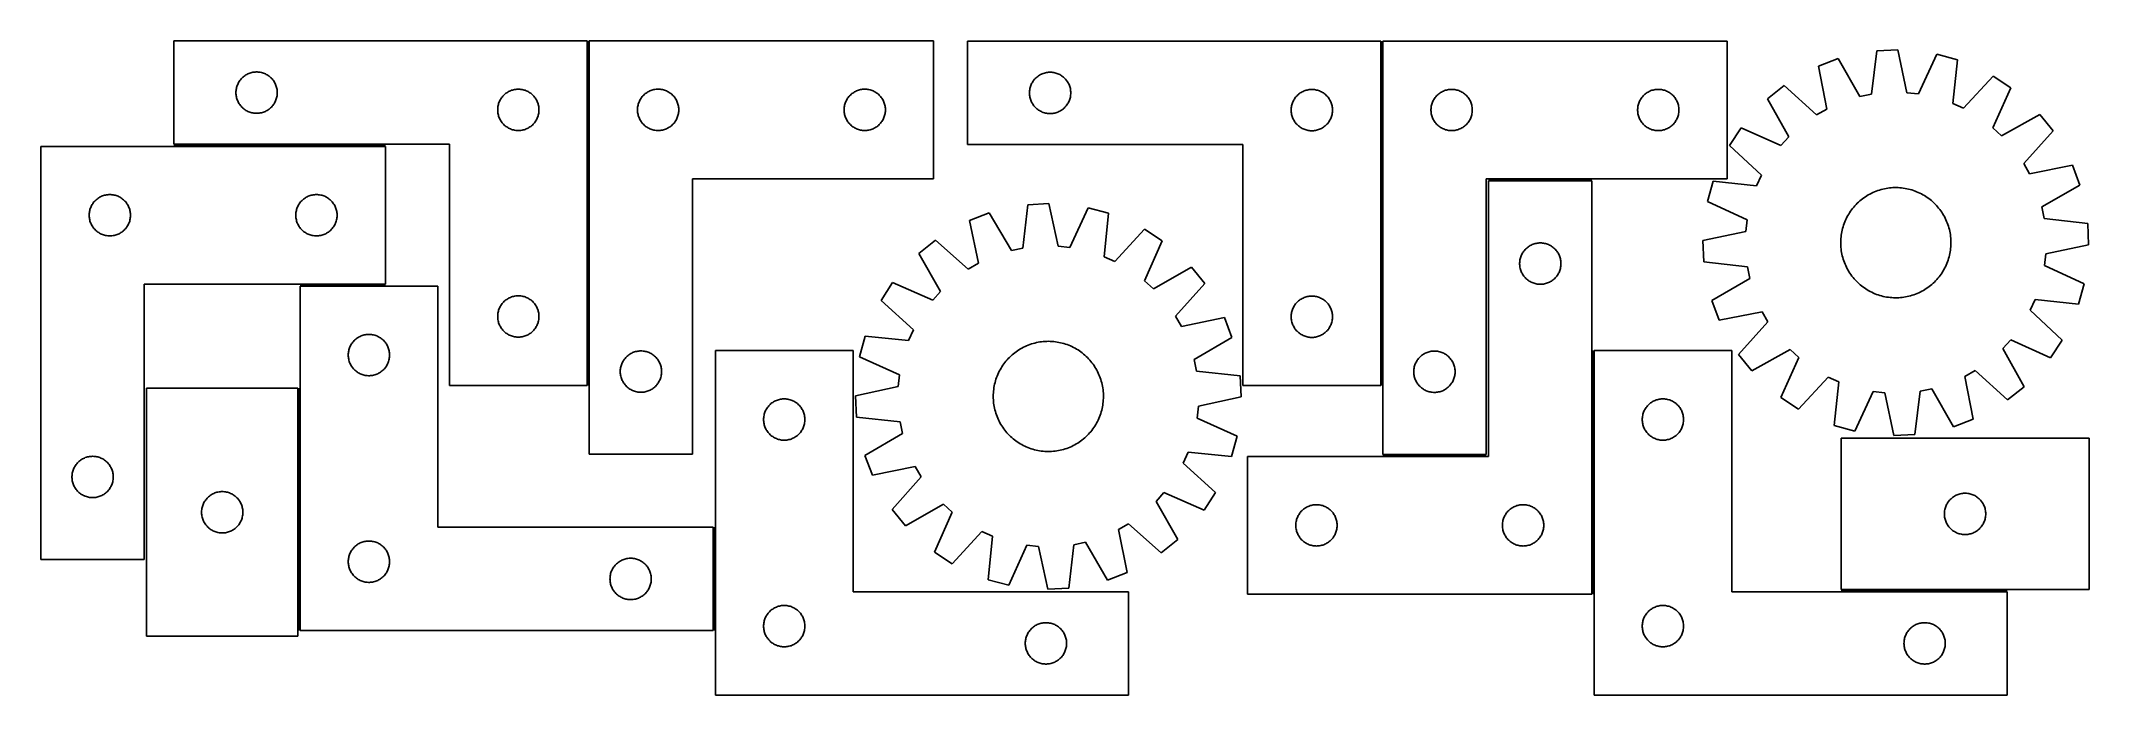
# Model space of a CAD drawing. Header units: millimetres. Extents: x 7 to 1493, y 7 to 481.
import ezdxf

# ---------------------------------------------------------------- set-up
doc = ezdxf.new("R2010")
doc.units = ezdxf.units.MM
doc.layers.add('COMMON', color=5, linetype='CONTINUOUS', true_color=0x0000ff)
doc.layers.add('CUT', color=7, linetype='CONTINUOUS', true_color=0x000000)

msp = doc.modelspace()

# ---------------------------------------------------------------- linework, layer by layer
at = {"layer": 'COMMON'}
for p, q in [((403.931363, 231.358922), (403.931363, 481.358922)), ((979.980612, 231.164098), (979.980612, 481.164098)), ((103.181362, 405.608921), (256.629598, 405.608921)), ((1132.602722, 380.497337), (1057.602722, 380.497337)), ((194.711396, 304.10892), (256.629598, 304.10892)), ((1133.352723, 79.747336), (1133.352723, 256.56668)), ((193.961396, 53.35892), (193.961396, 229.225129)), ((1055.730612, 180.497337), (980.730612, 180.497337)), ((495.461396, 128.35892), (495.461396, 53.35892)), ((1313.450505, 82.31668), (1434.102723, 82.31668))]:
    msp.add_line(p, q, dxfattribs=at)
at = {"layer": 'CUT'}
for p, q in [((403.181362, 481.358922), (103.181362, 481.358922)), ((103.181362, 481.358922), (103.181362, 406.358922)), ((403.181362, 231.358922), (403.181362, 481.358922)), ((404.681363, 481.358922), (404.681363, 181.358922)), ((654.681363, 481.358922), (404.681363, 481.358922)), ((654.681363, 381.358922), (654.681363, 481.358922)), ((979.230611, 481.164098), (679.230611, 481.164098)), ((679.230611, 481.164098), (679.230611, 406.164098)), ((979.230611, 231.164098), (979.230611, 481.164098)), ((980.730612, 481.247337), (980.730612, 181.247337)), ((1230.730612, 481.247337), (980.730612, 481.247337)), ((1230.730612, 381.247337), (1230.730612, 481.247337)), ((1311.338704, 468.522021), (1296.930963, 463.123173)), ((1296.930963, 463.123173), (1303.114721, 431.966538)), ((1327.152671, 440.974005), (1311.338704, 468.522021)), ((1339.300456, 474.232207), (1335.55363, 442.6896)), ((1354.671367, 474.91458), (1339.300456, 474.232207)), ((1361.198539, 443.828075), (1354.671367, 474.91458)), ((1383.029119, 471.704632), (1369.718473, 442.863664)), ((1397.858589, 467.603735), (1383.029119, 471.704632)), ((1394.46004, 436.021705), (1397.858589, 467.603735)), ((148.260863, 445.401237), (148.360043, 446.167281)), ((148.360043, 446.167281), (148.498526, 446.927203)), ((148.498526, 446.927203), (148.675946, 447.678989)), ((148.675946, 447.678989), (148.891831, 448.420645)), ((148.891831, 448.420645), (149.145609, 449.150204)), ((149.145609, 449.150204), (149.436608, 449.865731)), ((149.436608, 449.865731), (149.764055, 450.565329)), ((149.764055, 450.565329), (150.127083, 451.247143)), ((150.127083, 451.247143), (150.524728, 451.909365)), ((150.524728, 451.909365), (150.955936, 452.550239)), ((150.955936, 452.550239), (151.419564, 453.168065)), ((151.419564, 453.168065), (151.914383, 453.761204)), ((151.914383, 453.761204), (152.439079, 454.328085)), ((152.439079, 454.328085), (152.992261, 454.867203)), ((152.992261, 454.867203), (153.572464, 455.377129)), ((153.572464, 455.377129), (154.178147, 455.856511)), ((154.178147, 455.856511), (154.807706, 456.304077)), ((154.807706, 456.304077), (155.45947, 456.718642)), ((155.45947, 456.718642), (156.13171, 457.099104)), ((156.13171, 457.099104), (156.822646, 457.444456)), ((156.822646, 457.444456), (157.530443, 457.753782)), ((157.530443, 457.753782), (158.253226, 458.026261)), ((158.253226, 458.026261), (158.989077, 458.26117)), ((158.989077, 458.26117), (159.736045, 458.457888)), ((159.736045, 458.457888), (160.49215, 458.615892)), ((160.49215, 458.615892), (161.255386, 458.734762)), ((161.255386, 458.734762), (162.02373, 458.814185)), ((162.02373, 458.814185), (162.795143, 458.853949)), ((162.795143, 458.853949), (163.56758, 458.853949)), ((163.56758, 458.853949), (164.338993, 458.814185)), ((164.338993, 458.814185), (165.107337, 458.734762)), ((165.107337, 458.734762), (165.870573, 458.615892)), ((165.870573, 458.615892), (166.626678, 458.457888)), ((166.626678, 458.457888), (167.373646, 458.26117)), ((167.373646, 458.26117), (168.109497, 458.026261)), ((168.109497, 458.026261), (168.83228, 457.753782)), ((168.83228, 457.753782), (169.540077, 457.444456)), ((169.540077, 457.444456), (170.231013, 457.099104)), ((170.231013, 457.099104), (170.903254, 456.718642)), ((170.903254, 456.718642), (171.555017, 456.304077)), ((171.555017, 456.304077), (172.184576, 455.856511)), ((172.184576, 455.856511), (172.790259, 455.377129)), ((172.790259, 455.377129), (173.370462, 454.867203)), ((173.370462, 454.867203), (173.923644, 454.328085)), ((173.923644, 454.328085), (174.44834, 453.761204)), ((174.44834, 453.761204), (174.943159, 453.168065)), ((174.943159, 453.168065), (175.406787, 452.550239)), ((175.406787, 452.550239), (175.837995, 451.909365)), ((175.837995, 451.909365), (176.23564, 451.247143)), ((176.23564, 451.247143), (176.598668, 450.565329)), ((176.598668, 450.565329), (176.926115, 449.865731)), ((176.926115, 449.865731), (177.217114, 449.150204)), ((177.217114, 449.150204), (177.470892, 448.420645)), ((177.470892, 448.420645), (177.686777, 447.678989)), ((177.686777, 447.678989), (177.864197, 446.927203)), ((177.864197, 446.927203), (178.00268, 446.167281)), ((178.00268, 446.167281), (178.10186, 445.401237)), ((349.736045, 445.957888), (350.49215, 446.115892)), ((350.49215, 446.115892), (351.255386, 446.234762)), ((351.255386, 446.234762), (352.02373, 446.314185)), ((352.02373, 446.314185), (352.795143, 446.353949)), ((352.795143, 446.353949), (353.56758, 446.353949)), ((353.56758, 446.353949), (354.338993, 446.314185)), ((354.338993, 446.314185), (355.107337, 446.234762)), ((355.107337, 446.234762), (355.870573, 446.115892)), ((355.870573, 446.115892), (356.626678, 445.957888)), ((451.613082, 446.041758), (452.373004, 446.180241)), ((452.373004, 446.180241), (453.139048, 446.27942)), ((453.139048, 446.27942), (453.909181, 446.339034)), ((453.909181, 446.339034), (454.681363, 446.358922)), ((454.681363, 446.358922), (455.453544, 446.339034)), ((455.453544, 446.339034), (456.223677, 446.27942)), ((456.223677, 446.27942), (456.989721, 446.180241)), ((456.989721, 446.180241), (457.749644, 446.041758)), ((601.613082, 446.041758), (602.373004, 446.180241)), ((602.373004, 446.180241), (603.139048, 446.27942)), ((603.139048, 446.27942), (603.909181, 446.339034)), ((603.909181, 446.339034), (604.681363, 446.358922)), ((604.681363, 446.358922), (605.453544, 446.339034)), ((605.453544, 446.339034), (606.223677, 446.27942)), ((606.223677, 446.27942), (606.989721, 446.180241)), ((606.989721, 446.180241), (607.749644, 446.041758)), ((724.409292, 445.972457), (724.547775, 446.732379)), ((724.547775, 446.732379), (724.725195, 447.484165)), ((724.725195, 447.484165), (724.94108, 448.225821)), ((724.94108, 448.225821), (725.194858, 448.955379)), ((725.194858, 448.955379), (725.485857, 449.670907)), ((725.485857, 449.670907), (725.813304, 450.370505)), ((725.813304, 450.370505), (726.176332, 451.052319)), ((726.176332, 451.052319), (726.573977, 451.714541)), ((726.573977, 451.714541), (727.005186, 452.355415)), ((727.005186, 452.355415), (727.468814, 452.97324)), ((727.468814, 452.97324), (727.963632, 453.56638)), ((727.963632, 453.56638), (728.488328, 454.13326)), ((728.488328, 454.13326), (729.041511, 454.672379)), ((729.041511, 454.672379), (729.621713, 455.182305)), ((729.621713, 455.182305), (730.227396, 455.661687)), ((730.227396, 455.661687), (730.856955, 456.109253)), ((730.856955, 456.109253), (731.508719, 456.523817)), ((731.508719, 456.523817), (732.180959, 456.90428)), ((732.180959, 456.90428), (732.871895, 457.249632)), ((732.871895, 457.249632), (733.579692, 457.558958)), ((733.579692, 457.558958), (734.302475, 457.831437)), ((734.302475, 457.831437), (735.038326, 458.066346)), ((735.038326, 458.066346), (735.785295, 458.263064)), ((735.785295, 458.263064), (736.541399, 458.421067)), ((736.541399, 458.421067), (737.304635, 458.539938)), ((737.304635, 458.539938), (738.072979, 458.619361)), ((738.072979, 458.619361), (738.844392, 458.659125)), ((738.844392, 458.659125), (739.616829, 458.659125)), ((739.616829, 458.659125), (740.388243, 458.619361)), ((740.388243, 458.619361), (741.156586, 458.539938)), ((741.156586, 458.539938), (741.919822, 458.421067)), ((741.919822, 458.421067), (742.675927, 458.263064)), ((742.675927, 458.263064), (743.422895, 458.066346)), ((743.422895, 458.066346), (744.158746, 457.831437)), ((744.158746, 457.831437), (744.881529, 457.558958)), ((744.881529, 457.558958), (745.589327, 457.249632)), ((745.589327, 457.249632), (746.280262, 456.90428)), ((746.280262, 456.90428), (746.952503, 456.523817)), ((746.952503, 456.523817), (747.604266, 456.109253)), ((747.604266, 456.109253), (748.233825, 455.661687)), ((748.233825, 455.661687), (748.839508, 455.182305)), ((748.839508, 455.182305), (749.419711, 454.672379)), ((749.419711, 454.672379), (749.972893, 454.13326)), ((749.972893, 454.13326), (750.49759, 453.56638)), ((750.49759, 453.56638), (750.992408, 452.97324)), ((750.992408, 452.97324), (751.456036, 452.355415)), ((751.456036, 452.355415), (751.887244, 451.714541)), ((751.887244, 451.714541), (752.284889, 451.052319)), ((752.284889, 451.052319), (752.647917, 450.370505)), ((752.647917, 450.370505), (752.975364, 449.670907)), ((752.975364, 449.670907), (753.266363, 448.955379)), ((753.266363, 448.955379), (753.520141, 448.225821)), ((753.520141, 448.225821), (753.736027, 447.484165)), ((753.736027, 447.484165), (753.913446, 446.732379)), ((753.913446, 446.732379), (754.051929, 445.972457)), ((927.304635, 446.039938), (928.072979, 446.119361)), ((928.072979, 446.119361), (928.844392, 446.159125)), ((928.844392, 446.159125), (929.616829, 446.159125)), ((929.616829, 446.159125), (930.388243, 446.119361)), ((930.388243, 446.119361), (931.156586, 446.039938)), ((1027.662331, 445.930173), (1028.422253, 446.068656)), ((1028.422253, 446.068656), (1029.188297, 446.167835)), ((1029.188297, 446.167835), (1029.95843, 446.227449)), ((1029.95843, 446.227449), (1030.730612, 446.247337)), ((1030.730612, 446.247337), (1031.502793, 446.227449)), ((1031.502793, 446.227449), (1032.272927, 446.167835)), ((1032.272927, 446.167835), (1033.03897, 446.068656)), ((1033.03897, 446.068656), (1033.798893, 445.930173)), ((1177.662331, 445.930173), (1178.422253, 446.068656)), ((1178.422253, 446.068656), (1179.188297, 446.167835)), ((1179.188297, 446.167835), (1179.95843, 446.227449)), ((1179.95843, 446.227449), (1180.730612, 446.247337)), ((1180.730612, 446.247337), (1181.502793, 446.227449)), ((1181.502793, 446.227449), (1182.272927, 446.167835)), ((1182.272927, 446.167835), (1183.03897, 446.068656)), ((1183.03897, 446.068656), (1183.798893, 445.930173)), ((1272.102301, 449.051807), (1260.068061, 439.46496)), ((1295.655083, 427.738872), (1272.102301, 449.051807)), ((1423.836485, 455.787866), (1402.264959, 432.471691)), ((1423.681306, 418.319037), (1436.672902, 447.305123)), ((1436.672902, 447.305123), (1423.836485, 455.787866)), ((148.181362, 443.858922), (148.20125, 444.631104)), ((148.20125, 443.086741), (148.181362, 443.858922)), ((148.20125, 444.631104), (148.260863, 445.401237)), ((148.260863, 442.316607), (148.20125, 443.086741)), ((148.360043, 441.550564), (148.260863, 442.316607)), ((148.498526, 440.790641), (148.360043, 441.550564)), ((148.675946, 440.038855), (148.498526, 440.790641)), ((148.891831, 439.2972), (148.675946, 440.038855)), ((149.145609, 438.567641), (148.891831, 439.2972)), ((149.436608, 437.852114), (149.145609, 438.567641)), ((149.764055, 437.152515), (149.436608, 437.852114)), ((150.127083, 436.470701), (149.764055, 437.152515)), ((150.524728, 435.808479), (150.127083, 436.470701)), ((150.955936, 435.167606), (150.524728, 435.808479)), ((151.419564, 434.54978), (150.955936, 435.167606)), ((151.914383, 433.95664), (151.419564, 434.54978)), ((152.439079, 433.38976), (151.914383, 433.95664)), ((152.992261, 432.850642), (152.439079, 433.38976)), ((153.572464, 432.340716), (152.992261, 432.850642)), ((154.178147, 431.861334), (153.572464, 432.340716)), ((154.807706, 431.413767), (154.178147, 431.861334)), ((155.45947, 430.999203), (154.807706, 431.413767)), ((171.555017, 431.413767), (170.903254, 430.999203)), ((172.184576, 431.861334), (171.555017, 431.413767)), ((172.790259, 432.340716), (172.184576, 431.861334)), ((173.370462, 432.850642), (172.790259, 432.340716)), ((173.923644, 433.38976), (173.370462, 432.850642)), ((174.44834, 433.95664), (173.923644, 433.38976)), ((174.943159, 434.54978), (174.44834, 433.95664)), ((175.406787, 435.167606), (174.943159, 434.54978)), ((175.837995, 435.808479), (175.406787, 435.167606)), ((176.23564, 436.470701), (175.837995, 435.808479)), ((176.598668, 437.152515), (176.23564, 436.470701)), ((176.926115, 437.852114), (176.598668, 437.152515)), ((177.217114, 438.567641), (176.926115, 437.852114)), ((177.470892, 439.2972), (177.217114, 438.567641)), ((177.686777, 440.038855), (177.470892, 439.2972)), ((177.864197, 440.790641), (177.686777, 440.038855)), ((178.00268, 441.550564), (177.864197, 440.790641)), ((178.10186, 442.316607), (178.00268, 441.550564)), ((178.10186, 445.401237), (178.161473, 444.631104)), ((178.161473, 443.086741), (178.10186, 442.316607)), ((178.161473, 444.631104), (178.181362, 443.858922)), ((178.181362, 443.858922), (178.161473, 443.086741)), ((338.181362, 431.358922), (338.20125, 432.131104)), ((338.20125, 430.586741), (338.181362, 431.358922)), ((338.20125, 432.131104), (338.260863, 432.901237)), ((338.260863, 432.901237), (338.360043, 433.667281)), ((338.360043, 433.667281), (338.498526, 434.427203)), ((338.498526, 434.427203), (338.675946, 435.178989)), ((338.675946, 435.178989), (338.891831, 435.920645)), ((338.891831, 435.920645), (339.145609, 436.650204)), ((339.145609, 436.650204), (339.436608, 437.365731)), ((339.436608, 437.365731), (339.764055, 438.065329)), ((339.764055, 438.065329), (340.127083, 438.747143)), ((340.127083, 438.747143), (340.524728, 439.409365)), ((340.524728, 439.409365), (340.955936, 440.050239)), ((340.955936, 440.050239), (341.419564, 440.668065)), ((341.419564, 440.668065), (341.914383, 441.261204)), ((341.914383, 441.261204), (342.439079, 441.828085)), ((342.439079, 441.828085), (342.992261, 442.367203)), ((342.992261, 442.367203), (343.572464, 442.877129)), ((343.572464, 442.877129), (344.178147, 443.356511)), ((344.178147, 443.356511), (344.807706, 443.804077)), ((344.807706, 443.804077), (345.45947, 444.218642)), ((345.45947, 444.218642), (346.13171, 444.599104)), ((346.13171, 444.599104), (346.822646, 444.944456)), ((346.822646, 444.944456), (347.530443, 445.253782)), ((347.530443, 445.253782), (348.253226, 445.526261)), ((348.253226, 445.526261), (348.989077, 445.76117)), ((348.989077, 445.76117), (349.736045, 445.957888)), ((356.626678, 445.957888), (357.373646, 445.76117)), ((357.373646, 445.76117), (358.109497, 445.526261)), ((358.109497, 445.526261), (358.83228, 445.253782)), ((358.83228, 445.253782), (359.540077, 444.944456)), ((359.540077, 444.944456), (360.231013, 444.599104)), ((360.231013, 444.599104), (360.903254, 444.218642)), ((360.903254, 444.218642), (361.555017, 443.804077)), ((361.555017, 443.804077), (362.184576, 443.356511)), ((362.184576, 443.356511), (362.790259, 442.877129)), ((362.790259, 442.877129), (363.370462, 442.367203)), ((363.370462, 442.367203), (363.923644, 441.828085)), ((363.923644, 441.828085), (364.44834, 441.261204)), ((364.44834, 441.261204), (364.943159, 440.668065)), ((364.943159, 440.668065), (365.406787, 440.050239)), ((365.406787, 440.050239), (365.837995, 439.409365)), ((365.837995, 439.409365), (366.23564, 438.747143)), ((366.23564, 438.747143), (366.598668, 438.065329)), ((366.598668, 438.065329), (366.926115, 437.365731)), ((366.926115, 437.365731), (367.217114, 436.650204)), ((367.217114, 436.650204), (367.470892, 435.920645)), ((367.470892, 435.920645), (367.686777, 435.178989)), ((367.686777, 435.178989), (367.864197, 434.427203)), ((367.864197, 434.427203), (368.00268, 433.667281)), ((368.00268, 433.667281), (368.10186, 432.901237)), ((368.10186, 432.901237), (368.161473, 432.131104)), ((368.161473, 432.131104), (368.181362, 431.358922)), ((368.181362, 431.358922), (368.161473, 430.586741)), ((439.686336, 431.745141), (439.7261, 432.516554)), ((439.686336, 430.972704), (439.686336, 431.745141)), ((439.7261, 432.516554), (439.805522, 433.284898)), ((439.805522, 433.284898), (439.924393, 434.048134)), ((439.924393, 434.048134), (440.082397, 434.804238)), ((440.082397, 434.804238), (440.279114, 435.551207)), ((440.279114, 435.551207), (440.514024, 436.287058)), ((440.514024, 436.287058), (440.786503, 437.009841)), ((440.786503, 437.009841), (441.095829, 437.717638)), ((441.095829, 437.717638), (441.441181, 438.408573)), ((441.441181, 438.408573), (441.821643, 439.080814)), ((441.821643, 439.080814), (442.236207, 439.732578)), ((442.236207, 439.732578), (442.683774, 440.362136)), ((442.683774, 440.362136), (443.163156, 440.96782)), ((443.163156, 440.96782), (443.673082, 441.548022)), ((443.673082, 441.548022), (444.2122, 442.101205)), ((444.2122, 442.101205), (444.779081, 442.625901)), ((444.779081, 442.625901), (445.37222, 443.120719)), ((445.37222, 443.120719), (445.990046, 443.584347)), ((445.990046, 443.584347), (446.63092, 444.015556)), ((446.63092, 444.015556), (447.293142, 444.413201)), ((447.293142, 444.413201), (447.974956, 444.776229)), ((447.974956, 444.776229), (448.674554, 445.103676)), ((448.674554, 445.103676), (449.390081, 445.394675)), ((449.390081, 445.394675), (450.11964, 445.648453)), ((450.11964, 445.648453), (450.861296, 445.864338)), ((450.861296, 445.864338), (451.613082, 446.041758)), ((457.749644, 446.041758), (458.501429, 445.864338)), ((458.501429, 445.864338), (459.243085, 445.648453)), ((459.243085, 445.648453), (459.972644, 445.394675)), ((459.972644, 445.394675), (460.688171, 445.103676)), ((460.688171, 445.103676), (461.387769, 444.776229)), ((461.387769, 444.776229), (462.069584, 444.413201)), ((462.069584, 444.413201), (462.731805, 444.015556)), ((462.731805, 444.015556), (463.372679, 443.584347)), ((463.372679, 443.584347), (463.990505, 443.120719)), ((463.990505, 443.120719), (464.583644, 442.625901)), ((464.583644, 442.625901), (465.150525, 442.101205)), ((465.150525, 442.101205), (465.689643, 441.548022)), ((465.689643, 441.548022), (466.199569, 440.96782)), ((466.199569, 440.96782), (466.678951, 440.362136)), ((466.678951, 440.362136), (467.126518, 439.732578)), ((467.126518, 439.732578), (467.541082, 439.080814)), ((467.541082, 439.080814), (467.921545, 438.408573)), ((467.921545, 438.408573), (468.266896, 437.717638)), ((468.266896, 437.717638), (468.576222, 437.009841)), ((468.576222, 437.009841), (468.848701, 436.287058)), ((468.848701, 436.287058), (469.083611, 435.551207)), ((469.083611, 435.551207), (469.280328, 434.804238)), ((469.280328, 434.804238), (469.438332, 434.048134)), ((469.438332, 434.048134), (469.557203, 433.284898)), ((469.557203, 433.284898), (469.636625, 432.516554)), ((469.636625, 432.516554), (469.67639, 431.745141)), ((469.67639, 431.745141), (469.67639, 430.972704)), ((589.686336, 431.745141), (589.7261, 432.516554)), ((589.686336, 430.972704), (589.686336, 431.745141)), ((589.7261, 432.516554), (589.805522, 433.284898)), ((589.805522, 433.284898), (589.924393, 434.048134)), ((589.924393, 434.048134), (590.082397, 434.804238)), ((590.082397, 434.804238), (590.279114, 435.551207)), ((590.279114, 435.551207), (590.514024, 436.287058)), ((590.514024, 436.287058), (590.786503, 437.009841)), ((590.786503, 437.009841), (591.095829, 437.717638)), ((591.095829, 437.717638), (591.441181, 438.408573)), ((591.441181, 438.408573), (591.821643, 439.080814)), ((591.821643, 439.080814), (592.236207, 439.732578)), ((592.236207, 439.732578), (592.683774, 440.362136)), ((592.683774, 440.362136), (593.163156, 440.96782)), ((593.163156, 440.96782), (593.673082, 441.548022)), ((593.673082, 441.548022), (594.2122, 442.101205)), ((594.2122, 442.101205), (594.779081, 442.625901)), ((594.779081, 442.625901), (595.37222, 443.120719)), ((595.37222, 443.120719), (595.990046, 443.584347)), ((595.990046, 443.584347), (596.63092, 444.015556)), ((596.63092, 444.015556), (597.293142, 444.413201)), ((597.293142, 444.413201), (597.974956, 444.776229)), ((597.974956, 444.776229), (598.674554, 445.103676)), ((598.674554, 445.103676), (599.390081, 445.394675)), ((599.390081, 445.394675), (600.11964, 445.648453)), ((600.11964, 445.648453), (600.861296, 445.864338)), ((600.861296, 445.864338), (601.613082, 446.041758)), ((607.749644, 446.041758), (608.501429, 445.864338)), ((608.501429, 445.864338), (609.243085, 445.648453)), ((609.243085, 445.648453), (609.972644, 445.394675)), ((609.972644, 445.394675), (610.688171, 445.103676)), ((610.688171, 445.103676), (611.387769, 444.776229)), ((611.387769, 444.776229), (612.069584, 444.413201)), ((612.069584, 444.413201), (612.731805, 444.015556)), ((612.731805, 444.015556), (613.372679, 443.584347)), ((613.372679, 443.584347), (613.990505, 443.120719)), ((613.990505, 443.120719), (614.583644, 442.625901)), ((614.583644, 442.625901), (615.150525, 442.101205)), ((615.150525, 442.101205), (615.689643, 441.548022)), ((615.689643, 441.548022), (616.199569, 440.96782)), ((616.199569, 440.96782), (616.678951, 440.362136)), ((616.678951, 440.362136), (617.126518, 439.732578)), ((617.126518, 439.732578), (617.541082, 439.080814)), ((617.541082, 439.080814), (617.921545, 438.408573)), ((617.921545, 438.408573), (618.266896, 437.717638)), ((618.266896, 437.717638), (618.576222, 437.009841)), ((618.576222, 437.009841), (618.848701, 436.287058)), ((618.848701, 436.287058), (619.083611, 435.551207)), ((619.083611, 435.551207), (619.280328, 434.804238)), ((619.280328, 434.804238), (619.438332, 434.048134)), ((619.438332, 434.048134), (619.557203, 433.284898)), ((619.557203, 433.284898), (619.636625, 432.516554)), ((619.636625, 432.516554), (619.67639, 431.745141)), ((619.67639, 431.745141), (619.67639, 430.972704)), ((724.230611, 443.664098), (724.250499, 444.436279)), ((724.250499, 442.891917), (724.230611, 443.664098)), ((724.250499, 444.436279), (724.310113, 445.206413)), ((724.310113, 442.121783), (724.250499, 442.891917)), ((724.310113, 445.206413), (724.409292, 445.972457)), ((724.409292, 441.355739), (724.310113, 442.121783)), ((724.547775, 440.595817), (724.409292, 441.355739)), ((724.725195, 439.844031), (724.547775, 440.595817)), ((724.94108, 439.102376), (724.725195, 439.844031)), ((725.194858, 438.372817), (724.94108, 439.102376)), ((725.485857, 437.657289), (725.194858, 438.372817)), ((725.813304, 436.957691), (725.485857, 437.657289)), ((726.176332, 436.275877), (725.813304, 436.957691)), ((726.573977, 435.613655), (726.176332, 436.275877)), ((727.005186, 434.972782), (726.573977, 435.613655)), ((727.468814, 434.354956), (727.005186, 434.972782)), ((727.963632, 433.761816), (727.468814, 434.354956)), ((728.488328, 433.194936), (727.963632, 433.761816)), ((729.041511, 432.655818), (728.488328, 433.194936)), ((729.621713, 432.145891), (729.041511, 432.655818)), ((730.227396, 431.666509), (729.621713, 432.145891)), ((730.856955, 431.218943), (730.227396, 431.666509)), ((731.508719, 430.804379), (730.856955, 431.218943)), ((747.604266, 431.218943), (746.952503, 430.804379)), ((748.233825, 431.666509), (747.604266, 431.218943)), ((748.839508, 432.145891), (748.233825, 431.666509)), ((749.419711, 432.655818), (748.839508, 432.145891)), ((749.972893, 433.194936), (749.419711, 432.655818)), ((750.49759, 433.761816), (749.972893, 433.194936)), ((750.992408, 434.354956), (750.49759, 433.761816)), ((751.456036, 434.972782), (750.992408, 434.354956)), ((751.887244, 435.613655), (751.456036, 434.972782)), ((752.284889, 436.275877), (751.887244, 435.613655)), ((752.647917, 436.957691), (752.284889, 436.275877)), ((752.975364, 437.657289), (752.647917, 436.957691)), ((753.266363, 438.372817), (752.975364, 437.657289)), ((753.520141, 439.102376), (753.266363, 438.372817)), ((753.736027, 439.844031), (753.520141, 439.102376)), ((753.913446, 440.595817), (753.736027, 439.844031)), ((754.051929, 441.355739), (753.913446, 440.595817)), ((754.051929, 445.972457), (754.151109, 445.206413)), ((754.151109, 442.121783), (754.051929, 441.355739)), ((754.151109, 445.206413), (754.210722, 444.436279)), ((754.210722, 442.891917), (754.151109, 442.121783)), ((754.210722, 444.436279), (754.230611, 443.664098)), ((754.230611, 443.664098), (754.210722, 442.891917)), ((914.230611, 431.164098), (914.250499, 431.936279)), ((914.250499, 431.936279), (914.310113, 432.706413)), ((914.310113, 432.706413), (914.409292, 433.472457)), ((914.409292, 433.472457), (914.547775, 434.232379)), ((914.547775, 434.232379), (914.725195, 434.984165)), ((914.725195, 434.984165), (914.94108, 435.725821)), ((914.94108, 435.725821), (915.194858, 436.455379)), ((915.194858, 436.455379), (915.485857, 437.170907)), ((915.485857, 437.170907), (915.813304, 437.870505)), ((915.813304, 437.870505), (916.176332, 438.552319)), ((916.176332, 438.552319), (916.573977, 439.214541)), ((916.573977, 439.214541), (917.005186, 439.855415)), ((917.005186, 439.855415), (917.468814, 440.47324)), ((917.468814, 440.47324), (917.963632, 441.06638)), ((917.963632, 441.06638), (918.488328, 441.63326)), ((918.488328, 441.63326), (919.041511, 442.172379)), ((919.041511, 442.172379), (919.621713, 442.682305)), ((919.621713, 442.682305), (920.227396, 443.161687)), ((920.227396, 443.161687), (920.856955, 443.609253)), ((920.856955, 443.609253), (921.508719, 444.023817)), ((921.508719, 444.023817), (922.180959, 444.40428)), ((922.180959, 444.40428), (922.871895, 444.749632)), ((922.871895, 444.749632), (923.579692, 445.058958)), ((923.579692, 445.058958), (924.302475, 445.331437)), ((924.302475, 445.331437), (925.038326, 445.566346)), ((925.038326, 445.566346), (925.785295, 445.763064)), ((925.785295, 445.763064), (926.541399, 445.921067)), ((926.541399, 445.921067), (927.304635, 446.039938)), ((931.156586, 446.039938), (931.919822, 445.921067)), ((931.919822, 445.921067), (932.675927, 445.763064)), ((932.675927, 445.763064), (933.422895, 445.566346)), ((933.422895, 445.566346), (934.158746, 445.331437)), ((934.158746, 445.331437), (934.881529, 445.058958)), ((934.881529, 445.058958), (935.589327, 444.749632)), ((935.589327, 444.749632), (936.280262, 444.40428)), ((936.280262, 444.40428), (936.952503, 444.023817)), ((936.952503, 444.023817), (937.604266, 443.609253)), ((937.604266, 443.609253), (938.233825, 443.161687)), ((938.233825, 443.161687), (938.839508, 442.682305)), ((938.839508, 442.682305), (939.419711, 442.172379)), ((939.419711, 442.172379), (939.972893, 441.63326)), ((939.972893, 441.63326), (940.49759, 441.06638)), ((940.49759, 441.06638), (940.992408, 440.47324)), ((940.992408, 440.47324), (941.456036, 439.855415)), ((941.456036, 439.855415), (941.887244, 439.214541)), ((941.887244, 439.214541), (942.284889, 438.552319)), ((942.284889, 438.552319), (942.647917, 437.870505)), ((942.647917, 437.870505), (942.975364, 437.170907)), ((942.975364, 437.170907), (943.266363, 436.455379)), ((943.266363, 436.455379), (943.520141, 435.725821)), ((943.520141, 435.725821), (943.736027, 434.984165)), ((943.736027, 434.984165), (943.913446, 434.232379)), ((943.913446, 434.232379), (944.051929, 433.472457)), ((944.051929, 433.472457), (944.151109, 432.706413)), ((944.151109, 432.706413), (944.210722, 431.936279)), ((944.210722, 431.936279), (944.230611, 431.164098)), ((1015.735585, 431.633556), (1015.775349, 432.404969)), ((1015.735585, 430.861119), (1015.735585, 431.633556)), ((1015.775349, 432.404969), (1015.854772, 433.173313)), ((1015.854772, 433.173313), (1015.973642, 433.936549)), ((1015.973642, 433.936549), (1016.131646, 434.692653)), ((1016.131646, 434.692653), (1016.328364, 435.439622)), ((1016.328364, 435.439622), (1016.563273, 436.175473)), ((1016.563273, 436.175473), (1016.835752, 436.898256)), ((1016.835752, 436.898256), (1017.145078, 437.606053)), ((1017.145078, 437.606053), (1017.49043, 438.296988)), ((1017.49043, 438.296988), (1017.870892, 438.969229)), ((1017.870892, 438.969229), (1018.285456, 439.620993)), ((1018.285456, 439.620993), (1018.733023, 440.250552)), ((1018.733023, 440.250552), (1019.212405, 440.856235)), ((1019.212405, 440.856235), (1019.722331, 441.436437)), ((1019.722331, 441.436437), (1020.261449, 441.98962)), ((1020.261449, 441.98962), (1020.82833, 442.514316)), ((1020.82833, 442.514316), (1021.421469, 443.009134)), ((1021.421469, 443.009134), (1022.039295, 443.472762)), ((1022.039295, 443.472762), (1022.680169, 443.903971)), ((1022.680169, 443.903971), (1023.342391, 444.301616)), ((1023.342391, 444.301616), (1024.024205, 444.664644)), ((1024.024205, 444.664644), (1024.723803, 444.992091)), ((1024.723803, 444.992091), (1025.43933, 445.28309)), ((1025.43933, 445.28309), (1026.168889, 445.536868)), ((1026.168889, 445.536868), (1026.910545, 445.752753)), ((1026.910545, 445.752753), (1027.662331, 445.930173)), ((1033.798893, 445.930173), (1034.550678, 445.752753)), ((1034.550678, 445.752753), (1035.292334, 445.536868)), ((1035.292334, 445.536868), (1036.021893, 445.28309)), ((1036.021893, 445.28309), (1036.73742, 444.992091)), ((1036.73742, 444.992091), (1037.437019, 444.664644)), ((1037.437019, 444.664644), (1038.118833, 444.301616)), ((1038.118833, 444.301616), (1038.781055, 443.903971)), ((1038.781055, 443.903971), (1039.421928, 443.472762)), ((1039.421928, 443.472762), (1040.039754, 443.009134)), ((1040.039754, 443.009134), (1040.632893, 442.514316)), ((1040.632893, 442.514316), (1041.199774, 441.98962)), ((1041.199774, 441.98962), (1041.738892, 441.436437)), ((1041.738892, 441.436437), (1042.248818, 440.856235)), ((1042.248818, 440.856235), (1042.7282, 440.250552)), ((1042.7282, 440.250552), (1043.175767, 439.620993)), ((1043.175767, 439.620993), (1043.590331, 438.969229)), ((1043.590331, 438.969229), (1043.970794, 438.296988)), ((1043.970794, 438.296988), (1044.316146, 437.606053)), ((1044.316146, 437.606053), (1044.625471, 436.898256)), ((1044.625471, 436.898256), (1044.89795, 436.175473)), ((1044.89795, 436.175473), (1045.13286, 435.439622)), ((1045.13286, 435.439622), (1045.329577, 434.692653)), ((1045.329577, 434.692653), (1045.487581, 433.936549)), ((1045.487581, 433.936549), (1045.606452, 433.173313)), ((1045.606452, 433.173313), (1045.685875, 432.404969)), ((1045.685875, 432.404969), (1045.725639, 431.633556)), ((1045.725639, 431.633556), (1045.725639, 430.861119)), ((1165.735585, 431.633556), (1165.775349, 432.404969)), ((1165.735585, 430.861119), (1165.735585, 431.633556)), ((1165.775349, 432.404969), (1165.854772, 433.173313)), ((1165.854772, 433.173313), (1165.973642, 433.936549)), ((1165.973642, 433.936549), (1166.131646, 434.692653)), ((1166.131646, 434.692653), (1166.328364, 435.439622)), ((1166.328364, 435.439622), (1166.563273, 436.175473)), ((1166.563273, 436.175473), (1166.835752, 436.898256)), ((1166.835752, 436.898256), (1167.145078, 437.606053)), ((1167.145078, 437.606053), (1167.49043, 438.296988)), ((1167.49043, 438.296988), (1167.870892, 438.969229)), ((1167.870892, 438.969229), (1168.285456, 439.620993)), ((1168.285456, 439.620993), (1168.733023, 440.250552)), ((1168.733023, 440.250552), (1169.212405, 440.856235)), ((1169.212405, 440.856235), (1169.722331, 441.436437)), ((1169.722331, 441.436437), (1170.261449, 441.98962)), ((1170.261449, 441.98962), (1170.82833, 442.514316)), ((1170.82833, 442.514316), (1171.421469, 443.009134)), ((1171.421469, 443.009134), (1172.039295, 443.472762)), ((1172.039295, 443.472762), (1172.680169, 443.903971)), ((1172.680169, 443.903971), (1173.342391, 444.301616)), ((1173.342391, 444.301616), (1174.024205, 444.664644)), ((1174.024205, 444.664644), (1174.723803, 444.992091)), ((1174.723803, 444.992091), (1175.43933, 445.28309)), ((1175.43933, 445.28309), (1176.168889, 445.536868)), ((1176.168889, 445.536868), (1176.910545, 445.752753)), ((1176.910545, 445.752753), (1177.662331, 445.930173)), ((1183.798893, 445.930173), (1184.550678, 445.752753)), ((1184.550678, 445.752753), (1185.292334, 445.536868)), ((1185.292334, 445.536868), (1186.021893, 445.28309)), ((1186.021893, 445.28309), (1186.73742, 444.992091)), ((1186.73742, 444.992091), (1187.437019, 444.664644)), ((1187.437019, 444.664644), (1188.118833, 444.301616)), ((1188.118833, 444.301616), (1188.781055, 443.903971)), ((1188.781055, 443.903971), (1189.421928, 443.472762)), ((1189.421928, 443.472762), (1190.039754, 443.009134)), ((1190.039754, 443.009134), (1190.632893, 442.514316)), ((1190.632893, 442.514316), (1191.199774, 441.98962)), ((1191.199774, 441.98962), (1191.738892, 441.436437)), ((1191.738892, 441.436437), (1192.248818, 440.856235)), ((1192.248818, 440.856235), (1192.7282, 440.250552)), ((1192.7282, 440.250552), (1193.175767, 439.620993)), ((1193.175767, 439.620993), (1193.590331, 438.969229)), ((1193.590331, 438.969229), (1193.970794, 438.296988)), ((1193.970794, 438.296988), (1194.316146, 437.606053)), ((1194.316146, 437.606053), (1194.625471, 436.898256)), ((1194.625471, 436.898256), (1194.89795, 436.175473)), ((1194.89795, 436.175473), (1195.13286, 435.439622)), ((1195.13286, 435.439622), (1195.329577, 434.692653)), ((1195.329577, 434.692653), (1195.487581, 433.936549)), ((1195.487581, 433.936549), (1195.606452, 433.173313)), ((1195.606452, 433.173313), (1195.685875, 432.404969)), ((1195.685875, 432.404969), (1195.725639, 431.633556)), ((1195.725639, 431.633556), (1195.725639, 430.861119)), ((1260.068061, 439.46496), (1275.577094, 411.744126)), ((1303.114721, 431.966538), (1295.655083, 427.738872)), ((1335.55363, 442.6896), (1327.152671, 440.974005)), ((1369.718473, 442.863664), (1361.198539, 443.828075)), ((1402.264959, 432.471691), (1394.46004, 436.021705)), ((156.13171, 430.61874), (155.45947, 430.999203)), ((156.822646, 430.273388), (156.13171, 430.61874)), ((157.530443, 429.964063), (156.822646, 430.273388)), ((158.253226, 429.691584), (157.530443, 429.964063)), ((158.989077, 429.456674), (158.253226, 429.691584)), ((159.736045, 429.259957), (158.989077, 429.456674)), ((160.49215, 429.101953), (159.736045, 429.259957)), ((161.255386, 428.983082), (160.49215, 429.101953)), ((162.02373, 428.903659), (161.255386, 428.983082)), ((162.795143, 428.863895), (162.02373, 428.903659)), ((163.56758, 428.863895), (162.795143, 428.863895)), ((164.338993, 428.903659), (163.56758, 428.863895)), ((165.107337, 428.983082), (164.338993, 428.903659)), ((165.870573, 429.101953), (165.107337, 428.983082)), ((166.626678, 429.259957), (165.870573, 429.101953)), ((167.373646, 429.456674), (166.626678, 429.259957)), ((168.109497, 429.691584), (167.373646, 429.456674)), ((168.83228, 429.964063), (168.109497, 429.691584)), ((169.540077, 430.273388), (168.83228, 429.964063)), ((170.231013, 430.61874), (169.540077, 430.273388)), ((170.903254, 430.999203), (170.231013, 430.61874)), ((338.260863, 429.816607), (338.20125, 430.586741)), ((338.360043, 429.050564), (338.260863, 429.816607)), ((338.498526, 428.290641), (338.360043, 429.050564)), ((338.675946, 427.538855), (338.498526, 428.290641)), ((338.891831, 426.7972), (338.675946, 427.538855)), ((339.145609, 426.067641), (338.891831, 426.7972)), ((339.436608, 425.352114), (339.145609, 426.067641)), ((339.764055, 424.652515), (339.436608, 425.352114)), ((340.127083, 423.970701), (339.764055, 424.652515)), ((340.524728, 423.308479), (340.127083, 423.970701)), ((340.955936, 422.667606), (340.524728, 423.308479)), ((341.419564, 422.04978), (340.955936, 422.667606)), ((341.914383, 421.45664), (341.419564, 422.04978)), ((342.439079, 420.88976), (341.914383, 421.45664)), ((342.992261, 420.350642), (342.439079, 420.88976)), ((343.572464, 419.840716), (342.992261, 420.350642)), ((344.178147, 419.361334), (343.572464, 419.840716)), ((344.807706, 418.913767), (344.178147, 419.361334)), ((345.45947, 418.499203), (344.807706, 418.913767)), ((346.13171, 418.11874), (345.45947, 418.499203)), ((346.822646, 417.773388), (346.13171, 418.11874)), ((347.530443, 417.464063), (346.822646, 417.773388)), ((348.253226, 417.191584), (347.530443, 417.464063)), ((348.989077, 416.956674), (348.253226, 417.191584)), ((349.736045, 416.759957), (348.989077, 416.956674)), ((350.49215, 416.601953), (349.736045, 416.759957)), ((351.255386, 416.483082), (350.49215, 416.601953)), ((352.02373, 416.403659), (351.255386, 416.483082)), ((352.795143, 416.363895), (352.02373, 416.403659)), ((353.56758, 416.363895), (352.795143, 416.363895)), ((354.338993, 416.403659), (353.56758, 416.363895)), ((355.107337, 416.483082), (354.338993, 416.403659)), ((355.870573, 416.601953), (355.107337, 416.483082)), ((356.626678, 416.759957), (355.870573, 416.601953)), ((357.373646, 416.956674), (356.626678, 416.759957)), ((358.109497, 417.191584), (357.373646, 416.956674)), ((358.83228, 417.464063), (358.109497, 417.191584)), ((359.540077, 417.773388), (358.83228, 417.464063)), ((360.231013, 418.11874), (359.540077, 417.773388)), ((360.903254, 418.499203), (360.231013, 418.11874)), ((361.555017, 418.913767), (360.903254, 418.499203)), ((362.184576, 419.361334), (361.555017, 418.913767)), ((362.790259, 419.840716), (362.184576, 419.361334)), ((363.370462, 420.350642), (362.790259, 419.840716)), ((363.923644, 420.88976), (363.370462, 420.350642)), ((364.44834, 421.45664), (363.923644, 420.88976)), ((364.943159, 422.04978), (364.44834, 421.45664)), ((365.406787, 422.667606), (364.943159, 422.04978)), ((365.837995, 423.308479), (365.406787, 422.667606)), ((366.23564, 423.970701), (365.837995, 423.308479)), ((366.598668, 424.652515), (366.23564, 423.970701)), ((366.926115, 425.352114), (366.598668, 424.652515)), ((367.217114, 426.067641), (366.926115, 425.352114)), ((367.470892, 426.7972), (367.217114, 426.067641)), ((367.686777, 427.538855), (367.470892, 426.7972)), ((367.864197, 428.290641), (367.686777, 427.538855)), ((368.00268, 429.050564), (367.864197, 428.290641)), ((368.10186, 429.816607), (368.00268, 429.050564)), ((368.161473, 430.586741), (368.10186, 429.816607)), ((439.7261, 430.20129), (439.686336, 430.972704)), ((439.805522, 429.432947), (439.7261, 430.20129)), ((439.924393, 428.669711), (439.805522, 429.432947)), ((440.082397, 427.913606), (439.924393, 428.669711)), ((440.279114, 427.166638), (440.082397, 427.913606)), ((440.514024, 426.430787), (440.279114, 427.166638)), ((440.786503, 425.708004), (440.514024, 426.430787)), ((441.095829, 425.000206), (440.786503, 425.708004)), ((441.441181, 424.309271), (441.095829, 425.000206)), ((441.821643, 423.63703), (441.441181, 424.309271)), ((442.236207, 422.985266), (441.821643, 423.63703)), ((442.683774, 422.355708), (442.236207, 422.985266)), ((443.163156, 421.750025), (442.683774, 422.355708)), ((443.673082, 421.169822), (443.163156, 421.750025)), ((444.2122, 420.616639), (443.673082, 421.169822)), ((444.779081, 420.091943), (444.2122, 420.616639)), ((445.37222, 419.597125), (444.779081, 420.091943)), ((445.990046, 419.133497), (445.37222, 419.597125)), ((446.63092, 418.702289), (445.990046, 419.133497)), ((447.293142, 418.304644), (446.63092, 418.702289)), ((447.974956, 417.941616), (447.293142, 418.304644)), ((448.674554, 417.614169), (447.974956, 417.941616)), ((449.390081, 417.32317), (448.674554, 417.614169)), ((450.11964, 417.069392), (449.390081, 417.32317)), ((450.861296, 416.853506), (450.11964, 417.069392)), ((451.613082, 416.676087), (450.861296, 416.853506)), ((452.373004, 416.537604), (451.613082, 416.676087)), ((453.139048, 416.438424), (452.373004, 416.537604)), ((453.909181, 416.378811), (453.139048, 416.438424)), ((454.681363, 416.358922), (453.909181, 416.378811)), ((455.453544, 416.378811), (454.681363, 416.358922)), ((456.223677, 416.438424), (455.453544, 416.378811)), ((456.989721, 416.537604), (456.223677, 416.438424)), ((457.749644, 416.676087), (456.989721, 416.537604)), ((458.501429, 416.853506), (457.749644, 416.676087)), ((459.243085, 417.069392), (458.501429, 416.853506)), ((459.972644, 417.32317), (459.243085, 417.069392)), ((460.688171, 417.614169), (459.972644, 417.32317)), ((461.387769, 417.941616), (460.688171, 417.614169)), ((462.069584, 418.304644), (461.387769, 417.941616)), ((462.731805, 418.702289), (462.069584, 418.304644)), ((463.372679, 419.133497), (462.731805, 418.702289)), ((463.990505, 419.597125), (463.372679, 419.133497)), ((464.583644, 420.091943), (463.990505, 419.597125)), ((465.150525, 420.616639), (464.583644, 420.091943)), ((465.689643, 421.169822), (465.150525, 420.616639)), ((466.199569, 421.750025), (465.689643, 421.169822)), ((466.678951, 422.355708), (466.199569, 421.750025)), ((467.126518, 422.985266), (466.678951, 422.355708)), ((467.541082, 423.63703), (467.126518, 422.985266)), ((467.921545, 424.309271), (467.541082, 423.63703)), ((468.266896, 425.000206), (467.921545, 424.309271)), ((468.576222, 425.708004), (468.266896, 425.000206)), ((468.848701, 426.430787), (468.576222, 425.708004)), ((469.083611, 427.166638), (468.848701, 426.430787)), ((469.280328, 427.913606), (469.083611, 427.166638)), ((469.438332, 428.669711), (469.280328, 427.913606)), ((469.557203, 429.432947), (469.438332, 428.669711)), ((469.636625, 430.20129), (469.557203, 429.432947)), ((469.67639, 430.972704), (469.636625, 430.20129)), ((589.7261, 430.20129), (589.686336, 430.972704)), ((589.805522, 429.432947), (589.7261, 430.20129)), ((589.924393, 428.669711), (589.805522, 429.432947)), ((590.082397, 427.913606), (589.924393, 428.669711)), ((590.279114, 427.166638), (590.082397, 427.913606)), ((590.514024, 426.430787), (590.279114, 427.166638)), ((590.786503, 425.708004), (590.514024, 426.430787)), ((591.095829, 425.000206), (590.786503, 425.708004)), ((591.441181, 424.309271), (591.095829, 425.000206)), ((591.821643, 423.63703), (591.441181, 424.309271)), ((592.236207, 422.985266), (591.821643, 423.63703)), ((592.683774, 422.355708), (592.236207, 422.985266)), ((593.163156, 421.750025), (592.683774, 422.355708)), ((593.673082, 421.169822), (593.163156, 421.750025)), ((594.2122, 420.616639), (593.673082, 421.169822)), ((594.779081, 420.091943), (594.2122, 420.616639)), ((595.37222, 419.597125), (594.779081, 420.091943)), ((595.990046, 419.133497), (595.37222, 419.597125)), ((596.63092, 418.702289), (595.990046, 419.133497)), ((597.293142, 418.304644), (596.63092, 418.702289)), ((597.974956, 417.941616), (597.293142, 418.304644)), ((598.674554, 417.614169), (597.974956, 417.941616)), ((599.390081, 417.32317), (598.674554, 417.614169)), ((600.11964, 417.069392), (599.390081, 417.32317)), ((600.861296, 416.853506), (600.11964, 417.069392)), ((601.613082, 416.676087), (600.861296, 416.853506)), ((602.373004, 416.537604), (601.613082, 416.676087)), ((603.139048, 416.438424), (602.373004, 416.537604)), ((603.909181, 416.378811), (603.139048, 416.438424)), ((604.681363, 416.358922), (603.909181, 416.378811)), ((605.453544, 416.378811), (604.681363, 416.358922)), ((606.223677, 416.438424), (605.453544, 416.378811)), ((606.989721, 416.537604), (606.223677, 416.438424)), ((607.749644, 416.676087), (606.989721, 416.537604)), ((608.501429, 416.853506), (607.749644, 416.676087)), ((609.243085, 417.069392), (608.501429, 416.853506)), ((609.972644, 417.32317), (609.243085, 417.069392)), ((610.688171, 417.614169), (609.972644, 417.32317)), ((611.387769, 417.941616), (610.688171, 417.614169)), ((612.069584, 418.304644), (611.387769, 417.941616)), ((612.731805, 418.702289), (612.069584, 418.304644)), ((613.372679, 419.133497), (612.731805, 418.702289)), ((613.990505, 419.597125), (613.372679, 419.133497)), ((614.583644, 420.091943), (613.990505, 419.597125)), ((615.150525, 420.616639), (614.583644, 420.091943)), ((615.689643, 421.169822), (615.150525, 420.616639)), ((616.199569, 421.750025), (615.689643, 421.169822)), ((616.678951, 422.355708), (616.199569, 421.750025)), ((617.126518, 422.985266), (616.678951, 422.355708)), ((617.541082, 423.63703), (617.126518, 422.985266)), ((617.921545, 424.309271), (617.541082, 423.63703)), ((618.266896, 425.000206), (617.921545, 424.309271)), ((618.576222, 425.708004), (618.266896, 425.000206)), ((618.848701, 426.430787), (618.576222, 425.708004)), ((619.083611, 427.166638), (618.848701, 426.430787)), ((619.280328, 427.913606), (619.083611, 427.166638)), ((619.438332, 428.669711), (619.280328, 427.913606)), ((619.557203, 429.432947), (619.438332, 428.669711)), ((619.636625, 430.20129), (619.557203, 429.432947)), ((619.67639, 430.972704), (619.636625, 430.20129)), ((732.180959, 430.423916), (731.508719, 430.804379)), ((732.871895, 430.078564), (732.180959, 430.423916)), ((733.579692, 429.769239), (732.871895, 430.078564)), ((734.302475, 429.49676), (733.579692, 429.769239)), ((735.038326, 429.26185), (734.302475, 429.49676)), ((735.785295, 429.065132), (735.038326, 429.26185)), ((736.541399, 428.907129), (735.785295, 429.065132)), ((737.304635, 428.788258), (736.541399, 428.907129)), ((738.072979, 428.708835), (737.304635, 428.788258)), ((738.844392, 428.669071), (738.072979, 428.708835)), ((739.616829, 428.669071), (738.844392, 428.669071)), ((740.388243, 428.708835), (739.616829, 428.669071)), ((741.156586, 428.788258), (740.388243, 428.708835)), ((741.919822, 428.907129), (741.156586, 428.788258)), ((742.675927, 429.065132), (741.919822, 428.907129)), ((743.422895, 429.26185), (742.675927, 429.065132)), ((744.158746, 429.49676), (743.422895, 429.26185)), ((744.881529, 429.769239), (744.158746, 429.49676)), ((745.589327, 430.078564), (744.881529, 429.769239)), ((746.280262, 430.423916), (745.589327, 430.078564)), ((746.952503, 430.804379), (746.280262, 430.423916)), ((914.250499, 430.391917), (914.230611, 431.164098)), ((914.310113, 429.621783), (914.250499, 430.391917)), ((914.409292, 428.855739), (914.310113, 429.621783)), ((914.547775, 428.095817), (914.409292, 428.855739)), ((914.725195, 427.344031), (914.547775, 428.095817)), ((914.94108, 426.602376), (914.725195, 427.344031)), ((915.194858, 425.872817), (914.94108, 426.602376)), ((915.485857, 425.157289), (915.194858, 425.872817)), ((915.813304, 424.457691), (915.485857, 425.157289)), ((916.176332, 423.775877), (915.813304, 424.457691)), ((916.573977, 423.113655), (916.176332, 423.775877)), ((917.005186, 422.472782), (916.573977, 423.113655)), ((917.468814, 421.854956), (917.005186, 422.472782)), ((917.963632, 421.261816), (917.468814, 421.854956)), ((918.488328, 420.694936), (917.963632, 421.261816)), ((919.041511, 420.155818), (918.488328, 420.694936)), ((919.621713, 419.645891), (919.041511, 420.155818)), ((920.227396, 419.166509), (919.621713, 419.645891)), ((920.856955, 418.718943), (920.227396, 419.166509)), ((921.508719, 418.304379), (920.856955, 418.718943)), ((922.180959, 417.923916), (921.508719, 418.304379)), ((922.871895, 417.578564), (922.180959, 417.923916)), ((923.579692, 417.269239), (922.871895, 417.578564)), ((924.302475, 416.99676), (923.579692, 417.269239)), ((925.038326, 416.76185), (924.302475, 416.99676)), ((925.785295, 416.565132), (925.038326, 416.76185)), ((926.541399, 416.407129), (925.785295, 416.565132)), ((927.304635, 416.288258), (926.541399, 416.407129)), ((931.919822, 416.407129), (931.156586, 416.288258)), ((932.675927, 416.565132), (931.919822, 416.407129)), ((933.422895, 416.76185), (932.675927, 416.565132)), ((934.158746, 416.99676), (933.422895, 416.76185)), ((934.881529, 417.269239), (934.158746, 416.99676)), ((935.589327, 417.578564), (934.881529, 417.269239)), ((936.280262, 417.923916), (935.589327, 417.578564)), ((936.952503, 418.304379), (936.280262, 417.923916)), ((937.604266, 418.718943), (936.952503, 418.304379)), ((938.233825, 419.166509), (937.604266, 418.718943)), ((938.839508, 419.645891), (938.233825, 419.166509)), ((939.419711, 420.155818), (938.839508, 419.645891)), ((939.972893, 420.694936), (939.419711, 420.155818)), ((940.49759, 421.261816), (939.972893, 420.694936)), ((940.992408, 421.854956), (940.49759, 421.261816)), ((941.456036, 422.472782), (940.992408, 421.854956)), ((941.887244, 423.113655), (941.456036, 422.472782)), ((942.284889, 423.775877), (941.887244, 423.113655)), ((942.647917, 424.457691), (942.284889, 423.775877)), ((942.975364, 425.157289), (942.647917, 424.457691)), ((943.266363, 425.872817), (942.975364, 425.157289)), ((943.520141, 426.602376), (943.266363, 425.872817)), ((943.736027, 427.344031), (943.520141, 426.602376)), ((943.913446, 428.095817), (943.736027, 427.344031)), ((944.051929, 428.855739), (943.913446, 428.095817)), ((944.151109, 429.621783), (944.051929, 428.855739)), ((944.210722, 430.391917), (944.151109, 429.621783)), ((944.230611, 431.164098), (944.210722, 430.391917)), ((1015.775349, 430.089705), (1015.735585, 430.861119)), ((1015.854772, 429.321362), (1015.775349, 430.089705)), ((1015.973642, 428.558126), (1015.854772, 429.321362)), ((1016.131646, 427.802021), (1015.973642, 428.558126)), ((1016.328364, 427.055053), (1016.131646, 427.802021)), ((1016.563273, 426.319202), (1016.328364, 427.055053)), ((1016.835752, 425.596419), (1016.563273, 426.319202)), ((1017.145078, 424.888621), (1016.835752, 425.596419)), ((1017.49043, 424.197686), (1017.145078, 424.888621)), ((1017.870892, 423.525445), (1017.49043, 424.197686)), ((1018.285456, 422.873681), (1017.870892, 423.525445)), ((1018.733023, 422.244123), (1018.285456, 422.873681)), ((1019.212405, 421.63844), (1018.733023, 422.244123)), ((1019.722331, 421.058237), (1019.212405, 421.63844)), ((1020.261449, 420.505054), (1019.722331, 421.058237)), ((1020.82833, 419.980358), (1020.261449, 420.505054)), ((1021.421469, 419.48554), (1020.82833, 419.980358)), ((1022.039295, 419.021912), (1021.421469, 419.48554)), ((1022.680169, 418.590704), (1022.039295, 419.021912)), ((1023.342391, 418.193059), (1022.680169, 418.590704)), ((1024.024205, 417.830031), (1023.342391, 418.193059)), ((1024.723803, 417.502584), (1024.024205, 417.830031)), ((1025.43933, 417.211585), (1024.723803, 417.502584)), ((1026.168889, 416.957807), (1025.43933, 417.211585)), ((1026.910545, 416.741921), (1026.168889, 416.957807)), ((1027.662331, 416.564502), (1026.910545, 416.741921)), ((1028.422253, 416.426019), (1027.662331, 416.564502)), ((1029.188297, 416.326839), (1028.422253, 416.426019)), ((1029.95843, 416.267226), (1029.188297, 416.326839)), ((1032.272927, 416.326839), (1031.502793, 416.267226)), ((1033.03897, 416.426019), (1032.272927, 416.326839)), ((1033.798893, 416.564502), (1033.03897, 416.426019)), ((1034.550678, 416.741921), (1033.798893, 416.564502)), ((1035.292334, 416.957807), (1034.550678, 416.741921)), ((1036.021893, 417.211585), (1035.292334, 416.957807)), ((1036.73742, 417.502584), (1036.021893, 417.211585)), ((1037.437019, 417.830031), (1036.73742, 417.502584)), ((1038.118833, 418.193059), (1037.437019, 417.830031)), ((1038.781055, 418.590704), (1038.118833, 418.193059)), ((1039.421928, 419.021912), (1038.781055, 418.590704)), ((1040.039754, 419.48554), (1039.421928, 419.021912)), ((1040.632893, 419.980358), (1040.039754, 419.48554)), ((1041.199774, 420.505054), (1040.632893, 419.980358)), ((1041.738892, 421.058237), (1041.199774, 420.505054)), ((1042.248818, 421.63844), (1041.738892, 421.058237)), ((1042.7282, 422.244123), (1042.248818, 421.63844)), ((1043.175767, 422.873681), (1042.7282, 422.244123)), ((1043.590331, 423.525445), (1043.175767, 422.873681)), ((1043.970794, 424.197686), (1043.590331, 423.525445)), ((1044.316146, 424.888621), (1043.970794, 424.197686)), ((1044.625471, 425.596419), (1044.316146, 424.888621)), ((1044.89795, 426.319202), (1044.625471, 425.596419)), ((1045.13286, 427.055053), (1044.89795, 426.319202)), ((1045.329577, 427.802021), (1045.13286, 427.055053)), ((1045.487581, 428.558126), (1045.329577, 427.802021)), ((1045.606452, 429.321362), (1045.487581, 428.558126)), ((1045.685875, 430.089705), (1045.606452, 429.321362)), ((1045.725639, 430.861119), (1045.685875, 430.089705)), ((1165.775349, 430.089705), (1165.735585, 430.861119)), ((1165.854772, 429.321362), (1165.775349, 430.089705)), ((1165.973642, 428.558126), (1165.854772, 429.321362)), ((1166.131646, 427.802021), (1165.973642, 428.558126)), ((1166.328364, 427.055053), (1166.131646, 427.802021)), ((1166.563273, 426.319202), (1166.328364, 427.055053)), ((1166.835752, 425.596419), (1166.563273, 426.319202)), ((1167.145078, 424.888621), (1166.835752, 425.596419)), ((1167.49043, 424.197686), (1167.145078, 424.888621)), ((1167.870892, 423.525445), (1167.49043, 424.197686)), ((1168.285456, 422.873681), (1167.870892, 423.525445)), ((1168.733023, 422.244123), (1168.285456, 422.873681)), ((1169.212405, 421.63844), (1168.733023, 422.244123)), ((1169.722331, 421.058237), (1169.212405, 421.63844)), ((1170.261449, 420.505054), (1169.722331, 421.058237)), ((1170.82833, 419.980358), (1170.261449, 420.505054)), ((1171.421469, 419.48554), (1170.82833, 419.980358)), ((1172.039295, 419.021912), (1171.421469, 419.48554)), ((1172.680169, 418.590704), (1172.039295, 419.021912)), ((1173.342391, 418.193059), (1172.680169, 418.590704)), ((1174.024205, 417.830031), (1173.342391, 418.193059)), ((1174.723803, 417.502584), (1174.024205, 417.830031)), ((1175.43933, 417.211585), (1174.723803, 417.502584)), ((1176.168889, 416.957807), (1175.43933, 417.211585)), ((1176.910545, 416.741921), (1176.168889, 416.957807)), ((1177.662331, 416.564502), (1176.910545, 416.741921)), ((1178.422253, 416.426019), (1177.662331, 416.564502)), ((1179.188297, 416.326839), (1178.422253, 416.426019)), ((1179.95843, 416.267226), (1179.188297, 416.326839)), ((1182.272927, 416.326839), (1181.502793, 416.267226)), ((1183.03897, 416.426019), (1182.272927, 416.326839)), ((1183.798893, 416.564502), (1183.03897, 416.426019)), ((1184.550678, 416.741921), (1183.798893, 416.564502)), ((1185.292334, 416.957807), (1184.550678, 416.741921)), ((1186.021893, 417.211585), (1185.292334, 416.957807)), ((1186.73742, 417.502584), (1186.021893, 417.211585)), ((1187.437019, 417.830031), (1186.73742, 417.502584)), ((1188.118833, 418.193059), (1187.437019, 417.830031)), ((1188.781055, 418.590704), (1188.118833, 418.193059)), ((1189.421928, 419.021912), (1188.781055, 418.590704)), ((1190.039754, 419.48554), (1189.421928, 419.021912)), ((1190.632893, 419.980358), (1190.039754, 419.48554)), ((1191.199774, 420.505054), (1190.632893, 419.980358)), ((1191.738892, 421.058237), (1191.199774, 420.505054)), ((1192.248818, 421.63844), (1191.738892, 421.058237)), ((1192.7282, 422.244123), (1192.248818, 421.63844)), ((1193.175767, 422.873681), (1192.7282, 422.244123)), ((1193.590331, 423.525445), (1193.175767, 422.873681)), ((1193.970794, 424.197686), (1193.590331, 423.525445)), ((1194.316146, 424.888621), (1193.970794, 424.197686)), ((1194.625471, 425.596419), (1194.316146, 424.888621)), ((1194.89795, 426.319202), (1194.625471, 425.596419)), ((1195.13286, 427.055053), (1194.89795, 426.319202)), ((1195.329577, 427.802021), (1195.13286, 427.055053)), ((1195.487581, 428.558126), (1195.329577, 427.802021)), ((1195.606452, 429.321362), (1195.487581, 428.558126)), ((1195.685875, 430.089705), (1195.606452, 429.321362)), ((1195.725639, 430.861119), (1195.685875, 430.089705)), ((1240.802891, 418.409818), (1232.320148, 405.5734)), ((1269.788977, 405.418221), (1240.802891, 418.409818)), ((1430.007211, 412.53092), (1423.681306, 418.319037)), ((1457.728045, 428.039953), (1430.007211, 412.53092)), ((1467.314892, 416.005714), (1457.728045, 428.039953)), ((6.629598, 404.858921), (6.629598, 104.858921)), ((256.629598, 404.858921), (6.629598, 404.858921)), ((103.181362, 406.358922), (303.181362, 406.358922)), ((256.629598, 304.858921), (256.629598, 404.858921)), ((303.181362, 406.358922), (303.181362, 231.358922)), ((679.230611, 406.164098), (879.230611, 406.164098)), ((879.230611, 406.164098), (879.230611, 231.164098)), ((928.072979, 416.208835), (927.304635, 416.288258)), ((928.844392, 416.169071), (928.072979, 416.208835)), ((929.616829, 416.169071), (928.844392, 416.169071)), ((930.388243, 416.208835), (929.616829, 416.169071)), ((931.156586, 416.288258), (930.388243, 416.208835)), ((1030.730612, 416.247337), (1029.95843, 416.267226)), ((1031.502793, 416.267226), (1030.730612, 416.247337)), ((1180.730612, 416.247337), (1179.95843, 416.267226)), ((1181.502793, 416.267226), (1180.730612, 416.247337)), ((1232.320148, 405.5734), (1255.636323, 384.001875)), ((1275.577094, 411.744126), (1269.788977, 405.418221)), ((1446.001956, 392.452932), (1467.314892, 416.005714)), ((1450.229623, 384.993293), (1446.001956, 392.452932)), ((1481.386257, 391.177051), (1450.229623, 384.993293)), ((1486.785106, 376.769311), (1481.386257, 391.177051)), ((479.681363, 181.358922), (479.681363, 381.358922)), ((479.681363, 381.358922), (654.681363, 381.358922)), ((1055.730612, 181.247337), (1055.730612, 381.247337)), ((1055.730612, 381.247337), (1230.730612, 381.247337)), ((1132.602722, 379.747336), (1057.602722, 379.747336)), ((1057.602722, 379.747336), (1057.602722, 179.747336)), ((1132.602722, 79.747336), (1132.602722, 379.747336)), ((1220.504279, 379.595504), (1216.403382, 364.766034)), ((1252.086309, 376.196955), (1220.504279, 379.595504)), ((1255.636323, 384.001875), (1252.086309, 376.196955)), ((1336.539454, 371.29426), (1337.690133, 371.799179)), ((1337.690133, 371.799179), (1338.856105, 372.267706)), ((1338.856105, 372.267706), (1340.036218, 372.699377)), ((1340.036218, 372.699377), (1341.229308, 373.093767)), ((1341.229308, 373.093767), (1342.434197, 373.450486)), ((1342.434197, 373.450486), (1343.649697, 373.769183)), ((1343.649697, 373.769183), (1344.874607, 374.049543)), ((1344.874607, 374.049543), (1346.107719, 374.291289)), ((1346.107719, 374.291289), (1347.347816, 374.494183)), ((1347.347816, 374.494183), (1348.593674, 374.658024)), ((1348.593674, 374.658024), (1349.844064, 374.782651)), ((1349.844064, 374.782651), (1351.097752, 374.867941)), ((1351.097752, 374.867941), (1352.3535, 374.91381)), ((1352.3535, 374.91381), (1353.610069, 374.920212)), ((1353.610069, 374.920212), (1354.866219, 374.887141)), ((1354.866219, 374.887141), (1356.12071, 374.81463)), ((1356.12071, 374.81463), (1357.372305, 374.70275)), ((1357.372305, 374.70275), (1358.619768, 374.551611)), ((1358.619768, 374.551611), (1359.861868, 374.361364)), ((1359.861868, 374.361364), (1361.09738, 374.132195)), ((1361.09738, 374.132195), (1362.325083, 373.864331)), ((1362.325083, 373.864331), (1363.543767, 373.558036)), ((1363.543767, 373.558036), (1364.752228, 373.213612)), ((1364.752228, 373.213612), (1365.949275, 372.831399)), ((1365.949275, 372.831399), (1367.133725, 372.411775)), ((1367.133725, 372.411775), (1368.30441, 371.955154)), ((1368.30441, 371.955154), (1369.460175, 371.461985)), ((1459.23709, 360.955343), (1486.785106, 376.769311)), ((41.753758, 356.784897), (41.872629, 357.548133)), ((41.872629, 357.548133), (42.030633, 358.304237)), ((42.030633, 358.304237), (42.22735, 359.051206)), ((42.22735, 359.051206), (42.46226, 359.787057)), ((42.46226, 359.787057), (42.734739, 360.50984)), ((42.734739, 360.50984), (43.044065, 361.217637)), ((43.044065, 361.217637), (43.389416, 361.908572)), ((43.389416, 361.908572), (43.769879, 362.580813)), ((43.769879, 362.580813), (44.184443, 363.232577)), ((44.184443, 363.232577), (44.63201, 363.862135)), ((44.63201, 363.862135), (45.111392, 364.467819)), ((45.111392, 364.467819), (45.621318, 365.048021)), ((45.621318, 365.048021), (46.160436, 365.601204)), ((46.160436, 365.601204), (46.727317, 366.1259)), ((46.727317, 366.1259), (47.320456, 366.620718)), ((47.320456, 366.620718), (47.938282, 367.084346)), ((47.938282, 367.084346), (48.579156, 367.515555)), ((48.579156, 367.515555), (49.241377, 367.9132)), ((49.241377, 367.9132), (49.923192, 368.276228)), ((49.923192, 368.276228), (50.62279, 368.603675)), ((50.62279, 368.603675), (51.338317, 368.894674)), ((51.338317, 368.894674), (52.067876, 369.148452)), ((52.067876, 369.148452), (52.809532, 369.364337)), ((52.809532, 369.364337), (53.561317, 369.541757)), ((53.561317, 369.541757), (54.32124, 369.68024)), ((54.32124, 369.68024), (55.087284, 369.779419)), ((55.087284, 369.779419), (55.857417, 369.839033)), ((55.857417, 369.839033), (56.629598, 369.858921)), ((56.629598, 369.858921), (57.40178, 369.839033)), ((57.40178, 369.839033), (58.171913, 369.779419)), ((58.171913, 369.779419), (58.937957, 369.68024)), ((58.937957, 369.68024), (59.697879, 369.541757)), ((59.697879, 369.541757), (60.449665, 369.364337)), ((60.449665, 369.364337), (61.191321, 369.148452)), ((61.191321, 369.148452), (61.92088, 368.894674)), ((61.92088, 368.894674), (62.636407, 368.603675)), ((62.636407, 368.603675), (63.336005, 368.276228)), ((63.336005, 368.276228), (64.017819, 367.9132)), ((64.017819, 367.9132), (64.680041, 367.515555)), ((64.680041, 367.515555), (65.320915, 367.084346)), ((65.320915, 367.084346), (65.938741, 366.620718)), ((65.938741, 366.620718), (66.53188, 366.1259)), ((66.53188, 366.1259), (67.098761, 365.601204)), ((67.098761, 365.601204), (67.637879, 365.048021)), ((67.637879, 365.048021), (68.147805, 364.467819)), ((68.147805, 364.467819), (68.627187, 363.862135)), ((68.627187, 363.862135), (69.074754, 363.232577)), ((69.074754, 363.232577), (69.489318, 362.580813)), ((69.489318, 362.580813), (69.86978, 361.908572)), ((69.86978, 361.908572), (70.215132, 361.217637)), ((70.215132, 361.217637), (70.524458, 360.50984)), ((70.524458, 360.50984), (70.796937, 359.787057)), ((70.796937, 359.787057), (71.031847, 359.051206)), ((71.031847, 359.051206), (71.228564, 358.304237)), ((71.228564, 358.304237), (71.386568, 357.548133)), ((71.386568, 357.548133), (71.505439, 356.784897)), ((191.753758, 356.784897), (191.872629, 357.548133)), ((191.872629, 357.548133), (192.030633, 358.304237)), ((192.030633, 358.304237), (192.22735, 359.051206)), ((192.22735, 359.051206), (192.46226, 359.787057)), ((192.46226, 359.787057), (192.734739, 360.50984)), ((192.734739, 360.50984), (193.044065, 361.217637)), ((193.044065, 361.217637), (193.389416, 361.908572)), ((193.389416, 361.908572), (193.769879, 362.580813)), ((193.769879, 362.580813), (194.184443, 363.232577)), ((194.184443, 363.232577), (194.63201, 363.862135)), ((194.63201, 363.862135), (195.111392, 364.467819)), ((195.111392, 364.467819), (195.621318, 365.048021)), ((195.621318, 365.048021), (196.160436, 365.601204)), ((196.160436, 365.601204), (196.727317, 366.1259)), ((196.727317, 366.1259), (197.320456, 366.620718)), ((197.320456, 366.620718), (197.938282, 367.084346)), ((197.938282, 367.084346), (198.579156, 367.515555)), ((198.579156, 367.515555), (199.241377, 367.9132)), ((199.241377, 367.9132), (199.923192, 368.276228)), ((199.923192, 368.276228), (200.62279, 368.603675)), ((200.62279, 368.603675), (201.338317, 368.894674)), ((201.338317, 368.894674), (202.067876, 369.148452)), ((202.067876, 369.148452), (202.809532, 369.364337)), ((202.809532, 369.364337), (203.561317, 369.541757)), ((203.561317, 369.541757), (204.32124, 369.68024)), ((204.32124, 369.68024), (205.087284, 369.779419)), ((205.087284, 369.779419), (205.857417, 369.839033)), ((205.857417, 369.839033), (206.629598, 369.858921)), ((206.629598, 369.858921), (207.40178, 369.839033)), ((207.40178, 369.839033), (208.171913, 369.779419)), ((208.171913, 369.779419), (208.937957, 369.68024)), ((208.937957, 369.68024), (209.697879, 369.541757)), ((209.697879, 369.541757), (210.449665, 369.364337)), ((210.449665, 369.364337), (211.191321, 369.148452)), ((211.191321, 369.148452), (211.92088, 368.894674)), ((211.92088, 368.894674), (212.636407, 368.603675)), ((212.636407, 368.603675), (213.336005, 368.276228)), ((213.336005, 368.276228), (214.017819, 367.9132)), ((214.017819, 367.9132), (214.680041, 367.515555)), ((214.680041, 367.515555), (215.320915, 367.084346)), ((215.320915, 367.084346), (215.938741, 366.620718)), ((215.938741, 366.620718), (216.53188, 366.1259)), ((216.53188, 366.1259), (217.098761, 365.601204)), ((217.098761, 365.601204), (217.637879, 365.048021)), ((217.637879, 365.048021), (218.147805, 364.467819)), ((218.147805, 364.467819), (218.627187, 363.862135)), ((218.627187, 363.862135), (219.074754, 363.232577)), ((219.074754, 363.232577), (219.489318, 362.580813)), ((219.489318, 362.580813), (219.86978, 361.908572)), ((219.86978, 361.908572), (220.215132, 361.217637)), ((220.215132, 361.217637), (220.524458, 360.50984)), ((220.524458, 360.50984), (220.796937, 359.787057)), ((220.796937, 359.787057), (221.031847, 359.051206)), ((221.031847, 359.051206), (221.228564, 358.304237)), ((221.228564, 358.304237), (221.386568, 357.548133)), ((221.386568, 357.548133), (221.505439, 356.784897)), ((722.992543, 362.518339), (719.489569, 330.947721)), ((738.357723, 363.319468), (722.992543, 362.518339)), ((745.124915, 332.284329), (738.357723, 363.319468)), ((766.739432, 360.328746), (753.652047, 331.385783)), ((781.600148, 356.342564), (766.739432, 360.328746)), ((1216.403382, 364.766034), (1245.244351, 351.455389)), ((1319.641803, 356.712763), (1320.342805, 357.755645)), ((1320.342805, 357.755645), (1321.076218, 358.775994)), ((1321.076218, 358.775994), (1321.84132, 359.772802)), ((1321.84132, 359.772802), (1322.637354, 360.745086)), ((1322.637354, 360.745086), (1323.463536, 361.691886)), ((1323.463536, 361.691886), (1324.31905, 362.612268)), ((1324.31905, 362.612268), (1325.203052, 363.505324)), ((1325.203052, 363.505324), (1326.114669, 364.370171)), ((1326.114669, 364.370171), (1327.053001, 365.205957)), ((1327.053001, 365.205957), (1328.017124, 366.011858)), ((1328.017124, 366.011858), (1329.006084, 366.787076)), ((1329.006084, 366.787076), (1330.018907, 367.530848)), ((1330.018907, 367.530848), (1331.054592, 368.24244)), ((1331.054592, 368.24244), (1332.112118, 368.921149)), ((1332.112118, 368.921149), (1333.190441, 369.566305)), ((1333.190441, 369.566305), (1334.288497, 370.177272)), ((1334.288497, 370.177272), (1335.405202, 370.753446)), ((1335.405202, 370.753446), (1336.539454, 371.29426)), ((1369.460175, 371.461985), (1370.599879, 370.932757)), ((1370.599879, 370.932757), (1371.722396, 370.367991)), ((1371.722396, 370.367991), (1372.82662, 369.768244)), ((1372.82662, 369.768244), (1373.911461, 369.134109)), ((1373.911461, 369.134109), (1374.975848, 368.466211)), ((1374.975848, 368.466211), (1376.01873, 367.765209)), ((1376.01873, 367.765209), (1377.039079, 367.031796)), ((1377.039079, 367.031796), (1378.035887, 366.266694)), ((1378.035887, 366.266694), (1379.008171, 365.47066)), ((1379.008171, 365.47066), (1379.954971, 364.644478)), ((1379.954971, 364.644478), (1380.875353, 363.788964)), ((1380.875353, 363.788964), (1381.768408, 362.904962)), ((1381.768408, 362.904962), (1382.633256, 361.993346)), ((1382.633256, 361.993346), (1383.469042, 361.055013)), ((1383.469042, 361.055013), (1384.274942, 360.090891)), ((1384.274942, 360.090891), (1385.050161, 359.10193)), ((1385.050161, 359.10193), (1385.793933, 358.089107)), ((1385.793933, 358.089107), (1386.505524, 357.053422)), ((1386.505524, 357.053422), (1387.184233, 355.995896)), ((1460.952685, 352.554384), (1459.23709, 360.955343)), ((41.634571, 355.24514), (41.674336, 356.016553)), ((41.634571, 354.472703), (41.634571, 355.24514)), ((41.674336, 353.701289), (41.634571, 354.472703)), ((41.674336, 356.016553), (41.753758, 356.784897)), ((41.753758, 352.932946), (41.674336, 353.701289)), ((41.872629, 352.16971), (41.753758, 352.932946)), ((42.030633, 351.413605), (41.872629, 352.16971)), ((42.22735, 350.666637), (42.030633, 351.413605)), ((42.46226, 349.930786), (42.22735, 350.666637)), ((42.734739, 349.208003), (42.46226, 349.930786)), ((43.044065, 348.500205), (42.734739, 349.208003)), ((43.389416, 347.80927), (43.044065, 348.500205)), ((43.769879, 347.137029), (43.389416, 347.80927)), ((44.184443, 346.485265), (43.769879, 347.137029)), ((44.63201, 345.855707), (44.184443, 346.485265)), ((45.111392, 345.250024), (44.63201, 345.855707)), ((45.621318, 344.669821), (45.111392, 345.250024)), ((46.160436, 344.116638), (45.621318, 344.669821)), ((46.727317, 343.591942), (46.160436, 344.116638)), ((47.320456, 343.097124), (46.727317, 343.591942)), ((47.938282, 342.633496), (47.320456, 343.097124)), ((48.579156, 342.202288), (47.938282, 342.633496)), ((49.241377, 341.804643), (48.579156, 342.202288)), ((64.680041, 342.202288), (64.017819, 341.804643)), ((65.320915, 342.633496), (64.680041, 342.202288)), ((65.938741, 343.097124), (65.320915, 342.633496)), ((66.53188, 343.591942), (65.938741, 343.097124)), ((67.098761, 344.116638), (66.53188, 343.591942)), ((67.637879, 344.669821), (67.098761, 344.116638)), ((68.147805, 345.250024), (67.637879, 344.669821)), ((68.627187, 345.855707), (68.147805, 345.250024)), ((69.074754, 346.485265), (68.627187, 345.855707)), ((69.489318, 347.137029), (69.074754, 346.485265)), ((69.86978, 347.80927), (69.489318, 347.137029)), ((70.215132, 348.500205), (69.86978, 347.80927)), ((70.524458, 349.208003), (70.215132, 348.500205)), ((70.796937, 349.930786), (70.524458, 349.208003)), ((71.031847, 350.666637), (70.796937, 349.930786)), ((71.228564, 351.413605), (71.031847, 350.666637)), ((71.386568, 352.16971), (71.228564, 351.413605)), ((71.505439, 352.932946), (71.386568, 352.16971)), ((71.505439, 356.784897), (71.584861, 356.016553)), ((71.584861, 353.701289), (71.505439, 352.932946)), ((71.584861, 356.016553), (71.624625, 355.24514)), ((71.624625, 354.472703), (71.584861, 353.701289)), ((71.624625, 355.24514), (71.624625, 354.472703)), ((191.634571, 355.24514), (191.674336, 356.016553)), ((191.634571, 354.472703), (191.634571, 355.24514)), ((191.674336, 353.701289), (191.634571, 354.472703)), ((191.674336, 356.016553), (191.753758, 356.784897)), ((191.753758, 352.932946), (191.674336, 353.701289)), ((191.872629, 352.16971), (191.753758, 352.932946)), ((192.030633, 351.413605), (191.872629, 352.16971)), ((192.22735, 350.666637), (192.030633, 351.413605)), ((192.46226, 349.930786), (192.22735, 350.666637)), ((192.734739, 349.208003), (192.46226, 349.930786)), ((193.044065, 348.500205), (192.734739, 349.208003)), ((193.389416, 347.80927), (193.044065, 348.500205)), ((193.769879, 347.137029), (193.389416, 347.80927)), ((194.184443, 346.485265), (193.769879, 347.137029)), ((194.63201, 345.855707), (194.184443, 346.485265)), ((195.111392, 345.250024), (194.63201, 345.855707)), ((195.621318, 344.669821), (195.111392, 345.250024)), ((196.160436, 344.116638), (195.621318, 344.669821)), ((196.727317, 343.591942), (196.160436, 344.116638)), ((197.320456, 343.097124), (196.727317, 343.591942)), ((197.938282, 342.633496), (197.320456, 343.097124)), ((198.579156, 342.202288), (197.938282, 342.633496)), ((199.241377, 341.804643), (198.579156, 342.202288)), ((214.680041, 342.202288), (214.017819, 341.804643)), ((215.320915, 342.633496), (214.680041, 342.202288)), ((215.938741, 343.097124), (215.320915, 342.633496)), ((216.53188, 343.591942), (215.938741, 343.097124)), ((217.098761, 344.116638), (216.53188, 343.591942)), ((217.637879, 344.669821), (217.098761, 344.116638)), ((218.147805, 345.250024), (217.637879, 344.669821)), ((218.627187, 345.855707), (218.147805, 345.250024)), ((219.074754, 346.485265), (218.627187, 345.855707)), ((219.489318, 347.137029), (219.074754, 346.485265)), ((219.86978, 347.80927), (219.489318, 347.137029)), ((220.215132, 348.500205), (219.86978, 347.80927)), ((220.524458, 349.208003), (220.215132, 348.500205)), ((220.796937, 349.930786), (220.524458, 349.208003)), ((221.031847, 350.666637), (220.796937, 349.930786)), ((221.228564, 351.413605), (221.031847, 350.666637)), ((221.386568, 352.16971), (221.228564, 351.413605)), ((221.505439, 352.932946), (221.386568, 352.16971)), ((221.505439, 356.784897), (221.584861, 356.016553)), ((221.584861, 353.701289), (221.505439, 352.932946)), ((221.584861, 356.016553), (221.624625, 355.24514)), ((221.624625, 354.472703), (221.584861, 353.701289)), ((221.624625, 355.24514), (221.624625, 354.472703)), ((695.07575, 356.592254), (680.710158, 351.082234)), ((680.710158, 351.082234), (687.134489, 319.974313)), ((711.102118, 329.167261), (695.07575, 356.592254)), ((778.445745, 324.735215), (781.600148, 356.342564)), ((807.668573, 344.727787), (786.277864, 321.245618)), ((820.570157, 336.344489), (807.668573, 344.727787)), ((1244.279939, 342.935454), (1213.193434, 336.408283)), ((1245.244351, 351.455389), (1244.279939, 342.935454)), ((1313.74665, 341.598784), (1313.975819, 342.834295)), ((1313.975819, 342.834295), (1314.243684, 344.061999)), ((1314.243684, 344.061999), (1314.549979, 345.280682)), ((1314.549979, 345.280682), (1314.894402, 346.489144)), ((1314.894402, 346.489144), (1315.276615, 347.68619)), ((1315.276615, 347.68619), (1315.696239, 348.870641)), ((1315.696239, 348.870641), (1316.152861, 350.041326)), ((1316.152861, 350.041326), (1316.646029, 351.19709)), ((1316.646029, 351.19709), (1317.175257, 352.336794)), ((1317.175257, 352.336794), (1317.740023, 353.459312)), ((1317.740023, 353.459312), (1318.33977, 354.563536)), ((1318.33977, 354.563536), (1318.973905, 355.648376)), ((1318.973905, 355.648376), (1319.641803, 356.712763)), ((1387.184233, 355.995896), (1387.829389, 354.917573)), ((1387.829389, 354.917573), (1388.440356, 353.819517)), ((1388.440356, 353.819517), (1389.016531, 352.702812)), ((1389.016531, 352.702812), (1389.557345, 351.568561)), ((1389.557345, 351.568561), (1390.062264, 350.417881)), ((1390.062264, 350.417881), (1390.53079, 349.251909)), ((1390.53079, 349.251909), (1390.962461, 348.071796)), ((1390.962461, 348.071796), (1391.356851, 346.878706)), ((1391.356851, 346.878706), (1391.713571, 345.673817)), ((1391.713571, 345.673817), (1392.032268, 344.458318)), ((1392.032268, 344.458318), (1392.312627, 343.233407)), ((1392.312627, 343.233407), (1392.554374, 342.000295)), ((1392.554374, 342.000295), (1392.757267, 340.760198)), ((1492.495291, 348.807558), (1460.952685, 352.554384)), ((1493.177665, 333.436647), (1492.495291, 348.807558)), ((49.923192, 341.441615), (49.241377, 341.804643)), ((50.62279, 341.114168), (49.923192, 341.441615)), ((51.338317, 340.823169), (50.62279, 341.114168)), ((52.067876, 340.569391), (51.338317, 340.823169)), ((52.809532, 340.353505), (52.067876, 340.569391)), ((53.561317, 340.176086), (52.809532, 340.353505)), ((54.32124, 340.037603), (53.561317, 340.176086)), ((55.087284, 339.938423), (54.32124, 340.037603)), ((55.857417, 339.87881), (55.087284, 339.938423)), ((56.629598, 339.858921), (55.857417, 339.87881)), ((57.40178, 339.87881), (56.629598, 339.858921)), ((58.171913, 339.938423), (57.40178, 339.87881)), ((58.937957, 340.037603), (58.171913, 339.938423)), ((59.697879, 340.176086), (58.937957, 340.037603)), ((60.449665, 340.353505), (59.697879, 340.176086)), ((61.191321, 340.569391), (60.449665, 340.353505)), ((61.92088, 340.823169), (61.191321, 340.569391)), ((62.636407, 341.114168), (61.92088, 340.823169)), ((63.336005, 341.441615), (62.636407, 341.114168)), ((64.017819, 341.804643), (63.336005, 341.441615)), ((199.923192, 341.441615), (199.241377, 341.804643)), ((200.62279, 341.114168), (199.923192, 341.441615)), ((201.338317, 340.823169), (200.62279, 341.114168)), ((202.067876, 340.569391), (201.338317, 340.823169)), ((202.809532, 340.353505), (202.067876, 340.569391)), ((203.561317, 340.176086), (202.809532, 340.353505)), ((204.32124, 340.037603), (203.561317, 340.176086)), ((205.087284, 339.938423), (204.32124, 340.037603)), ((205.857417, 339.87881), (205.087284, 339.938423)), ((206.629598, 339.858921), (205.857417, 339.87881)), ((207.40178, 339.87881), (206.629598, 339.858921)), ((208.171913, 339.938423), (207.40178, 339.87881)), ((208.937957, 340.037603), (208.171913, 339.938423)), ((209.697879, 340.176086), (208.937957, 340.037603)), ((210.449665, 340.353505), (209.697879, 340.176086)), ((211.191321, 340.569391), (210.449665, 340.353505)), ((211.92088, 340.823169), (211.191321, 340.569391)), ((212.636407, 341.114168), (211.92088, 340.823169)), ((213.336005, 341.441615), (212.636407, 341.114168)), ((214.017819, 341.804643), (213.336005, 341.441615)), ((655.990971, 336.819429), (644.031172, 327.139876)), ((644.031172, 327.139876), (659.75395, 299.539713)), ((679.707742, 315.68913), (655.990971, 336.819429)), ((719.489569, 330.947721), (711.102118, 329.167261)), ((753.652047, 331.385783), (745.124915, 332.284329)), ((807.802933, 307.258878), (820.570157, 336.344489)), ((1081.86254, 326.796987), (1082.243002, 327.469228)), ((1082.243002, 327.469228), (1082.657567, 328.120992)), ((1082.657567, 328.120992), (1083.105133, 328.750551)), ((1083.105133, 328.750551), (1083.584515, 329.356234)), ((1083.584515, 329.356234), (1084.094441, 329.936436)), ((1084.094441, 329.936436), (1084.633559, 330.489619)), ((1084.633559, 330.489619), (1085.20044, 331.014315)), ((1085.20044, 331.014315), (1085.79358, 331.509133)), ((1085.79358, 331.509133), (1086.411405, 331.972761)), ((1086.411405, 331.972761), (1087.052279, 332.40397)), ((1087.052279, 332.40397), (1087.714501, 332.801615)), ((1087.714501, 332.801615), (1088.396315, 333.164643)), ((1088.396315, 333.164643), (1089.095913, 333.49209)), ((1089.095913, 333.49209), (1089.81144, 333.783089)), ((1089.81144, 333.783089), (1090.540999, 334.036867)), ((1090.540999, 334.036867), (1091.282655, 334.252752)), ((1091.282655, 334.252752), (1092.034441, 334.430172)), ((1092.034441, 334.430172), (1092.794363, 334.568655)), ((1092.794363, 334.568655), (1093.560407, 334.667834)), ((1093.560407, 334.667834), (1094.33054, 334.727448)), ((1094.33054, 334.727448), (1095.102722, 334.747336)), ((1095.102722, 334.747336), (1095.874903, 334.727448)), ((1095.874903, 334.727448), (1096.645037, 334.667834)), ((1096.645037, 334.667834), (1097.41108, 334.568655)), ((1097.41108, 334.568655), (1098.171003, 334.430172)), ((1098.171003, 334.430172), (1098.922789, 334.252752)), ((1098.922789, 334.252752), (1099.664444, 334.036867)), ((1099.664444, 334.036867), (1100.394003, 333.783089)), ((1100.394003, 333.783089), (1101.10953, 333.49209)), ((1101.10953, 333.49209), (1101.809129, 333.164643)), ((1101.809129, 333.164643), (1102.490943, 332.801615)), ((1102.490943, 332.801615), (1103.153165, 332.40397)), ((1103.153165, 332.40397), (1103.794038, 331.972761)), ((1103.794038, 331.972761), (1104.411864, 331.509133)), ((1104.411864, 331.509133), (1105.005004, 331.014315)), ((1105.005004, 331.014315), (1105.571884, 330.489619)), ((1105.571884, 330.489619), (1106.111002, 329.936436)), ((1106.111002, 329.936436), (1106.620928, 329.356234)), ((1106.620928, 329.356234), (1107.10031, 328.750551)), ((1107.10031, 328.750551), (1107.547877, 328.120992)), ((1107.547877, 328.120992), (1107.962441, 327.469228)), ((1107.962441, 327.469228), (1108.342904, 326.796987)), ((1213.193434, 336.408283), (1213.875808, 321.037372)), ((1313.187802, 335.346984), (1313.220873, 336.603134)), ((1313.194204, 334.090415), (1313.187802, 335.346984)), ((1313.240073, 332.834667), (1313.194204, 334.090415)), ((1313.220873, 336.603134), (1313.293384, 337.857626)), ((1313.325363, 331.58098), (1313.240073, 332.834667)), ((1313.293384, 337.857626), (1313.405264, 339.109221)), ((1313.44999, 330.33059), (1313.325363, 331.58098)), ((1313.405264, 339.109221), (1313.556403, 340.356684)), ((1313.613831, 329.084731), (1313.44999, 330.33059)), ((1313.556403, 340.356684), (1313.74665, 341.598784)), ((1313.816725, 327.844634), (1313.613831, 329.084731)), ((1314.058471, 326.611522), (1313.816725, 327.844634)), ((1392.624449, 328.246146), (1392.39528, 327.010634)), ((1392.814696, 329.488246), (1392.624449, 328.246146)), ((1392.757267, 340.760198), (1392.921109, 339.51434)), ((1392.965834, 330.735709), (1392.814696, 329.488246)), ((1392.921109, 339.51434), (1393.045736, 338.26395)), ((1393.077714, 331.987304), (1392.965834, 330.735709)), ((1393.045736, 338.26395), (1393.131026, 337.010262)), ((1393.150226, 333.241795), (1393.077714, 331.987304)), ((1393.131026, 337.010262), (1393.176895, 335.754514)), ((1393.183297, 334.497945), (1393.150226, 333.241795)), ((1393.176895, 335.754514), (1393.183297, 334.497945)), ((1462.09116, 326.909475), (1493.177665, 333.436647)), ((687.134489, 319.974313), (679.707742, 315.68913)), ((786.277864, 321.245618), (778.445745, 324.735215)), ((841.773539, 317.242594), (814.173376, 301.519816)), ((851.453092, 305.282794), (841.773539, 317.242594)), ((1080.107695, 320.133555), (1080.147459, 320.904968)), ((1080.107695, 319.361118), (1080.107695, 320.133555)), ((1080.147459, 318.589704), (1080.107695, 319.361118)), ((1080.147459, 320.904968), (1080.226882, 321.673312)), ((1080.226882, 317.821361), (1080.147459, 318.589704)), ((1080.226882, 321.673312), (1080.345752, 322.436548)), ((1080.345752, 317.058125), (1080.226882, 317.821361)), ((1080.345752, 322.436548), (1080.503756, 323.192652)), ((1080.503756, 316.30202), (1080.345752, 317.058125)), ((1080.503756, 323.192652), (1080.700474, 323.939621)), ((1080.700474, 315.555052), (1080.503756, 316.30202)), ((1080.700474, 323.939621), (1080.935383, 324.675472)), ((1080.935383, 314.819201), (1080.700474, 315.555052)), ((1080.935383, 324.675472), (1081.207862, 325.398255)), ((1081.207862, 314.096418), (1080.935383, 314.819201)), ((1081.207862, 325.398255), (1081.517188, 326.106052)), ((1081.517188, 313.38862), (1081.207862, 314.096418)), ((1081.517188, 326.106052), (1081.86254, 326.796987)), ((1081.86254, 312.697685), (1081.517188, 313.38862)), ((1082.243002, 312.025444), (1081.86254, 312.697685)), ((1108.342904, 312.697685), (1107.962441, 312.025444)), ((1108.342904, 326.796987), (1108.688256, 326.106052)), ((1108.688256, 313.38862), (1108.342904, 312.697685)), ((1108.688256, 326.106052), (1108.997581, 325.398255)), ((1108.997581, 314.096418), (1108.688256, 313.38862)), ((1108.997581, 325.398255), (1109.27006, 324.675472)), ((1109.27006, 314.819201), (1108.997581, 314.096418)), ((1109.27006, 324.675472), (1109.50497, 323.939621)), ((1109.50497, 315.555052), (1109.27006, 314.819201)), ((1109.50497, 323.939621), (1109.701687, 323.192652)), ((1109.701687, 316.30202), (1109.50497, 315.555052)), ((1109.701687, 323.192652), (1109.859691, 322.436548)), ((1109.859691, 317.058125), (1109.701687, 316.30202)), ((1109.859691, 322.436548), (1109.978562, 321.673312)), ((1109.978562, 317.821361), (1109.859691, 317.058125)), ((1109.978562, 321.673312), (1110.057985, 320.904968)), ((1110.057985, 318.589704), (1109.978562, 317.821361)), ((1110.057985, 320.904968), (1110.097749, 320.133555)), ((1110.097749, 319.361118), (1110.057985, 318.589704)), ((1110.097749, 320.133555), (1110.097749, 319.361118)), ((1213.875808, 321.037372), (1245.418414, 317.290545)), ((1245.418414, 317.290545), (1247.134009, 308.889586)), ((1314.338831, 325.386612), (1314.058471, 326.611522)), ((1314.657528, 324.171112), (1314.338831, 325.386612)), ((1315.014248, 322.966223), (1314.657528, 324.171112)), ((1315.408637, 321.773133), (1315.014248, 322.966223)), ((1315.840309, 320.59302), (1315.408637, 321.773133)), ((1316.308835, 319.427048), (1315.840309, 320.59302)), ((1316.813754, 318.276369), (1316.308835, 319.427048)), ((1317.354568, 317.142117), (1316.813754, 318.276369)), ((1317.930743, 316.025412), (1317.354568, 317.142117)), ((1318.541709, 314.927357), (1317.930743, 316.025412)), ((1319.186866, 313.849034), (1318.541709, 314.927357)), ((1319.865574, 312.791508), (1319.186866, 313.849034)), ((1320.577166, 311.755822), (1319.865574, 312.791508)), ((1386.729295, 313.132166), (1386.028294, 312.089284)), ((1387.397193, 314.196553), (1386.729295, 313.132166)), ((1388.031329, 315.281394), (1387.397193, 314.196553)), ((1388.631075, 316.385618), (1388.031329, 315.281394)), ((1389.195842, 317.508136), (1388.631075, 316.385618)), ((1389.72507, 318.647839), (1389.195842, 317.508136)), ((1390.218238, 319.803604), (1389.72507, 318.647839)), ((1390.67486, 320.974289), (1390.218238, 319.803604)), ((1391.094484, 322.158739), (1390.67486, 320.974289)), ((1391.476696, 323.355786), (1391.094484, 322.158739)), ((1391.82112, 324.564247), (1391.476696, 323.355786)), ((1392.127415, 325.782931), (1391.82112, 324.564247)), ((1392.39528, 327.010634), (1392.127415, 325.782931)), ((1461.126748, 318.389541), (1462.09116, 326.909475)), ((1489.967717, 305.078895), (1461.126748, 318.389541)), ((81.629598, 104.858921), (81.629598, 304.858921)), ((81.629598, 304.858921), (256.629598, 304.858921)), ((294.711396, 303.35892), (194.711396, 303.35892)), ((194.711396, 303.35892), (194.711396, 53.35892)), ((294.711396, 128.35892), (294.711396, 303.35892)), ((624.929277, 305.936493), (616.545978, 293.03491)), ((654.014888, 293.16927), (624.929277, 305.936493)), ((659.75395, 299.539713), (654.014888, 293.16927)), ((814.173376, 301.519816), (807.802933, 307.258878)), ((830.322793, 281.566023), (851.453092, 305.282794)), ((1082.657567, 311.37368), (1082.243002, 312.025444)), ((1083.105133, 310.744122), (1082.657567, 311.37368)), ((1083.584515, 310.138439), (1083.105133, 310.744122)), ((1084.094441, 309.558236), (1083.584515, 310.138439)), ((1084.633559, 309.005053), (1084.094441, 309.558236)), ((1085.20044, 308.480357), (1084.633559, 309.005053)), ((1085.79358, 307.985539), (1085.20044, 308.480357)), ((1086.411405, 307.521911), (1085.79358, 307.985539)), ((1087.052279, 307.090703), (1086.411405, 307.521911)), ((1087.714501, 306.693058), (1087.052279, 307.090703)), ((1088.396315, 306.33003), (1087.714501, 306.693058)), ((1089.095913, 306.002583), (1088.396315, 306.33003)), ((1089.81144, 305.711584), (1089.095913, 306.002583)), ((1090.540999, 305.457806), (1089.81144, 305.711584)), ((1091.282655, 305.24192), (1090.540999, 305.457806)), ((1092.034441, 305.064501), (1091.282655, 305.24192)), ((1092.794363, 304.926018), (1092.034441, 305.064501)), ((1093.560407, 304.826838), (1092.794363, 304.926018)), ((1094.33054, 304.767225), (1093.560407, 304.826838)), ((1095.102722, 304.747336), (1094.33054, 304.767225)), ((1095.874903, 304.767225), (1095.102722, 304.747336)), ((1096.645037, 304.826838), (1095.874903, 304.767225)), ((1097.41108, 304.926018), (1096.645037, 304.826838)), ((1098.171003, 305.064501), (1097.41108, 304.926018)), ((1098.922789, 305.24192), (1098.171003, 305.064501)), ((1099.664444, 305.457806), (1098.922789, 305.24192)), ((1100.394003, 305.711584), (1099.664444, 305.457806)), ((1101.10953, 306.002583), (1100.394003, 305.711584)), ((1101.809129, 306.33003), (1101.10953, 306.002583)), ((1102.490943, 306.693058), (1101.809129, 306.33003)), ((1103.153165, 307.090703), (1102.490943, 306.693058)), ((1103.794038, 307.521911), (1103.153165, 307.090703)), ((1104.411864, 307.985539), (1103.794038, 307.521911)), ((1105.005004, 308.480357), (1104.411864, 307.985539)), ((1105.571884, 309.005053), (1105.005004, 308.480357)), ((1106.111002, 309.558236), (1105.571884, 309.005053)), ((1106.620928, 310.138439), (1106.111002, 309.558236)), ((1107.10031, 310.744122), (1106.620928, 310.138439)), ((1107.547877, 311.37368), (1107.10031, 310.744122)), ((1107.962441, 312.025444), (1107.547877, 311.37368)), ((1247.134009, 308.889586), (1219.585993, 293.075619)), ((1321.320938, 310.743), (1320.577166, 311.755822)), ((1322.096157, 309.754039), (1321.320938, 310.743)), ((1322.902057, 308.789917), (1322.096157, 309.754039)), ((1323.737843, 307.851584), (1322.902057, 308.789917)), ((1324.602691, 306.939967), (1323.737843, 307.851584)), ((1325.495746, 306.055965), (1324.602691, 306.939967)), ((1326.416128, 305.200452), (1325.495746, 306.055965)), ((1327.362928, 304.37427), (1326.416128, 305.200452)), ((1328.335212, 303.578235), (1327.362928, 304.37427)), ((1329.33202, 302.813134), (1328.335212, 303.578235)), ((1330.352369, 302.07972), (1329.33202, 302.813134)), ((1331.395251, 301.378719), (1330.352369, 302.07972)), ((1332.459638, 300.710821), (1331.395251, 301.378719)), ((1333.544479, 300.076685), (1332.459638, 300.710821)), ((1334.648703, 299.476939), (1333.544479, 300.076685)), ((1335.77122, 298.912173), (1334.648703, 299.476939)), ((1336.910924, 298.382944), (1335.77122, 298.912173)), ((1338.066688, 297.889776), (1336.910924, 298.382944)), ((1339.237374, 297.433154), (1338.066688, 297.889776)), ((1340.421824, 297.01353), (1339.237374, 297.433154)), ((1367.514994, 297.577224), (1366.334881, 297.145553)), ((1368.680966, 298.04575), (1367.514994, 297.577224)), ((1369.831645, 298.550669), (1368.680966, 298.04575)), ((1370.965897, 299.091483), (1369.831645, 298.550669)), ((1372.082602, 299.667658), (1370.965897, 299.091483)), ((1373.180658, 300.278625), (1372.082602, 299.667658)), ((1374.258981, 300.923781), (1373.180658, 300.278625)), ((1375.316507, 301.60249), (1374.258981, 300.923781)), ((1376.352192, 302.314081), (1375.316507, 301.60249)), ((1377.365015, 303.057853), (1376.352192, 302.314081)), ((1378.353975, 303.833072), (1377.365015, 303.057853)), ((1379.318098, 304.638972), (1378.353975, 303.833072)), ((1380.25643, 305.474758), (1379.318098, 304.638972)), ((1381.168047, 306.339606), (1380.25643, 305.474758)), ((1382.052049, 307.232661), (1381.168047, 306.339606)), ((1382.907563, 308.153043), (1382.052049, 307.232661)), ((1383.733744, 309.099843), (1382.907563, 308.153043)), ((1384.529779, 310.072127), (1383.733744, 309.099843)), ((1385.29488, 311.068935), (1384.529779, 310.072127)), ((1386.028294, 312.089284), (1385.29488, 311.068935)), ((1485.86682, 290.249425), (1489.967717, 305.078895)), ((338.20125, 282.131104), (338.260863, 282.901237)), ((338.260863, 282.901237), (338.360043, 283.667281)), ((338.360043, 283.667281), (338.498526, 284.427203)), ((338.498526, 284.427203), (338.675946, 285.178989)), ((338.675946, 285.178989), (338.891831, 285.920645)), ((338.891831, 285.920645), (339.145609, 286.650204)), ((339.145609, 286.650204), (339.436608, 287.365731)), ((339.436608, 287.365731), (339.764055, 288.065329)), ((339.764055, 288.065329), (340.127083, 288.747143)), ((340.127083, 288.747143), (340.524728, 289.409365)), ((340.524728, 289.409365), (340.955936, 290.050239)), ((340.955936, 290.050239), (341.419564, 290.668065)), ((341.419564, 290.668065), (341.914383, 291.261204)), ((341.914383, 291.261204), (342.439079, 291.828085)), ((342.439079, 291.828085), (342.992261, 292.367203)), ((342.992261, 292.367203), (343.572464, 292.877129)), ((343.572464, 292.877129), (344.178147, 293.356511)), ((344.178147, 293.356511), (344.807706, 293.804077)), ((344.807706, 293.804077), (345.45947, 294.218642)), ((345.45947, 294.218642), (346.13171, 294.599104)), ((346.13171, 294.599104), (346.822646, 294.944456)), ((346.822646, 294.944456), (347.530443, 295.253782)), ((347.530443, 295.253782), (348.253226, 295.526261)), ((348.253226, 295.526261), (348.989077, 295.76117)), ((348.989077, 295.76117), (349.736045, 295.957888)), ((349.736045, 295.957888), (350.49215, 296.115892)), ((350.49215, 296.115892), (351.255386, 296.234762)), ((351.255386, 296.234762), (352.02373, 296.314185)), ((352.02373, 296.314185), (352.795143, 296.353949)), ((352.795143, 296.353949), (353.56758, 296.353949)), ((353.56758, 296.353949), (354.338993, 296.314185)), ((354.338993, 296.314185), (355.107337, 296.234762)), ((355.107337, 296.234762), (355.870573, 296.115892)), ((355.870573, 296.115892), (356.626678, 295.957888)), ((356.626678, 295.957888), (357.373646, 295.76117)), ((357.373646, 295.76117), (358.109497, 295.526261)), ((358.109497, 295.526261), (358.83228, 295.253782)), ((358.83228, 295.253782), (359.540077, 294.944456)), ((359.540077, 294.944456), (360.231013, 294.599104)), ((360.231013, 294.599104), (360.903254, 294.218642)), ((360.903254, 294.218642), (361.555017, 293.804077)), ((361.555017, 293.804077), (362.184576, 293.356511)), ((362.184576, 293.356511), (362.790259, 292.877129)), ((362.790259, 292.877129), (363.370462, 292.367203)), ((363.370462, 292.367203), (363.923644, 291.828085)), ((363.923644, 291.828085), (364.44834, 291.261204)), ((364.44834, 291.261204), (364.943159, 290.668065)), ((364.943159, 290.668065), (365.406787, 290.050239)), ((365.406787, 290.050239), (365.837995, 289.409365)), ((365.837995, 289.409365), (366.23564, 288.747143)), ((366.23564, 288.747143), (366.598668, 288.065329)), ((366.598668, 288.065329), (366.926115, 287.365731)), ((366.926115, 287.365731), (367.217114, 286.650204)), ((367.217114, 286.650204), (367.470892, 285.920645)), ((367.470892, 285.920645), (367.686777, 285.178989)), ((367.686777, 285.178989), (367.864197, 284.427203)), ((367.864197, 284.427203), (368.00268, 283.667281)), ((368.00268, 283.667281), (368.10186, 282.901237)), ((368.10186, 282.901237), (368.161473, 282.131104)), ((616.545978, 293.03491), (640.028148, 271.644201)), ((914.250499, 281.936279), (914.310113, 282.706413)), ((914.310113, 282.706413), (914.409292, 283.472457)), ((914.409292, 283.472457), (914.547775, 284.232379)), ((914.547775, 284.232379), (914.725195, 284.984165)), ((914.725195, 284.984165), (914.94108, 285.725821)), ((914.94108, 285.725821), (915.194858, 286.455379)), ((915.194858, 286.455379), (915.485857, 287.170907)), ((915.485857, 287.170907), (915.813304, 287.870505)), ((915.813304, 287.870505), (916.176332, 288.552319)), ((916.176332, 288.552319), (916.573977, 289.214541)), ((916.573977, 289.214541), (917.005186, 289.855415)), ((917.005186, 289.855415), (917.468814, 290.47324)), ((917.468814, 290.47324), (917.963632, 291.06638)), ((917.963632, 291.06638), (918.488328, 291.63326)), ((918.488328, 291.63326), (919.041511, 292.172379)), ((919.041511, 292.172379), (919.621713, 292.682305)), ((919.621713, 292.682305), (920.227396, 293.161687)), ((920.227396, 293.161687), (920.856955, 293.609253)), ((920.856955, 293.609253), (921.508719, 294.023817)), ((921.508719, 294.023817), (922.180959, 294.40428)), ((922.180959, 294.40428), (922.871895, 294.749632)), ((922.871895, 294.749632), (923.579692, 295.058958)), ((923.579692, 295.058958), (924.302475, 295.331437)), ((924.302475, 295.331437), (925.038326, 295.566346)), ((925.038326, 295.566346), (925.785295, 295.763064)), ((925.785295, 295.763064), (926.541399, 295.921067)), ((926.541399, 295.921067), (927.304635, 296.039938)), ((927.304635, 296.039938), (928.072979, 296.119361)), ((928.072979, 296.119361), (928.844392, 296.159125)), ((928.844392, 296.159125), (929.616829, 296.159125)), ((929.616829, 296.159125), (930.388243, 296.119361)), ((930.388243, 296.119361), (931.156586, 296.039938)), ((931.156586, 296.039938), (931.919822, 295.921067)), ((931.919822, 295.921067), (932.675927, 295.763064)), ((932.675927, 295.763064), (933.422895, 295.566346)), ((933.422895, 295.566346), (934.158746, 295.331437)), ((934.158746, 295.331437), (934.881529, 295.058958)), ((934.881529, 295.058958), (935.589327, 294.749632)), ((935.589327, 294.749632), (936.280262, 294.40428)), ((936.280262, 294.40428), (936.952503, 294.023817)), ((936.952503, 294.023817), (937.604266, 293.609253)), ((937.604266, 293.609253), (938.233825, 293.161687)), ((938.233825, 293.161687), (938.839508, 292.682305)), ((938.839508, 292.682305), (939.419711, 292.172379)), ((939.419711, 292.172379), (939.972893, 291.63326)), ((939.972893, 291.63326), (940.49759, 291.06638)), ((940.49759, 291.06638), (940.992408, 290.47324)), ((940.992408, 290.47324), (941.456036, 289.855415)), ((941.456036, 289.855415), (941.887244, 289.214541)), ((941.887244, 289.214541), (942.284889, 288.552319)), ((942.284889, 288.552319), (942.647917, 287.870505)), ((942.647917, 287.870505), (942.975364, 287.170907)), ((942.975364, 287.170907), (943.266363, 286.455379)), ((943.266363, 286.455379), (943.520141, 285.725821)), ((943.520141, 285.725821), (943.736027, 284.984165)), ((943.736027, 284.984165), (943.913446, 284.232379)), ((943.913446, 284.232379), (944.051929, 283.472457)), ((944.051929, 283.472457), (944.151109, 282.706413)), ((944.151109, 282.706413), (944.210722, 281.936279)), ((1219.585993, 293.075619), (1224.984841, 278.667879)), ((1224.984841, 278.667879), (1256.141476, 284.851636)), ((1256.141476, 284.851636), (1260.369143, 277.391998)), ((1341.61887, 296.631318), (1340.421824, 297.01353)), ((1342.827332, 296.286894), (1341.61887, 296.631318)), ((1344.046016, 295.980599), (1342.827332, 296.286894)), ((1345.273719, 295.712735), (1344.046016, 295.980599)), ((1346.50923, 295.483566), (1345.273719, 295.712735)), ((1347.75133, 295.293318), (1346.50923, 295.483566)), ((1348.998793, 295.14218), (1347.75133, 295.293318)), ((1350.250388, 295.0303), (1348.998793, 295.14218)), ((1351.50488, 294.957788), (1350.250388, 295.0303)), ((1352.76103, 294.924718), (1351.50488, 294.957788)), ((1354.017599, 294.93112), (1352.76103, 294.924718)), ((1355.273347, 294.976988), (1354.017599, 294.93112)), ((1356.527035, 295.062278), (1355.273347, 294.976988)), ((1357.777424, 295.186905), (1356.527035, 295.062278)), ((1359.023283, 295.350747), (1357.777424, 295.186905)), ((1360.26338, 295.553641), (1359.023283, 295.350747)), ((1361.496492, 295.795387), (1360.26338, 295.553641)), ((1362.721402, 296.075747), (1361.496492, 295.795387)), ((1363.936902, 296.394444), (1362.721402, 296.075747)), ((1365.141791, 296.751163), (1363.936902, 296.394444)), ((1366.334881, 297.145553), (1365.141791, 296.751163)), ((1450.734776, 285.843055), (1454.28479, 293.647974)), ((1474.050951, 264.271529), (1450.734776, 285.843055)), ((1454.28479, 293.647974), (1485.86682, 290.249425)), ((239.78326, 267.526259), (240.519111, 267.761168)), ((240.519111, 267.761168), (241.26608, 267.957886)), ((241.26608, 267.957886), (242.022185, 268.11589)), ((242.022185, 268.11589), (242.785421, 268.23476)), ((242.785421, 268.23476), (243.553764, 268.314183)), ((243.553764, 268.314183), (244.325177, 268.353947)), ((244.325177, 268.353947), (245.097615, 268.353947)), ((245.097615, 268.353947), (245.869028, 268.314183)), ((245.869028, 268.314183), (246.637371, 268.23476)), ((246.637371, 268.23476), (247.400607, 268.11589)), ((247.400607, 268.11589), (248.156712, 267.957886)), ((248.156712, 267.957886), (248.90368, 267.761168)), ((248.90368, 267.761168), (249.639532, 267.526259)), ((338.181362, 281.358922), (338.20125, 282.131104)), ((338.20125, 280.586741), (338.181362, 281.358922)), ((338.260863, 279.816607), (338.20125, 280.586741)), ((338.360043, 279.050564), (338.260863, 279.816607)), ((338.498526, 278.290641), (338.360043, 279.050564)), ((338.675946, 277.538855), (338.498526, 278.290641)), ((338.891831, 276.7972), (338.675946, 277.538855)), ((339.145609, 276.067641), (338.891831, 276.7972)), ((339.436608, 275.352114), (339.145609, 276.067641)), ((339.764055, 274.652515), (339.436608, 275.352114)), ((340.127083, 273.970701), (339.764055, 274.652515)), ((340.524728, 273.308479), (340.127083, 273.970701)), ((340.955936, 272.667606), (340.524728, 273.308479)), ((341.419564, 272.04978), (340.955936, 272.667606)), ((341.914383, 271.45664), (341.419564, 272.04978)), ((342.439079, 270.88976), (341.914383, 271.45664)), ((342.992261, 270.350642), (342.439079, 270.88976)), ((343.572464, 269.840716), (342.992261, 270.350642)), ((344.178147, 269.361334), (343.572464, 269.840716)), ((344.807706, 268.913767), (344.178147, 269.361334)), ((345.45947, 268.499203), (344.807706, 268.913767)), ((346.13171, 268.11874), (345.45947, 268.499203)), ((346.822646, 267.773388), (346.13171, 268.11874)), ((347.530443, 267.464063), (346.822646, 267.773388)), ((359.540077, 267.773388), (358.83228, 267.464063)), ((360.231013, 268.11874), (359.540077, 267.773388)), ((360.903254, 268.499203), (360.231013, 268.11874)), ((361.555017, 268.913767), (360.903254, 268.499203)), ((362.184576, 269.361334), (361.555017, 268.913767)), ((362.790259, 269.840716), (362.184576, 269.361334)), ((363.370462, 270.350642), (362.790259, 269.840716)), ((363.923644, 270.88976), (363.370462, 270.350642)), ((364.44834, 271.45664), (363.923644, 270.88976)), ((364.943159, 272.04978), (364.44834, 271.45664)), ((365.406787, 272.667606), (364.943159, 272.04978)), ((365.837995, 273.308479), (365.406787, 272.667606)), ((366.23564, 273.970701), (365.837995, 273.308479)), ((366.598668, 274.652515), (366.23564, 273.970701)), ((366.926115, 275.352114), (366.598668, 274.652515)), ((367.217114, 276.067641), (366.926115, 275.352114)), ((367.470892, 276.7972), (367.217114, 276.067641)), ((367.686777, 277.538855), (367.470892, 276.7972)), ((367.864197, 278.290641), (367.686777, 277.538855)), ((368.00268, 279.050564), (367.864197, 278.290641)), ((368.10186, 279.816607), (368.00268, 279.050564)), ((368.161473, 280.586741), (368.10186, 279.816607)), ((368.161473, 282.131104), (368.181362, 281.358922)), ((368.181362, 281.358922), (368.161473, 280.586741)), ((640.028148, 271.644201), (636.538551, 263.812082)), ((834.607976, 274.139276), (830.322793, 281.566023)), ((865.715897, 280.563607), (834.607976, 274.139276)), ((871.225918, 266.198016), (865.715897, 280.563607)), ((914.230611, 281.164098), (914.250499, 281.936279)), ((914.250499, 280.391917), (914.230611, 281.164098)), ((914.310113, 279.621783), (914.250499, 280.391917)), ((914.409292, 278.855739), (914.310113, 279.621783)), ((914.547775, 278.095817), (914.409292, 278.855739)), ((914.725195, 277.344031), (914.547775, 278.095817)), ((914.94108, 276.602376), (914.725195, 277.344031)), ((915.194858, 275.872817), (914.94108, 276.602376)), ((915.485857, 275.157289), (915.194858, 275.872817)), ((915.813304, 274.457691), (915.485857, 275.157289)), ((916.176332, 273.775877), (915.813304, 274.457691)), ((916.573977, 273.113655), (916.176332, 273.775877)), ((917.005186, 272.472782), (916.573977, 273.113655)), ((917.468814, 271.854956), (917.005186, 272.472782)), ((917.963632, 271.261816), (917.468814, 271.854956)), ((918.488328, 270.694936), (917.963632, 271.261816)), ((919.041511, 270.155818), (918.488328, 270.694936)), ((919.621713, 269.645891), (919.041511, 270.155818)), ((920.227396, 269.166509), (919.621713, 269.645891)), ((920.856955, 268.718943), (920.227396, 269.166509)), ((921.508719, 268.304379), (920.856955, 268.718943)), ((922.180959, 267.923916), (921.508719, 268.304379)), ((922.871895, 267.578564), (922.180959, 267.923916)), ((936.280262, 267.923916), (935.589327, 267.578564)), ((936.952503, 268.304379), (936.280262, 267.923916)), ((937.604266, 268.718943), (936.952503, 268.304379)), ((938.233825, 269.166509), (937.604266, 268.718943)), ((938.839508, 269.645891), (938.233825, 269.166509)), ((939.419711, 270.155818), (938.839508, 269.645891)), ((939.972893, 270.694936), (939.419711, 270.155818)), ((940.49759, 271.261816), (939.972893, 270.694936)), ((940.992408, 271.854956), (940.49759, 271.261816)), ((941.456036, 272.472782), (940.992408, 271.854956)), ((941.887244, 273.113655), (941.456036, 272.472782)), ((942.284889, 273.775877), (941.887244, 273.113655)), ((942.647917, 274.457691), (942.284889, 273.775877)), ((942.975364, 275.157289), (942.647917, 274.457691)), ((943.266363, 275.872817), (942.975364, 275.157289)), ((943.520141, 276.602376), (943.266363, 275.872817)), ((943.736027, 277.344031), (943.520141, 276.602376)), ((943.913446, 278.095817), (943.736027, 277.344031)), ((944.051929, 278.855739), (943.913446, 278.095817)), ((944.151109, 279.621783), (944.051929, 278.855739)), ((944.210722, 280.391917), (944.151109, 279.621783)), ((944.210722, 281.936279), (944.230611, 281.164098)), ((944.230611, 281.164098), (944.210722, 280.391917)), ((1260.369143, 277.391998), (1239.056207, 253.839216)), ((229.711396, 253.35892), (229.731285, 254.131102)), ((229.731285, 252.586739), (229.711396, 253.35892)), ((229.731285, 254.131102), (229.790898, 254.901235)), ((229.790898, 254.901235), (229.890078, 255.667279)), ((229.890078, 255.667279), (230.028561, 256.427201)), ((230.028561, 256.427201), (230.20598, 257.178987)), ((230.20598, 257.178987), (230.421865, 257.920643)), ((230.421865, 257.920643), (230.675644, 258.650202)), ((230.675644, 258.650202), (230.966642, 259.365729)), ((230.966642, 259.365729), (231.29409, 260.065327)), ((231.29409, 260.065327), (231.657117, 260.747141)), ((231.657117, 260.747141), (232.054763, 261.409363)), ((232.054763, 261.409363), (232.485971, 262.050237)), ((232.485971, 262.050237), (232.949599, 262.668063)), ((232.949599, 262.668063), (233.444417, 263.261202)), ((233.444417, 263.261202), (233.969113, 263.828083)), ((233.969113, 263.828083), (234.522296, 264.367201)), ((234.522296, 264.367201), (235.102498, 264.877127)), ((235.102498, 264.877127), (235.708182, 265.356509)), ((235.708182, 265.356509), (236.33774, 265.804075)), ((236.33774, 265.804075), (236.989504, 266.21864)), ((236.989504, 266.21864), (237.661745, 266.599102)), ((237.661745, 266.599102), (238.35268, 266.944454)), ((238.35268, 266.944454), (239.060478, 267.25378)), ((239.060478, 267.25378), (239.78326, 267.526259)), ((249.639532, 267.526259), (250.362314, 267.25378)), ((250.362314, 267.25378), (251.070112, 266.944454)), ((251.070112, 266.944454), (251.761047, 266.599102)), ((251.761047, 266.599102), (252.433288, 266.21864)), ((252.433288, 266.21864), (253.085052, 265.804075)), ((253.085052, 265.804075), (253.71461, 265.356509)), ((253.71461, 265.356509), (254.320294, 264.877127)), ((254.320294, 264.877127), (254.900496, 264.367201)), ((254.900496, 264.367201), (255.453679, 263.828083)), ((255.453679, 263.828083), (255.978375, 263.261202)), ((255.978375, 263.261202), (256.473193, 262.668063)), ((256.473193, 262.668063), (256.936821, 262.050237)), ((256.936821, 262.050237), (257.368029, 261.409363)), ((257.368029, 261.409363), (257.765675, 260.747141)), ((257.765675, 260.747141), (258.128702, 260.065327)), ((258.128702, 260.065327), (258.45615, 259.365729)), ((258.45615, 259.365729), (258.747148, 258.650202)), ((258.747148, 258.650202), (259.000927, 257.920643)), ((259.000927, 257.920643), (259.216812, 257.178987)), ((259.216812, 257.178987), (259.394231, 256.427201)), ((259.394231, 256.427201), (259.532714, 255.667279)), ((259.532714, 255.667279), (259.631894, 254.901235)), ((259.631894, 254.901235), (259.691507, 254.131102)), ((259.691507, 254.131102), (259.711396, 253.35892)), ((259.711396, 253.35892), (259.691507, 252.586739)), ((348.253226, 267.191584), (347.530443, 267.464063)), ((348.989077, 266.956674), (348.253226, 267.191584)), ((349.736045, 266.759957), (348.989077, 266.956674)), ((350.49215, 266.601953), (349.736045, 266.759957)), ((351.255386, 266.483082), (350.49215, 266.601953)), ((352.02373, 266.403659), (351.255386, 266.483082)), ((352.795143, 266.363895), (352.02373, 266.403659)), ((353.56758, 266.363895), (352.795143, 266.363895)), ((354.338993, 266.403659), (353.56758, 266.363895)), ((355.107337, 266.483082), (354.338993, 266.403659)), ((355.870573, 266.601953), (355.107337, 266.483082)), ((356.626678, 266.759957), (355.870573, 266.601953)), ((357.373646, 266.956674), (356.626678, 266.759957)), ((358.109497, 267.191584), (357.373646, 266.956674)), ((358.83228, 267.464063), (358.109497, 267.191584)), ((432.279081, 252.625901), (432.87222, 253.120719)), ((432.87222, 253.120719), (433.490046, 253.584347)), ((433.490046, 253.584347), (434.13092, 254.015556)), ((434.13092, 254.015556), (434.793142, 254.413201)), ((434.793142, 254.413201), (435.474956, 254.776229)), ((435.474956, 254.776229), (436.174554, 255.103676)), ((436.174554, 255.103676), (436.890081, 255.394675)), ((436.890081, 255.394675), (437.61964, 255.648453)), ((437.61964, 255.648453), (438.361296, 255.864338)), ((438.361296, 255.864338), (439.113082, 256.041758)), ((439.113082, 256.041758), (439.873004, 256.180241)), ((439.873004, 256.180241), (440.639048, 256.27942)), ((440.639048, 256.27942), (441.409181, 256.339034)), ((441.409181, 256.339034), (442.181363, 256.358922)), ((442.181363, 256.358922), (442.953544, 256.339034)), ((442.953544, 256.339034), (443.723677, 256.27942)), ((443.723677, 256.27942), (444.489721, 256.180241)), ((444.489721, 256.180241), (445.249644, 256.041758)), ((445.249644, 256.041758), (446.001429, 255.864338)), ((446.001429, 255.864338), (446.743085, 255.648453)), ((446.743085, 255.648453), (447.472644, 255.394675)), ((447.472644, 255.394675), (448.188171, 255.103676)), ((448.188171, 255.103676), (448.887769, 254.776229)), ((448.887769, 254.776229), (449.569584, 254.413201)), ((449.569584, 254.413201), (450.231805, 254.015556)), ((450.231805, 254.015556), (450.872679, 253.584347)), ((450.872679, 253.584347), (451.490505, 253.120719)), ((451.490505, 253.120719), (452.083644, 252.625901)), ((596.211397, 256.565215), (496.211397, 256.565215)), ((496.211397, 256.565215), (496.211397, 6.565215)), ((596.211397, 81.565215), (596.211397, 256.565215)), ((604.931202, 266.966485), (600.945019, 252.105768)), ((636.538551, 263.812082), (604.931202, 266.966485)), ((710.65609, 252.557693), (711.587936, 253.400705)), ((711.587936, 253.400705), (712.545802, 254.214031)), ((712.545802, 254.214031), (713.528743, 254.996868)), ((713.528743, 254.996868), (714.535788, 255.748445)), ((714.535788, 255.748445), (715.565943, 256.468018)), ((715.565943, 256.468018), (716.618193, 257.154878)), ((716.618193, 257.154878), (717.691499, 257.808348)), ((717.691499, 257.808348), (718.7848, 258.427782)), ((718.7848, 258.427782), (719.89702, 259.012568)), ((719.89702, 259.012568), (721.027059, 259.562131)), ((721.027059, 259.562131), (722.173802, 260.075926)), ((722.173802, 260.075926), (723.336118, 260.553449)), ((723.336118, 260.553449), (724.512861, 260.994226)), ((724.512861, 260.994226), (725.702867, 261.397823)), ((725.702867, 261.397823), (726.904964, 261.763843)), ((726.904964, 261.763843), (728.117965, 262.091923)), ((728.117965, 262.091923), (729.340672, 262.38174)), ((729.340672, 262.38174), (730.571879, 262.633007)), ((730.571879, 262.633007), (731.810372, 262.845478)), ((731.810372, 262.845478), (733.054927, 263.018941)), ((733.054927, 263.018941), (734.304316, 263.153227)), ((734.304316, 263.153227), (735.557307, 263.248202)), ((735.557307, 263.248202), (736.812663, 263.303773)), ((736.812663, 263.303773), (738.069145, 263.319885)), ((738.069145, 263.319885), (739.325513, 263.296521)), ((739.325513, 263.296521), (740.580528, 263.233706)), ((740.580528, 263.233706), (741.83295, 263.131501)), ((741.83295, 263.131501), (743.081543, 262.990007)), ((743.081543, 262.990007), (744.325077, 262.809363)), ((744.325077, 262.809363), (745.562322, 262.589748)), ((745.562322, 262.589748), (746.792059, 262.331379)), ((746.792059, 262.331379), (748.013073, 262.03451)), ((748.013073, 262.03451), (749.22416, 261.699434)), ((749.22416, 261.699434), (750.424124, 261.326483)), ((750.424124, 261.326483), (751.611781, 260.916024)), ((751.611781, 260.916024), (752.78596, 260.468463)), ((752.78596, 260.468463), (753.945501, 259.98424)), ((753.945501, 259.98424), (755.08926, 259.463834)), ((755.08926, 259.463834), (756.216108, 258.907759)), ((756.216108, 258.907759), (757.324934, 258.316563)), ((757.324934, 258.316563), (758.414642, 257.69083)), ((758.414642, 257.69083), (759.484158, 257.031177)), ((759.484158, 257.031177), (760.532426, 256.338255)), ((760.532426, 256.338255), (761.558412, 255.612748)), ((761.558412, 255.612748), (762.561103, 254.855372)), ((762.561103, 254.855372), (763.539509, 254.066874)), ((763.539509, 254.066874), (764.492665, 253.248033)), ((764.492665, 253.248033), (765.41963, 252.399657)), ((843.800924, 250.171648), (871.225918, 266.198016)), ((923.579692, 267.269239), (922.871895, 267.578564)), ((924.302475, 266.99676), (923.579692, 267.269239)), ((925.038326, 266.76185), (924.302475, 266.99676)), ((925.785295, 266.565132), (925.038326, 266.76185)), ((926.541399, 266.407129), (925.785295, 266.565132)), ((927.304635, 266.288258), (926.541399, 266.407129)), ((928.072979, 266.208835), (927.304635, 266.288258)), ((928.844392, 266.169071), (928.072979, 266.208835)), ((929.616829, 266.169071), (928.844392, 266.169071)), ((930.388243, 266.208835), (929.616829, 266.169071)), ((931.156586, 266.288258), (930.388243, 266.208835)), ((931.919822, 266.407129), (931.156586, 266.288258)), ((932.675927, 266.565132), (931.919822, 266.407129)), ((933.422895, 266.76185), (932.675927, 266.565132)), ((934.158746, 266.99676), (933.422895, 266.76185)), ((934.881529, 267.269239), (934.158746, 266.99676)), ((935.589327, 267.578564), (934.881529, 267.269239)), ((1008.32833, 252.514316), (1008.921469, 253.009134)), ((1008.921469, 253.009134), (1009.539295, 253.472762)), ((1009.539295, 253.472762), (1010.180169, 253.903971)), ((1010.180169, 253.903971), (1010.842391, 254.301616)), ((1010.842391, 254.301616), (1011.524205, 254.664644)), ((1011.524205, 254.664644), (1012.223803, 254.992091)), ((1012.223803, 254.992091), (1012.93933, 255.28309)), ((1012.93933, 255.28309), (1013.668889, 255.536868)), ((1013.668889, 255.536868), (1014.410545, 255.752753)), ((1014.410545, 255.752753), (1015.162331, 255.930173)), ((1015.162331, 255.930173), (1015.922253, 256.068656)), ((1015.922253, 256.068656), (1016.688297, 256.167835)), ((1016.688297, 256.167835), (1017.45843, 256.227449)), ((1017.45843, 256.227449), (1018.230612, 256.247337)), ((1018.230612, 256.247337), (1019.002793, 256.227449)), ((1019.002793, 256.227449), (1019.772927, 256.167835)), ((1019.772927, 256.167835), (1020.53897, 256.068656)), ((1020.53897, 256.068656), (1021.298893, 255.930173)), ((1021.298893, 255.930173), (1022.050678, 255.752753)), ((1022.050678, 255.752753), (1022.792334, 255.536868)), ((1022.792334, 255.536868), (1023.521893, 255.28309)), ((1023.521893, 255.28309), (1024.23742, 254.992091)), ((1024.23742, 254.992091), (1024.937019, 254.664644)), ((1024.937019, 254.664644), (1025.618833, 254.301616)), ((1025.618833, 254.301616), (1026.281055, 253.903971)), ((1026.281055, 253.903971), (1026.921928, 253.472762)), ((1026.921928, 253.472762), (1027.539754, 253.009134)), ((1027.539754, 253.009134), (1028.132893, 252.514316)), ((1234.102723, 256.56668), (1134.102723, 256.56668)), ((1134.102723, 256.56668), (1134.102723, 6.56668)), ((1234.102723, 81.56668), (1234.102723, 256.56668)), ((1239.056207, 253.839216), (1248.643054, 241.804977)), ((1248.643054, 241.804977), (1276.363888, 257.314009)), ((1276.363888, 257.314009), (1282.689793, 251.525892)), ((1430.794005, 258.100803), (1436.582122, 264.426708)), ((1446.303038, 230.379969), (1430.794005, 258.100803)), ((1436.582122, 264.426708), (1465.568208, 251.435112)), ((1465.568208, 251.435112), (1474.050951, 264.271529)), ((229.790898, 251.816605), (229.731285, 252.586739)), ((229.890078, 251.050562), (229.790898, 251.816605)), ((230.028561, 250.290639), (229.890078, 251.050562)), ((230.20598, 249.538853), (230.028561, 250.290639)), ((230.421865, 248.797198), (230.20598, 249.538853)), ((230.675644, 248.067639), (230.421865, 248.797198)), ((230.966642, 247.352112), (230.675644, 248.067639)), ((231.29409, 246.652513), (230.966642, 247.352112)), ((231.657117, 245.970699), (231.29409, 246.652513)), ((232.054763, 245.308477), (231.657117, 245.970699)), ((232.485971, 244.667604), (232.054763, 245.308477)), ((232.949599, 244.049778), (232.485971, 244.667604)), ((233.444417, 243.456638), (232.949599, 244.049778)), ((233.969113, 242.889758), (233.444417, 243.456638)), ((234.522296, 242.35064), (233.969113, 242.889758)), ((235.102498, 241.840714), (234.522296, 242.35064)), ((235.708182, 241.361332), (235.102498, 241.840714)), ((236.33774, 240.913765), (235.708182, 241.361332)), ((236.989504, 240.499201), (236.33774, 240.913765)), ((237.661745, 240.118738), (236.989504, 240.499201)), ((238.35268, 239.773386), (237.661745, 240.118738)), ((239.060478, 239.464061), (238.35268, 239.773386)), ((239.78326, 239.191582), (239.060478, 239.464061)), ((240.519111, 238.956672), (239.78326, 239.191582)), ((241.26608, 238.759955), (240.519111, 238.956672)), ((242.022185, 238.601951), (241.26608, 238.759955)), ((242.785421, 238.48308), (242.022185, 238.601951)), ((243.553764, 238.403657), (242.785421, 238.48308)), ((244.325177, 238.363893), (243.553764, 238.403657)), ((245.097615, 238.363893), (244.325177, 238.363893)), ((245.869028, 238.403657), (245.097615, 238.363893)), ((246.637371, 238.48308), (245.869028, 238.403657)), ((247.400607, 238.601951), (246.637371, 238.48308)), ((248.156712, 238.759955), (247.400607, 238.601951)), ((248.90368, 238.956672), (248.156712, 238.759955)), ((249.639532, 239.191582), (248.90368, 238.956672)), ((250.362314, 239.464061), (249.639532, 239.191582)), ((251.070112, 239.773386), (250.362314, 239.464061)), ((251.761047, 240.118738), (251.070112, 239.773386)), ((252.433288, 240.499201), (251.761047, 240.118738)), ((253.085052, 240.913765), (252.433288, 240.499201)), ((253.71461, 241.361332), (253.085052, 240.913765)), ((254.320294, 241.840714), (253.71461, 241.361332)), ((254.900496, 242.35064), (254.320294, 241.840714)), ((255.453679, 242.889758), (254.900496, 242.35064)), ((255.978375, 243.456638), (255.453679, 242.889758)), ((256.473193, 244.049778), (255.978375, 243.456638)), ((256.936821, 244.667604), (256.473193, 244.049778)), ((257.368029, 245.308477), (256.936821, 244.667604)), ((257.765675, 245.970699), (257.368029, 245.308477)), ((258.128702, 246.652513), (257.765675, 245.970699)), ((258.45615, 247.352112), (258.128702, 246.652513)), ((258.747148, 248.067639), (258.45615, 247.352112)), ((259.000927, 248.797198), (258.747148, 248.067639)), ((259.216812, 249.538853), (259.000927, 248.797198)), ((259.394231, 250.290639), (259.216812, 249.538853)), ((259.532714, 251.050562), (259.394231, 250.290639)), ((259.631894, 251.816605), (259.532714, 251.050562)), ((259.691507, 252.586739), (259.631894, 251.816605)), ((427.186336, 241.745141), (427.2261, 242.516554)), ((427.186336, 240.972704), (427.186336, 241.745141)), ((427.2261, 240.20129), (427.186336, 240.972704)), ((427.2261, 242.516554), (427.305522, 243.284898)), ((427.305522, 239.432947), (427.2261, 240.20129)), ((427.305522, 243.284898), (427.424393, 244.048134)), ((427.424393, 238.669711), (427.305522, 239.432947)), ((427.424393, 244.048134), (427.582397, 244.804238)), ((427.582397, 237.913606), (427.424393, 238.669711)), ((427.582397, 244.804238), (427.779114, 245.551207)), ((427.779114, 237.166638), (427.582397, 237.913606)), ((427.779114, 245.551207), (428.014024, 246.287058)), ((428.014024, 246.287058), (428.286503, 247.009841)), ((428.286503, 247.009841), (428.595829, 247.717638)), ((428.595829, 247.717638), (428.941181, 248.408573)), ((428.941181, 248.408573), (429.321643, 249.080814)), ((429.321643, 249.080814), (429.736207, 249.732578)), ((429.736207, 249.732578), (430.183774, 250.362136)), ((430.183774, 250.362136), (430.663156, 250.96782)), ((430.663156, 250.96782), (431.173082, 251.548022)), ((431.173082, 251.548022), (431.7122, 252.101205)), ((431.7122, 252.101205), (432.279081, 252.625901)), ((452.083644, 252.625901), (452.650525, 252.101205)), ((452.650525, 252.101205), (453.189643, 251.548022)), ((453.189643, 251.548022), (453.699569, 250.96782)), ((453.699569, 250.96782), (454.178951, 250.362136)), ((454.178951, 250.362136), (454.626518, 249.732578)), ((454.626518, 249.732578), (455.041082, 249.080814)), ((455.041082, 249.080814), (455.421545, 248.408573)), ((455.421545, 248.408573), (455.766896, 247.717638)), ((455.766896, 247.717638), (456.076222, 247.009841)), ((456.076222, 247.009841), (456.348701, 246.287058)), ((456.348701, 246.287058), (456.583611, 245.551207)), ((456.583611, 245.551207), (456.780328, 244.804238)), ((456.780328, 237.913606), (456.583611, 237.166638)), ((456.780328, 244.804238), (456.938332, 244.048134)), ((456.938332, 238.669711), (456.780328, 237.913606)), ((456.938332, 244.048134), (457.057203, 243.284898)), ((457.057203, 239.432947), (456.938332, 238.669711)), ((457.057203, 243.284898), (457.136625, 242.516554)), ((457.136625, 240.20129), (457.057203, 239.432947)), ((457.136625, 242.516554), (457.17639, 241.745141)), ((457.17639, 240.972704), (457.136625, 240.20129)), ((457.17639, 241.745141), (457.17639, 240.972704)), ((600.945019, 252.105768), (629.887983, 239.018384)), ((629.887983, 239.018384), (628.989436, 230.491252)), ((700.357741, 236.978118), (700.805303, 238.152297)), ((700.805303, 238.152297), (701.289525, 239.311838)), ((701.289525, 239.311838), (701.809931, 240.455597)), ((701.809931, 240.455597), (702.366006, 241.582445)), ((702.366006, 241.582445), (702.957202, 242.691271)), ((702.957202, 242.691271), (703.582936, 243.780979)), ((703.582936, 243.780979), (704.242589, 244.850495)), ((704.242589, 244.850495), (704.935511, 245.898763)), ((704.935511, 245.898763), (705.661018, 246.924749)), ((705.661018, 246.924749), (706.418394, 247.927439)), ((706.418394, 247.927439), (707.206891, 248.905846)), ((707.206891, 248.905846), (708.025732, 249.859002)), ((708.025732, 249.859002), (708.874109, 250.785967)), ((708.874109, 250.785967), (709.751183, 251.685827)), ((709.751183, 251.685827), (710.65609, 252.557693)), ((765.41963, 252.399657), (766.31949, 251.522583)), ((766.31949, 251.522583), (767.191356, 250.617676)), ((767.191356, 250.617676), (768.034368, 249.68583)), ((768.034368, 249.68583), (768.847694, 248.727963)), ((768.847694, 248.727963), (769.630532, 247.745023)), ((769.630532, 247.745023), (770.382108, 246.737978)), ((770.382108, 246.737978), (771.101681, 245.707822)), ((771.101681, 245.707822), (771.788542, 244.655572)), ((771.788542, 244.655572), (772.442011, 243.582267)), ((772.442011, 243.582267), (773.061445, 242.488965)), ((773.061445, 242.488965), (773.646231, 241.376746)), ((773.646231, 241.376746), (774.195794, 240.246707)), ((774.195794, 240.246707), (774.70959, 239.099963)), ((774.70959, 239.099963), (775.187112, 237.937647)), ((775.187112, 237.937647), (775.627889, 236.760905)), ((845.581384, 241.784197), (843.800924, 250.171648)), ((877.152002, 238.281222), (845.581384, 241.784197)), ((877.953131, 222.916043), (877.152002, 238.281222)), ((1003.235585, 241.633556), (1003.275349, 242.404969)), ((1003.235585, 240.861119), (1003.235585, 241.633556)), ((1003.275349, 240.089705), (1003.235585, 240.861119)), ((1003.275349, 242.404969), (1003.354772, 243.173313)), ((1003.354772, 239.321362), (1003.275349, 240.089705)), ((1003.354772, 243.173313), (1003.473642, 243.936549)), ((1003.473642, 238.558126), (1003.354772, 239.321362)), ((1003.473642, 243.936549), (1003.631646, 244.692653)), ((1003.631646, 237.802021), (1003.473642, 238.558126)), ((1003.631646, 244.692653), (1003.828364, 245.439622)), ((1003.828364, 245.439622), (1004.063273, 246.175473)), ((1004.063273, 246.175473), (1004.335752, 246.898256)), ((1004.335752, 246.898256), (1004.645078, 247.606053)), ((1004.645078, 247.606053), (1004.99043, 248.296988)), ((1004.99043, 248.296988), (1005.370892, 248.969229)), ((1005.370892, 248.969229), (1005.785456, 249.620993)), ((1005.785456, 249.620993), (1006.233023, 250.250552)), ((1006.233023, 250.250552), (1006.712405, 250.856235)), ((1006.712405, 250.856235), (1007.222331, 251.436437)), ((1007.222331, 251.436437), (1007.761449, 251.98962)), ((1007.761449, 251.98962), (1008.32833, 252.514316)), ((1028.132893, 252.514316), (1028.699774, 251.98962)), ((1028.699774, 251.98962), (1029.238892, 251.436437)), ((1029.238892, 251.436437), (1029.748818, 250.856235)), ((1029.748818, 250.856235), (1030.2282, 250.250552)), ((1030.2282, 250.250552), (1030.675767, 249.620993)), ((1030.675767, 249.620993), (1031.090331, 248.969229)), ((1031.090331, 248.969229), (1031.470794, 248.296988)), ((1031.470794, 248.296988), (1031.816146, 247.606053)), ((1031.816146, 247.606053), (1032.125471, 246.898256)), ((1032.125471, 246.898256), (1032.39795, 246.175473)), ((1032.39795, 246.175473), (1032.63286, 245.439622)), ((1032.63286, 245.439622), (1032.829577, 244.692653)), ((1032.829577, 244.692653), (1032.987581, 243.936549)), ((1032.987581, 238.558126), (1032.829577, 237.802021)), ((1032.987581, 243.936549), (1033.106452, 243.173313)), ((1033.106452, 239.321362), (1032.987581, 238.558126)), ((1033.106452, 243.173313), (1033.185875, 242.404969)), ((1033.185875, 240.089705), (1033.106452, 239.321362)), ((1033.185875, 242.404969), (1033.225639, 241.633556)), ((1033.225639, 240.861119), (1033.185875, 240.089705)), ((1033.225639, 241.633556), (1033.225639, 240.861119)), ((1282.689793, 251.525892), (1269.698197, 222.539806)), ((1403.256378, 237.878392), (1410.716016, 242.106058)), ((1410.716016, 242.106058), (1434.268798, 220.793123)), ((193.211395, 229.225129), (83.211395, 229.225129)), ((83.211395, 229.225129), (83.211395, 49.225129)), ((193.211395, 49.225129), (193.211395, 229.225129)), ((303.181362, 231.358922), (403.181362, 231.358922)), ((428.014024, 236.430787), (427.779114, 237.166638)), ((428.286503, 235.708004), (428.014024, 236.430787)), ((428.595829, 235.000206), (428.286503, 235.708004)), ((428.941181, 234.309271), (428.595829, 235.000206)), ((429.321643, 233.63703), (428.941181, 234.309271)), ((429.736207, 232.985266), (429.321643, 233.63703)), ((430.183774, 232.355708), (429.736207, 232.985266)), ((430.663156, 231.750025), (430.183774, 232.355708)), ((431.173082, 231.169822), (430.663156, 231.750025)), ((431.7122, 230.616639), (431.173082, 231.169822)), ((432.279081, 230.091943), (431.7122, 230.616639)), ((432.87222, 229.597125), (432.279081, 230.091943)), ((433.490046, 229.133497), (432.87222, 229.597125)), ((434.13092, 228.702289), (433.490046, 229.133497)), ((434.793142, 228.304644), (434.13092, 228.702289)), ((435.474956, 227.941616), (434.793142, 228.304644)), ((436.174554, 227.614169), (435.474956, 227.941616)), ((436.890081, 227.32317), (436.174554, 227.614169)), ((437.61964, 227.069392), (436.890081, 227.32317)), ((438.361296, 226.853506), (437.61964, 227.069392)), ((439.113082, 226.676087), (438.361296, 226.853506)), ((439.873004, 226.537604), (439.113082, 226.676087)), ((440.639048, 226.438424), (439.873004, 226.537604)), ((441.409181, 226.378811), (440.639048, 226.438424)), ((442.181363, 226.358922), (441.409181, 226.378811)), ((442.953544, 226.378811), (442.181363, 226.358922)), ((443.723677, 226.438424), (442.953544, 226.378811)), ((444.489721, 226.537604), (443.723677, 226.438424)), ((445.249644, 226.676087), (444.489721, 226.537604)), ((446.001429, 226.853506), (445.249644, 226.676087)), ((446.743085, 227.069392), (446.001429, 226.853506)), ((447.472644, 227.32317), (446.743085, 227.069392)), ((448.188171, 227.614169), (447.472644, 227.32317)), ((448.887769, 227.941616), (448.188171, 227.614169)), ((449.569584, 228.304644), (448.887769, 227.941616)), ((450.231805, 228.702289), (449.569584, 228.304644)), ((450.872679, 229.133497), (450.231805, 228.702289)), ((451.490505, 229.597125), (450.872679, 229.133497)), ((452.083644, 230.091943), (451.490505, 229.597125)), ((452.650525, 230.616639), (452.083644, 230.091943)), ((453.189643, 231.169822), (452.650525, 230.616639)), ((453.699569, 231.750025), (453.189643, 231.169822)), ((454.178951, 232.355708), (453.699569, 231.750025)), ((454.626518, 232.985266), (454.178951, 232.355708)), ((455.041082, 233.63703), (454.626518, 232.985266)), ((455.421545, 234.309271), (455.041082, 233.63703)), ((455.766896, 235.000206), (455.421545, 234.309271)), ((456.076222, 235.708004), (455.766896, 235.000206)), ((456.348701, 236.430787), (456.076222, 235.708004)), ((456.583611, 237.166638), (456.348701, 236.430787)), ((628.989436, 230.491252), (597.954297, 223.724059)), ((597.954297, 223.724059), (598.755426, 208.35888)), ((697.953881, 223.435482), (697.977244, 224.69185)), ((697.969993, 222.179), (697.953881, 223.435482)), ((697.977244, 224.69185), (698.040059, 225.946865)), ((698.040059, 225.946865), (698.142265, 227.199287)), ((698.142265, 227.199287), (698.283759, 228.44788)), ((698.283759, 228.44788), (698.464403, 229.691413)), ((698.464403, 229.691413), (698.684017, 230.928659)), ((698.684017, 230.928659), (698.942387, 232.158395)), ((698.942387, 232.158395), (699.239256, 233.37941)), ((699.239256, 233.37941), (699.574331, 234.590496)), ((699.574331, 234.590496), (699.947282, 235.790461)), ((699.947282, 235.790461), (700.357741, 236.978118)), ((775.627889, 236.760905), (776.031487, 235.570898)), ((776.031487, 235.570898), (776.397506, 234.368801)), ((776.397506, 234.368801), (776.725586, 233.155801)), ((776.725586, 233.155801), (777.015403, 231.933093)), ((777.015403, 231.933093), (777.26667, 230.701886)), ((777.26667, 230.701886), (777.479141, 229.463394)), ((777.479141, 229.463394), (777.652604, 228.218839)), ((777.652604, 228.218839), (777.78689, 226.969449)), ((777.78689, 226.969449), (777.881865, 225.716458)), ((777.881865, 225.716458), (777.937436, 224.461102)), ((777.953548, 223.20462), (777.930184, 221.948252)), ((777.937436, 224.461102), (777.953548, 223.20462)), ((879.230611, 231.164098), (979.230611, 231.164098)), ((1003.828364, 237.055053), (1003.631646, 237.802021)), ((1004.063273, 236.319202), (1003.828364, 237.055053)), ((1004.335752, 235.596419), (1004.063273, 236.319202)), ((1004.645078, 234.888621), (1004.335752, 235.596419)), ((1004.99043, 234.197686), (1004.645078, 234.888621)), ((1005.370892, 233.525445), (1004.99043, 234.197686)), ((1005.785456, 232.873681), (1005.370892, 233.525445)), ((1006.233023, 232.244123), (1005.785456, 232.873681)), ((1006.712405, 231.63844), (1006.233023, 232.244123)), ((1007.222331, 231.058237), (1006.712405, 231.63844)), ((1007.761449, 230.505054), (1007.222331, 231.058237)), ((1008.32833, 229.980358), (1007.761449, 230.505054)), ((1008.921469, 229.48554), (1008.32833, 229.980358)), ((1009.539295, 229.021912), (1008.921469, 229.48554)), ((1010.180169, 228.590704), (1009.539295, 229.021912)), ((1010.842391, 228.193059), (1010.180169, 228.590704)), ((1011.524205, 227.830031), (1010.842391, 228.193059)), ((1012.223803, 227.502584), (1011.524205, 227.830031)), ((1012.93933, 227.211585), (1012.223803, 227.502584)), ((1013.668889, 226.957807), (1012.93933, 227.211585)), ((1014.410545, 226.741921), (1013.668889, 226.957807)), ((1015.162331, 226.564502), (1014.410545, 226.741921)), ((1015.922253, 226.426019), (1015.162331, 226.564502)), ((1016.688297, 226.326839), (1015.922253, 226.426019)), ((1017.45843, 226.267226), (1016.688297, 226.326839)), ((1018.230612, 226.247337), (1017.45843, 226.267226)), ((1019.002793, 226.267226), (1018.230612, 226.247337)), ((1019.772927, 226.326839), (1019.002793, 226.267226)), ((1020.53897, 226.426019), (1019.772927, 226.326839)), ((1021.298893, 226.564502), (1020.53897, 226.426019)), ((1022.050678, 226.741921), (1021.298893, 226.564502)), ((1022.792334, 226.957807), (1022.050678, 226.741921)), ((1023.521893, 227.211585), (1022.792334, 226.957807)), ((1024.23742, 227.502584), (1023.521893, 227.211585)), ((1024.937019, 227.830031), (1024.23742, 227.502584)), ((1025.618833, 228.193059), (1024.937019, 227.830031)), ((1026.281055, 228.590704), (1025.618833, 228.193059)), ((1026.921928, 229.021912), (1026.281055, 228.590704)), ((1027.539754, 229.48554), (1026.921928, 229.021912)), ((1028.132893, 229.980358), (1027.539754, 229.48554)), ((1028.699774, 230.505054), (1028.132893, 229.980358)), ((1029.238892, 231.058237), (1028.699774, 230.505054)), ((1029.748818, 231.63844), (1029.238892, 231.058237)), ((1030.2282, 232.244123), (1029.748818, 231.63844)), ((1030.675767, 232.873681), (1030.2282, 232.244123)), ((1031.090331, 233.525445), (1030.675767, 232.873681)), ((1031.470794, 234.197686), (1031.090331, 233.525445)), ((1031.816146, 234.888621), (1031.470794, 234.197686)), ((1032.125471, 235.596419), (1031.816146, 234.888621)), ((1032.39795, 236.319202), (1032.125471, 235.596419)), ((1032.63286, 237.055053), (1032.39795, 236.319202)), ((1032.829577, 237.802021), (1032.63286, 237.055053)), ((1282.534614, 214.057063), (1304.106139, 237.373239)), ((1304.106139, 237.373239), (1311.911059, 233.823224)), ((1311.911059, 233.823224), (1308.51251, 202.241194)), ((1323.34198, 198.140297), (1336.652625, 226.981266)), ((1336.652625, 226.981266), (1345.17256, 226.016854)), ((1345.17256, 226.016854), (1351.699731, 194.930349)), ((1367.070643, 195.612723), (1370.817469, 227.15533)), ((1370.817469, 227.15533), (1379.218428, 228.870924)), ((1379.218428, 228.870924), (1395.032395, 201.322908)), ((1409.440136, 206.721757), (1403.256378, 237.878392)), ((1434.268798, 220.793123), (1446.303038, 230.379969)), ((531.290899, 208.10753), (531.390079, 208.873574)), ((531.390079, 208.873574), (531.528562, 209.633496)), ((531.528562, 209.633496), (531.705981, 210.385282)), ((531.705981, 210.385282), (531.921866, 211.126938)), ((531.921866, 211.126938), (532.175645, 211.856497)), ((532.175645, 211.856497), (532.466643, 212.572024)), ((532.466643, 212.572024), (532.794091, 213.271622)), ((532.794091, 213.271622), (533.157118, 213.953436)), ((533.157118, 213.953436), (533.554764, 214.615658)), ((533.554764, 214.615658), (533.985972, 215.256532)), ((533.985972, 215.256532), (534.4496, 215.874357)), ((534.4496, 215.874357), (534.944418, 216.467497)), ((534.944418, 216.467497), (535.469114, 217.034378)), ((535.469114, 217.034378), (536.022297, 217.573496)), ((536.022297, 217.573496), (536.602499, 218.083422)), ((536.602499, 218.083422), (537.208183, 218.562804)), ((537.208183, 218.562804), (537.837741, 219.01037)), ((537.837741, 219.01037), (538.489505, 219.424935)), ((538.489505, 219.424935), (539.161746, 219.805397)), ((539.161746, 219.805397), (539.852681, 220.150749)), ((539.852681, 220.150749), (540.560479, 220.460075)), ((540.560479, 220.460075), (541.283261, 220.732554)), ((541.283261, 220.732554), (542.019112, 220.967463)), ((542.019112, 220.967463), (542.766081, 221.164181)), ((542.766081, 221.164181), (543.522186, 221.322184)), ((543.522186, 221.322184), (544.285422, 221.441055)), ((544.285422, 221.441055), (545.053765, 221.520478)), ((545.053765, 221.520478), (545.825178, 221.560242)), ((545.825178, 221.560242), (546.597616, 221.560242)), ((546.597616, 221.560242), (547.369029, 221.520478)), ((547.369029, 221.520478), (548.137372, 221.441055)), ((548.137372, 221.441055), (548.900608, 221.322184)), ((548.900608, 221.322184), (549.656713, 221.164181)), ((549.656713, 221.164181), (550.403681, 220.967463)), ((550.403681, 220.967463), (551.139533, 220.732554)), ((551.139533, 220.732554), (551.862315, 220.460075)), ((551.862315, 220.460075), (552.570113, 220.150749)), ((552.570113, 220.150749), (553.261048, 219.805397)), ((553.261048, 219.805397), (553.933289, 219.424935)), ((553.933289, 219.424935), (554.585053, 219.01037)), ((554.585053, 219.01037), (555.214611, 218.562804)), ((555.214611, 218.562804), (555.820295, 218.083422)), ((555.820295, 218.083422), (556.400497, 217.573496)), ((556.400497, 217.573496), (556.95368, 217.034378)), ((556.95368, 217.034378), (557.478376, 216.467497)), ((557.478376, 216.467497), (557.973194, 215.874357)), ((557.973194, 215.874357), (558.436822, 215.256532)), ((558.436822, 215.256532), (558.86803, 214.615658)), ((558.86803, 214.615658), (559.265676, 213.953436)), ((559.265676, 213.953436), (559.628703, 213.271622)), ((559.628703, 213.271622), (559.956151, 212.572024)), ((559.956151, 212.572024), (560.247149, 211.856497)), ((560.247149, 211.856497), (560.500928, 211.126938)), ((560.500928, 211.126938), (560.716813, 210.385282)), ((560.716813, 210.385282), (560.894232, 209.633496)), ((560.894232, 209.633496), (561.032715, 208.873574)), ((561.032715, 208.873574), (561.131895, 208.10753)), ((598.755426, 208.35888), (630.326044, 204.855905)), ((698.025563, 220.923644), (697.969993, 222.179)), ((698.120539, 219.670653), (698.025563, 220.923644)), ((698.254824, 218.421263), (698.120539, 219.670653)), ((698.428288, 217.176708), (698.254824, 218.421263)), ((698.640758, 215.938216), (698.428288, 217.176708)), ((698.892026, 214.707009), (698.640758, 215.938216)), ((699.181843, 213.484301), (698.892026, 214.707009)), ((699.509923, 212.271301), (699.181843, 213.484301)), ((699.875942, 211.069204), (699.509923, 212.271301)), ((700.279539, 209.879197), (699.875942, 211.069204)), ((700.720317, 208.702455), (700.279539, 209.879197)), ((701.197839, 207.540139), (700.720317, 208.702455)), ((775.102126, 208.487805), (774.617903, 207.328264)), ((775.549688, 209.661984), (775.102126, 208.487805)), ((775.960146, 210.849641), (775.549688, 209.661984)), ((776.333098, 212.049606), (775.960146, 210.849641)), ((776.668173, 213.260693), (776.333098, 212.049606)), ((776.965042, 214.481707), (776.668173, 213.260693)), ((777.223411, 215.711443), (776.965042, 214.481707)), ((777.443026, 216.948689), (777.223411, 215.711443)), ((777.62367, 218.192222), (777.443026, 216.948689)), ((777.765164, 219.440816), (777.62367, 218.192222)), ((777.867369, 220.693238), (777.765164, 219.440816)), ((777.930184, 221.948252), (777.867369, 220.693238)), ((846.019446, 207.621718), (846.917992, 216.14885)), ((846.917992, 216.14885), (877.953131, 222.916043)), ((1169.182225, 208.108995), (1169.281404, 208.875039)), ((1169.281404, 208.875039), (1169.419887, 209.634961)), ((1169.419887, 209.634961), (1169.597307, 210.386747)), ((1169.597307, 210.386747), (1169.813192, 211.128403)), ((1169.813192, 211.128403), (1170.06697, 211.857961)), ((1170.06697, 211.857961), (1170.357969, 212.573489)), ((1170.357969, 212.573489), (1170.685417, 213.273087)), ((1170.685417, 213.273087), (1171.048444, 213.954901)), ((1171.048444, 213.954901), (1171.446089, 214.617123)), ((1171.446089, 214.617123), (1171.877298, 215.257997)), ((1171.877298, 215.257997), (1172.340926, 215.875822)), ((1172.340926, 215.875822), (1172.835744, 216.468962)), ((1172.835744, 216.468962), (1173.36044, 217.035842)), ((1173.36044, 217.035842), (1173.913623, 217.574961)), ((1173.913623, 217.574961), (1174.493825, 218.084887)), ((1174.493825, 218.084887), (1175.099509, 218.564269)), ((1175.099509, 218.564269), (1175.729067, 219.011835)), ((1175.729067, 219.011835), (1176.380831, 219.426399)), ((1176.380831, 219.426399), (1177.053072, 219.806862)), ((1177.053072, 219.806862), (1177.744007, 220.152214)), ((1177.744007, 220.152214), (1178.451804, 220.46154)), ((1178.451804, 220.46154), (1179.174587, 220.734018)), ((1179.174587, 220.734018), (1179.910438, 220.968928)), ((1179.910438, 220.968928), (1180.657407, 221.165646)), ((1180.657407, 221.165646), (1181.413511, 221.323649)), ((1181.413511, 221.323649), (1182.176747, 221.44252)), ((1182.176747, 221.44252), (1182.945091, 221.521943)), ((1182.945091, 221.521943), (1183.716504, 221.561707)), ((1183.716504, 221.561707), (1184.488941, 221.561707)), ((1184.488941, 221.561707), (1185.260355, 221.521943)), ((1185.260355, 221.521943), (1186.028698, 221.44252)), ((1186.028698, 221.44252), (1186.791934, 221.323649)), ((1186.791934, 221.323649), (1187.548039, 221.165646)), ((1187.548039, 221.165646), (1188.295007, 220.968928)), ((1188.295007, 220.968928), (1189.030858, 220.734018)), ((1189.030858, 220.734018), (1189.753641, 220.46154)), ((1189.753641, 220.46154), (1190.461439, 220.152214)), ((1190.461439, 220.152214), (1191.152374, 219.806862)), ((1191.152374, 219.806862), (1191.824615, 219.426399)), ((1191.824615, 219.426399), (1192.476379, 219.011835)), ((1192.476379, 219.011835), (1193.105937, 218.564269)), ((1193.105937, 218.564269), (1193.71162, 218.084887)), ((1193.71162, 218.084887), (1194.291823, 217.574961)), ((1194.291823, 217.574961), (1194.845006, 217.035842)), ((1194.845006, 217.035842), (1195.369702, 216.468962)), ((1195.369702, 216.468962), (1195.86452, 215.875822)), ((1195.86452, 215.875822), (1196.328148, 215.257997)), ((1196.328148, 215.257997), (1196.759356, 214.617123)), ((1196.759356, 214.617123), (1197.157001, 213.954901)), ((1197.157001, 213.954901), (1197.520029, 213.273087)), ((1197.520029, 213.273087), (1197.847476, 212.573489)), ((1197.847476, 212.573489), (1198.138475, 211.857961)), ((1198.138475, 211.857961), (1198.392253, 211.128403)), ((1198.392253, 211.128403), (1198.608139, 210.386747)), ((1198.608139, 210.386747), (1198.785558, 209.634961)), ((1198.785558, 209.634961), (1198.924041, 208.875039)), ((1198.924041, 208.875039), (1199.023221, 208.108995)), ((1269.698197, 222.539806), (1282.534614, 214.057063)), ((531.211397, 206.565215), (531.231286, 207.337397)), ((531.231286, 205.793034), (531.211397, 206.565215)), ((531.231286, 207.337397), (531.290899, 208.10753)), ((531.290899, 205.0229), (531.231286, 205.793034)), ((531.390079, 204.256857), (531.290899, 205.0229)), ((531.528562, 203.496934), (531.390079, 204.256857)), ((531.705981, 202.745148), (531.528562, 203.496934)), ((531.921866, 202.003493), (531.705981, 202.745148)), ((532.175645, 201.273934), (531.921866, 202.003493)), ((532.466643, 200.558407), (532.175645, 201.273934)), ((532.794091, 199.858808), (532.466643, 200.558407)), ((533.157118, 199.176994), (532.794091, 199.858808)), ((533.554764, 198.514772), (533.157118, 199.176994)), ((533.985972, 197.873899), (533.554764, 198.514772)), ((534.4496, 197.256073), (533.985972, 197.873899)), ((534.944418, 196.662933), (534.4496, 197.256073)), ((535.469114, 196.096053), (534.944418, 196.662933)), ((536.022297, 195.556935), (535.469114, 196.096053)), ((536.602499, 195.047009), (536.022297, 195.556935)), ((537.208183, 194.567627), (536.602499, 195.047009)), ((537.837741, 194.12006), (537.208183, 194.567627)), ((538.489505, 193.705496), (537.837741, 194.12006)), ((539.161746, 193.325033), (538.489505, 193.705496)), ((539.852681, 192.979681), (539.161746, 193.325033)), ((553.261048, 193.325033), (552.570113, 192.979681)), ((553.933289, 193.705496), (553.261048, 193.325033)), ((554.585053, 194.12006), (553.933289, 193.705496)), ((555.214611, 194.567627), (554.585053, 194.12006)), ((555.820295, 195.047009), (555.214611, 194.567627)), ((556.400497, 195.556935), (555.820295, 195.047009)), ((556.95368, 196.096053), (556.400497, 195.556935)), ((557.478376, 196.662933), (556.95368, 196.096053)), ((557.973194, 197.256073), (557.478376, 196.662933)), ((558.436822, 197.873899), (557.973194, 197.256073)), ((558.86803, 198.514772), (558.436822, 197.873899)), ((559.265676, 199.176994), (558.86803, 198.514772)), ((559.628703, 199.858808), (559.265676, 199.176994)), ((559.956151, 200.558407), (559.628703, 199.858808)), ((560.247149, 201.273934), (559.956151, 200.558407)), ((560.500928, 202.003493), (560.247149, 201.273934)), ((560.716813, 202.745148), (560.500928, 202.003493)), ((560.894232, 203.496934), (560.716813, 202.745148)), ((561.032715, 204.256857), (560.894232, 203.496934)), ((561.131895, 205.0229), (561.032715, 204.256857)), ((561.131895, 208.10753), (561.191508, 207.337397)), ((561.191508, 205.793034), (561.131895, 205.0229)), ((561.191508, 207.337397), (561.211397, 206.565215)), ((561.211397, 206.565215), (561.191508, 205.793034)), ((632.106505, 196.468455), (604.681511, 180.442087)), ((630.326044, 204.855905), (632.106505, 196.468455)), ((701.711635, 206.393395), (701.197839, 207.540139)), ((702.261197, 205.263356), (701.711635, 206.393395)), ((702.845984, 204.151137), (702.261197, 205.263356)), ((703.465417, 203.057835), (702.845984, 204.151137)), ((704.118887, 201.98453), (703.465417, 203.057835)), ((704.805747, 200.93228), (704.118887, 201.98453)), ((705.525321, 199.902124), (704.805747, 200.93228)), ((706.276897, 198.895079), (705.525321, 199.902124)), ((707.059735, 197.912139), (706.276897, 198.895079)), ((707.873061, 196.954273), (707.059735, 197.912139)), ((708.716073, 196.022426), (707.873061, 196.954273)), ((709.587939, 195.11752), (708.716073, 196.022426)), ((710.487799, 194.240445), (709.587939, 195.11752)), ((711.414764, 193.392069), (710.487799, 194.240445)), ((712.36792, 192.573228), (711.414764, 193.392069)), ((765.251339, 194.08241), (764.319493, 193.239397)), ((766.156246, 194.954276), (765.251339, 194.08241)), ((767.03332, 195.854135), (766.156246, 194.954276)), ((767.881696, 196.781101), (767.03332, 195.854135)), ((768.700537, 197.734257), (767.881696, 196.781101)), ((769.489035, 198.712663), (768.700537, 197.734257)), ((770.246411, 199.715353), (769.489035, 198.712663)), ((770.971918, 200.741339), (770.246411, 199.715353)), ((771.66484, 201.789607), (770.971918, 200.741339)), ((772.324493, 202.859123), (771.66484, 201.789607)), ((772.950226, 203.948831), (772.324493, 202.859123)), ((773.541422, 205.057657), (772.950226, 203.948831)), ((774.097498, 206.184505), (773.541422, 205.057657)), ((774.617903, 207.328264), (774.097498, 206.184505)), ((874.962409, 194.534334), (846.019446, 207.621718)), ((870.976227, 179.673617), (874.962409, 194.534334)), ((1169.102723, 206.56668), (1169.122611, 207.338861)), ((1169.122611, 205.794499), (1169.102723, 206.56668)), ((1169.122611, 207.338861), (1169.182225, 208.108995)), ((1169.182225, 205.024365), (1169.122611, 205.794499)), ((1169.281404, 204.258321), (1169.182225, 205.024365)), ((1169.419887, 203.498399), (1169.281404, 204.258321)), ((1169.597307, 202.746613), (1169.419887, 203.498399)), ((1169.813192, 202.004958), (1169.597307, 202.746613)), ((1170.06697, 201.275399), (1169.813192, 202.004958)), ((1170.357969, 200.559871), (1170.06697, 201.275399)), ((1170.685417, 199.860273), (1170.357969, 200.559871)), ((1171.048444, 199.178459), (1170.685417, 199.860273)), ((1171.446089, 198.516237), (1171.048444, 199.178459)), ((1171.877298, 197.875364), (1171.446089, 198.516237)), ((1172.340926, 197.257538), (1171.877298, 197.875364)), ((1172.835744, 196.664398), (1172.340926, 197.257538)), ((1173.36044, 196.097518), (1172.835744, 196.664398)), ((1173.913623, 195.5584), (1173.36044, 196.097518)), ((1174.493825, 195.048473), (1173.913623, 195.5584)), ((1175.099509, 194.569091), (1174.493825, 195.048473)), ((1175.729067, 194.121525), (1175.099509, 194.569091)), ((1176.380831, 193.706961), (1175.729067, 194.121525)), ((1177.053072, 193.326498), (1176.380831, 193.706961)), ((1177.744007, 192.981146), (1177.053072, 193.326498)), ((1191.152374, 193.326498), (1190.461439, 192.981146)), ((1191.824615, 193.706961), (1191.152374, 193.326498)), ((1192.476379, 194.121525), (1191.824615, 193.706961)), ((1193.105937, 194.569091), (1192.476379, 194.121525)), ((1193.71162, 195.048473), (1193.105937, 194.569091)), ((1194.291823, 195.5584), (1193.71162, 195.048473)), ((1194.845006, 196.097518), (1194.291823, 195.5584)), ((1195.369702, 196.664398), (1194.845006, 196.097518)), ((1195.86452, 197.257538), (1195.369702, 196.664398)), ((1196.328148, 197.875364), (1195.86452, 197.257538)), ((1196.759356, 198.516237), (1196.328148, 197.875364)), ((1197.157001, 199.178459), (1196.759356, 198.516237)), ((1197.520029, 199.860273), (1197.157001, 199.178459)), ((1197.847476, 200.559871), (1197.520029, 199.860273)), ((1198.138475, 201.275399), (1197.847476, 200.559871)), ((1198.392253, 202.004958), (1198.138475, 201.275399)), ((1198.608139, 202.746613), (1198.392253, 202.004958)), ((1198.785558, 203.498399), (1198.608139, 202.746613)), ((1198.924041, 204.258321), (1198.785558, 203.498399)), ((1199.023221, 205.024365), (1198.924041, 204.258321)), ((1199.023221, 208.108995), (1199.082834, 207.338861)), ((1199.082834, 205.794499), (1199.023221, 205.024365)), ((1199.082834, 207.338861), (1199.102723, 206.56668)), ((1199.102723, 206.56668), (1199.082834, 205.794499)), ((1308.51251, 202.241194), (1323.34198, 198.140297)), ((1351.699731, 194.930349), (1367.070643, 195.612723)), ((1395.032395, 201.322908), (1409.440136, 206.721757)), ((37.423192, 178.276228), (38.12279, 178.603675)), ((38.12279, 178.603675), (38.838317, 178.894674)), ((38.838317, 178.894674), (39.567876, 179.148452)), ((39.567876, 179.148452), (40.309532, 179.364337)), ((40.309532, 179.364337), (41.061317, 179.541757)), ((41.061317, 179.541757), (41.82124, 179.68024)), ((41.82124, 179.68024), (42.587284, 179.779419)), ((42.587284, 179.779419), (43.357417, 179.839033)), ((43.357417, 179.839033), (44.129598, 179.858921)), ((44.129598, 179.858921), (44.90178, 179.839033)), ((44.90178, 179.839033), (45.671913, 179.779419)), ((45.671913, 179.779419), (46.437957, 179.68024)), ((46.437957, 179.68024), (47.197879, 179.541757)), ((47.197879, 179.541757), (47.949665, 179.364337)), ((47.949665, 179.364337), (48.691321, 179.148452)), ((48.691321, 179.148452), (49.42088, 178.894674)), ((49.42088, 178.894674), (50.136407, 178.603675)), ((50.136407, 178.603675), (50.836005, 178.276228)), ((404.681363, 181.358922), (479.681363, 181.358922)), ((540.560479, 192.670356), (539.852681, 192.979681)), ((541.283261, 192.397877), (540.560479, 192.670356)), ((542.019112, 192.162967), (541.283261, 192.397877)), ((542.766081, 191.96625), (542.019112, 192.162967)), ((543.522186, 191.808246), (542.766081, 191.96625)), ((544.285422, 191.689375), (543.522186, 191.808246)), ((545.053765, 191.609952), (544.285422, 191.689375)), ((545.825178, 191.570188), (545.053765, 191.609952)), ((546.597616, 191.570188), (545.825178, 191.570188)), ((547.369029, 191.609952), (546.597616, 191.570188)), ((548.137372, 191.689375), (547.369029, 191.609952)), ((548.900608, 191.808246), (548.137372, 191.689375)), ((549.656713, 191.96625), (548.900608, 191.808246)), ((550.403681, 192.162967), (549.656713, 191.96625)), ((551.139533, 192.397877), (550.403681, 192.162967)), ((551.862315, 192.670356), (551.139533, 192.397877)), ((552.570113, 192.979681), (551.862315, 192.670356)), ((604.681511, 180.442087), (610.191532, 166.076495)), ((713.346326, 191.784731), (712.36792, 192.573228)), ((714.349017, 191.027355), (713.346326, 191.784731)), ((715.375002, 190.301848), (714.349017, 191.027355)), ((716.42327, 189.608926), (715.375002, 190.301848)), ((717.492786, 188.949273), (716.42327, 189.608926)), ((718.582495, 188.323539), (717.492786, 188.949273)), ((719.69132, 187.732343), (718.582495, 188.323539)), ((720.818169, 187.176268), (719.69132, 187.732343)), ((721.961928, 186.655862), (720.818169, 187.176268)), ((723.121469, 186.171639), (721.961928, 186.655862)), ((724.295647, 185.724078), (723.121469, 186.171639)), ((725.483305, 185.313619), (724.295647, 185.724078)), ((726.683269, 184.940668), (725.483305, 185.313619)), ((727.894356, 184.605592), (726.683269, 184.940668)), ((729.11537, 184.308724), (727.894356, 184.605592)), ((730.345107, 184.050354), (729.11537, 184.308724)), ((731.582352, 183.830739), (730.345107, 184.050354)), ((732.825885, 183.650096), (731.582352, 183.830739)), ((734.074479, 183.508601), (732.825885, 183.650096)), ((735.326901, 183.406396), (734.074479, 183.508601)), ((736.581915, 183.343581), (735.326901, 183.406396)), ((737.838283, 183.320218), (736.581915, 183.343581)), ((739.094765, 183.336329), (737.838283, 183.320218)), ((740.350121, 183.3919), (739.094765, 183.336329)), ((741.603113, 183.486875), (740.350121, 183.3919)), ((742.852502, 183.621161), (741.603113, 183.486875)), ((744.097057, 183.794625), (742.852502, 183.621161)), ((745.335549, 184.007095), (744.097057, 183.794625)), ((746.566757, 184.258363), (745.335549, 184.007095)), ((747.789464, 184.548179), (746.566757, 184.258363)), ((749.002465, 184.876259), (747.789464, 184.548179)), ((750.204561, 185.242279), (749.002465, 184.876259)), ((751.394568, 185.645876), (750.204561, 185.242279)), ((752.57131, 186.086654), (751.394568, 185.645876)), ((753.733627, 186.564176), (752.57131, 186.086654)), ((754.88037, 187.077972), (753.733627, 186.564176)), ((756.010409, 187.627534), (754.88037, 187.077972)), ((757.122628, 188.212321), (756.010409, 187.627534)), ((758.21593, 188.831754), (757.122628, 188.212321)), ((759.289235, 189.485224), (758.21593, 188.831754)), ((760.341485, 190.172084), (759.289235, 189.485224)), ((761.371641, 190.891657), (760.341485, 190.172084)), ((762.378686, 191.643234), (761.371641, 190.891657)), ((763.361627, 192.426071), (762.378686, 191.643234)), ((764.319493, 193.239397), (763.361627, 192.426071)), ((835.879281, 174.995902), (839.368878, 182.82802)), ((839.368878, 182.82802), (870.976227, 179.673617)), ((1057.602722, 179.747336), (882.602722, 179.747336)), ((882.602722, 179.747336), (882.602722, 79.747336)), ((980.730612, 181.247337), (1055.730612, 181.247337)), ((1178.451804, 192.671821), (1177.744007, 192.981146)), ((1179.174587, 192.399342), (1178.451804, 192.671821)), ((1179.910438, 192.164432), (1179.174587, 192.399342)), ((1180.657407, 191.967714), (1179.910438, 192.164432)), ((1181.413511, 191.809711), (1180.657407, 191.967714)), ((1182.176747, 191.69084), (1181.413511, 191.809711)), ((1182.945091, 191.611417), (1182.176747, 191.69084)), ((1183.716504, 191.571653), (1182.945091, 191.611417)), ((1184.488941, 191.571653), (1183.716504, 191.571653)), ((1185.260355, 191.611417), (1184.488941, 191.571653)), ((1186.028698, 191.69084), (1185.260355, 191.611417)), ((1186.791934, 191.809711), (1186.028698, 191.69084)), ((1187.548039, 191.967714), (1186.791934, 191.809711)), ((1188.295007, 192.164432), (1187.548039, 191.967714)), ((1189.030858, 192.399342), (1188.295007, 192.164432)), ((1189.753641, 192.671821), (1189.030858, 192.399342)), ((1190.461439, 192.981146), (1189.753641, 192.671821)), ((1493.450505, 193.066681), (1313.450505, 193.066681)), ((1313.450505, 193.066681), (1313.450505, 83.066681)), ((1493.450505, 83.066681), (1493.450505, 193.066681)), ((29.134571, 165.24514), (29.174336, 166.016553)), ((29.134571, 164.472703), (29.134571, 165.24514)), ((29.174336, 163.701289), (29.134571, 164.472703)), ((29.174336, 166.016553), (29.253758, 166.784897)), ((29.253758, 162.932946), (29.174336, 163.701289)), ((29.253758, 166.784897), (29.372629, 167.548133)), ((29.372629, 167.548133), (29.530633, 168.304237)), ((29.530633, 168.304237), (29.72735, 169.051206)), ((29.72735, 169.051206), (29.96226, 169.787057)), ((29.96226, 169.787057), (30.234739, 170.50984)), ((30.234739, 170.50984), (30.544065, 171.217637)), ((30.544065, 171.217637), (30.889416, 171.908572)), ((30.889416, 171.908572), (31.269879, 172.580813)), ((31.269879, 172.580813), (31.684443, 173.232577)), ((31.684443, 173.232577), (32.13201, 173.862135)), ((32.13201, 173.862135), (32.611392, 174.467819)), ((32.611392, 174.467819), (33.121318, 175.048021)), ((33.121318, 175.048021), (33.660436, 175.601204)), ((33.660436, 175.601204), (34.227317, 176.1259)), ((34.227317, 176.1259), (34.820456, 176.620718)), ((34.820456, 176.620718), (35.438282, 177.084346)), ((35.438282, 177.084346), (36.079156, 177.515555)), ((36.079156, 177.515555), (36.741377, 177.9132)), ((36.741377, 177.9132), (37.423192, 178.276228)), ((50.836005, 178.276228), (51.517819, 177.9132)), ((51.517819, 177.9132), (52.180041, 177.515555)), ((52.180041, 177.515555), (52.820915, 177.084346)), ((52.820915, 177.084346), (53.438741, 176.620718)), ((53.438741, 176.620718), (54.03188, 176.1259)), ((54.03188, 176.1259), (54.598761, 175.601204)), ((54.598761, 175.601204), (55.137879, 175.048021)), ((55.137879, 175.048021), (55.647805, 174.467819)), ((55.647805, 174.467819), (56.127187, 173.862135)), ((56.127187, 173.862135), (56.574754, 173.232577)), ((56.574754, 173.232577), (56.989318, 172.580813)), ((56.989318, 172.580813), (57.36978, 171.908572)), ((57.36978, 171.908572), (57.715132, 171.217637)), ((57.715132, 171.217637), (58.024458, 170.50984)), ((58.024458, 170.50984), (58.296937, 169.787057)), ((58.296937, 169.787057), (58.531847, 169.051206)), ((58.531847, 169.051206), (58.728564, 168.304237)), ((58.728564, 168.304237), (58.886568, 167.548133)), ((58.886568, 167.548133), (59.005439, 166.784897)), ((59.005439, 166.784897), (59.084861, 166.016553)), ((59.084861, 163.701289), (59.005439, 162.932946)), ((59.084861, 166.016553), (59.124625, 165.24514)), ((59.124625, 164.472703), (59.084861, 163.701289)), ((59.124625, 165.24514), (59.124625, 164.472703)), ((610.191532, 166.076495), (641.299452, 172.500826)), ((645.584636, 165.074079), (624.454337, 141.357308)), ((641.299452, 172.500826), (645.584636, 165.074079)), ((859.361451, 153.605192), (835.879281, 174.995902)), ((29.372629, 162.16971), (29.253758, 162.932946)), ((29.530633, 161.413605), (29.372629, 162.16971)), ((29.72735, 160.666637), (29.530633, 161.413605)), ((29.96226, 159.930786), (29.72735, 160.666637)), ((30.234739, 159.208003), (29.96226, 159.930786)), ((30.544065, 158.500205), (30.234739, 159.208003)), ((30.889416, 157.80927), (30.544065, 158.500205)), ((31.269879, 157.137029), (30.889416, 157.80927)), ((31.684443, 156.485265), (31.269879, 157.137029)), ((32.13201, 155.855707), (31.684443, 156.485265)), ((32.611392, 155.250024), (32.13201, 155.855707)), ((33.121318, 154.669821), (32.611392, 155.250024)), ((33.660436, 154.116638), (33.121318, 154.669821)), ((34.227317, 153.591942), (33.660436, 154.116638)), ((34.820456, 153.097124), (34.227317, 153.591942)), ((35.438282, 152.633496), (34.820456, 153.097124)), ((36.079156, 152.202288), (35.438282, 152.633496)), ((36.741377, 151.804643), (36.079156, 152.202288)), ((37.423192, 151.441615), (36.741377, 151.804643)), ((38.12279, 151.114168), (37.423192, 151.441615)), ((38.838317, 150.823169), (38.12279, 151.114168)), ((39.567876, 150.569391), (38.838317, 150.823169)), ((40.309532, 150.353505), (39.567876, 150.569391)), ((41.061317, 150.176086), (40.309532, 150.353505)), ((41.82124, 150.037603), (41.061317, 150.176086)), ((42.587284, 149.938423), (41.82124, 150.037603)), ((43.357417, 149.87881), (42.587284, 149.938423)), ((44.129598, 149.858921), (43.357417, 149.87881)), ((44.90178, 149.87881), (44.129598, 149.858921)), ((45.671913, 149.938423), (44.90178, 149.87881)), ((46.437957, 150.037603), (45.671913, 149.938423)), ((47.197879, 150.176086), (46.437957, 150.037603)), ((47.949665, 150.353505), (47.197879, 150.176086)), ((48.691321, 150.569391), (47.949665, 150.353505)), ((49.42088, 150.823169), (48.691321, 150.569391)), ((50.136407, 151.114168), (49.42088, 150.823169)), ((50.836005, 151.441615), (50.136407, 151.114168)), ((51.517819, 151.804643), (50.836005, 151.441615)), ((52.180041, 152.202288), (51.517819, 151.804643)), ((52.820915, 152.633496), (52.180041, 152.202288)), ((53.438741, 153.097124), (52.820915, 152.633496)), ((54.03188, 153.591942), (53.438741, 153.097124)), ((54.598761, 154.116638), (54.03188, 153.591942)), ((55.137879, 154.669821), (54.598761, 154.116638)), ((55.647805, 155.250024), (55.137879, 154.669821)), ((56.127187, 155.855707), (55.647805, 155.250024)), ((56.574754, 156.485265), (56.127187, 155.855707)), ((56.989318, 157.137029), (56.574754, 156.485265)), ((57.36978, 157.80927), (56.989318, 157.137029)), ((57.715132, 158.500205), (57.36978, 157.80927)), ((58.024458, 159.208003), (57.715132, 158.500205)), ((58.296937, 159.930786), (58.024458, 159.208003)), ((58.531847, 160.666637), (58.296937, 159.930786)), ((58.728564, 161.413605), (58.531847, 160.666637)), ((58.886568, 162.16971), (58.728564, 161.413605)), ((59.005439, 162.932946), (58.886568, 162.16971)), ((126.213806, 148.228343), (126.693188, 148.834026)), ((126.693188, 148.834026), (127.203114, 149.414229)), ((127.203114, 149.414229), (127.742233, 149.967411)), ((127.742233, 149.967411), (128.309113, 150.492108)), ((128.309113, 150.492108), (128.902253, 150.986926)), ((128.902253, 150.986926), (129.520078, 151.450554)), ((129.520078, 151.450554), (130.160952, 151.881762)), ((130.160952, 151.881762), (130.823174, 152.279407)), ((130.823174, 152.279407), (131.504988, 152.642435)), ((131.504988, 152.642435), (132.204586, 152.969882)), ((132.204586, 152.969882), (132.920114, 153.260881)), ((132.920114, 153.260881), (133.649672, 153.514659)), ((133.649672, 153.514659), (134.391328, 153.730544)), ((134.391328, 153.730544), (135.143114, 153.907964)), ((135.143114, 153.907964), (135.903036, 154.046447)), ((135.903036, 154.046447), (136.66908, 154.145627)), ((136.66908, 154.145627), (137.439214, 154.20524)), ((137.439214, 154.20524), (138.211395, 154.225129)), ((138.211395, 154.225129), (138.983576, 154.20524)), ((138.983576, 154.20524), (139.75371, 154.145627)), ((139.75371, 154.145627), (140.519754, 154.046447)), ((140.519754, 154.046447), (141.279676, 153.907964)), ((141.279676, 153.907964), (142.031462, 153.730544)), ((142.031462, 153.730544), (142.773117, 153.514659)), ((142.773117, 153.514659), (143.502676, 153.260881)), ((143.502676, 153.260881), (144.218204, 152.969882)), ((144.218204, 152.969882), (144.917802, 152.642435)), ((144.917802, 152.642435), (145.599616, 152.279407)), ((145.599616, 152.279407), (146.261838, 151.881762)), ((146.261838, 151.881762), (146.902711, 151.450554)), ((146.902711, 151.450554), (147.520537, 150.986926)), ((147.520537, 150.986926), (148.113677, 150.492108)), ((148.113677, 150.492108), (148.680557, 149.967411)), ((148.680557, 149.967411), (149.219675, 149.414229)), ((149.219675, 149.414229), (149.729602, 148.834026)), ((149.729602, 148.834026), (150.208984, 148.228343)), ((816.153479, 147.10039), (821.892541, 153.470832)), ((821.892541, 153.470832), (850.978152, 140.703609)), ((850.978152, 140.703609), (859.361451, 153.605192)), ((1392.708222, 148.535843), (1393.261405, 149.074962)), ((1393.261405, 149.074962), (1393.841608, 149.584888)), ((1393.841608, 149.584888), (1394.447291, 150.06427)), ((1394.447291, 150.06427), (1395.076849, 150.511836)), ((1395.076849, 150.511836), (1395.728613, 150.9264)), ((1395.728613, 150.9264), (1396.400854, 151.306863)), ((1396.400854, 151.306863), (1397.091789, 151.652215)), ((1397.091789, 151.652215), (1397.799587, 151.961541)), ((1397.799587, 151.961541), (1398.52237, 152.234019)), ((1398.52237, 152.234019), (1399.258221, 152.468929)), ((1399.258221, 152.468929), (1400.005189, 152.665647)), ((1400.005189, 152.665647), (1400.761294, 152.82365)), ((1400.761294, 152.82365), (1401.52453, 152.942521)), ((1401.52453, 152.942521), (1402.292873, 153.021944)), ((1402.292873, 153.021944), (1403.064287, 153.061708)), ((1403.064287, 153.061708), (1403.836724, 153.061708)), ((1403.836724, 153.061708), (1404.608137, 153.021944)), ((1404.608137, 153.021944), (1405.376481, 152.942521)), ((1405.376481, 152.942521), (1406.139717, 152.82365)), ((1406.139717, 152.82365), (1406.895821, 152.665647)), ((1406.895821, 152.665647), (1407.64279, 152.468929)), ((1407.64279, 152.468929), (1408.378641, 152.234019)), ((1408.378641, 152.234019), (1409.101424, 151.961541)), ((1409.101424, 151.961541), (1409.809221, 151.652215)), ((1409.809221, 151.652215), (1410.500156, 151.306863)), ((1410.500156, 151.306863), (1411.172397, 150.9264)), ((1411.172397, 150.9264), (1411.824161, 150.511836)), ((1411.824161, 150.511836), (1412.45372, 150.06427)), ((1412.45372, 150.06427), (1413.059403, 149.584888)), ((1413.059403, 149.584888), (1413.639605, 149.074962)), ((1413.639605, 149.074962), (1414.192788, 148.535843)), ((123.216368, 139.611347), (123.256132, 140.382761)), ((123.216368, 138.83891), (123.216368, 139.611347)), ((123.256132, 138.067497), (123.216368, 138.83891)), ((123.256132, 140.382761), (123.335555, 141.151104)), ((123.335555, 137.299153), (123.256132, 138.067497)), ((123.335555, 141.151104), (123.454426, 141.91434)), ((123.454426, 136.535917), (123.335555, 137.299153)), ((123.454426, 141.91434), (123.612429, 142.670445)), ((123.612429, 135.779812), (123.454426, 136.535917)), ((123.612429, 142.670445), (123.809147, 143.417413)), ((123.809147, 135.032844), (123.612429, 135.779812)), ((123.809147, 143.417413), (124.044057, 144.153264)), ((124.044057, 134.296993), (123.809147, 135.032844)), ((124.044057, 144.153264), (124.316535, 144.876047)), ((124.316535, 133.57421), (124.044057, 134.296993)), ((124.316535, 144.876047), (124.625861, 145.583844)), ((124.625861, 145.583844), (124.971213, 146.27478)), ((124.971213, 146.27478), (125.351676, 146.947021)), ((125.351676, 146.947021), (125.76624, 147.598784)), ((125.76624, 147.598784), (126.213806, 148.228343)), ((150.208984, 148.228343), (150.65655, 147.598784)), ((150.65655, 147.598784), (151.071114, 146.947021)), ((151.071114, 146.947021), (151.451577, 146.27478)), ((151.451577, 146.27478), (151.796929, 145.583844)), ((151.796929, 145.583844), (152.106254, 144.876047)), ((152.106254, 144.876047), (152.378733, 144.153264)), ((152.378733, 134.296993), (152.106254, 133.57421)), ((152.378733, 144.153264), (152.613643, 143.417413)), ((152.613643, 135.032844), (152.378733, 134.296993)), ((152.613643, 143.417413), (152.810361, 142.670445)), ((152.810361, 135.779812), (152.613643, 135.032844)), ((152.810361, 142.670445), (152.968364, 141.91434)), ((152.968364, 136.535917), (152.810361, 135.779812)), ((152.968364, 141.91434), (153.087235, 141.151104)), ((153.087235, 137.299153), (152.968364, 136.535917)), ((153.087235, 141.151104), (153.166658, 140.382761)), ((153.166658, 138.067497), (153.087235, 137.299153)), ((153.166658, 140.382761), (153.206422, 139.611347)), ((153.206422, 138.83891), (153.166658, 138.067497)), ((153.206422, 139.611347), (153.206422, 138.83891)), ((624.454337, 141.357308), (634.13389, 129.397509)), ((634.13389, 129.397509), (661.734053, 145.120286)), ((668.104495, 139.381224), (655.337272, 110.295614)), ((661.734053, 145.120286), (668.104495, 139.381224)), ((831.876257, 119.500226), (816.153479, 147.10039)), ((918.003756, 133.192652), (918.200474, 133.939621)), ((918.200474, 133.939621), (918.435383, 134.675472)), ((918.435383, 134.675472), (918.707862, 135.398255)), ((918.707862, 135.398255), (919.017188, 136.106052)), ((919.017188, 136.106052), (919.36254, 136.796987)), ((919.36254, 136.796987), (919.743002, 137.469228)), ((919.743002, 137.469228), (920.157567, 138.120992)), ((920.157567, 138.120992), (920.605133, 138.750551)), ((920.605133, 138.750551), (921.084515, 139.356234)), ((921.084515, 139.356234), (921.594441, 139.936436)), ((921.594441, 139.936436), (922.133559, 140.489619)), ((922.133559, 140.489619), (922.70044, 141.014315)), ((922.70044, 141.014315), (923.29358, 141.509133)), ((923.29358, 141.509133), (923.911405, 141.972761)), ((923.911405, 141.972761), (924.552279, 142.40397)), ((924.552279, 142.40397), (925.214501, 142.801615)), ((925.214501, 142.801615), (925.896315, 143.164643)), ((925.896315, 143.164643), (926.595913, 143.49209)), ((926.595913, 143.49209), (927.31144, 143.783089)), ((927.31144, 143.783089), (928.040999, 144.036867)), ((928.040999, 144.036867), (928.782655, 144.252752)), ((928.782655, 144.252752), (929.534441, 144.430172)), ((929.534441, 144.430172), (930.294363, 144.568655)), ((930.294363, 144.568655), (931.060407, 144.667834)), ((931.060407, 144.667834), (931.83054, 144.727448)), ((931.83054, 144.727448), (932.602722, 144.747336)), ((932.602722, 144.747336), (933.374903, 144.727448)), ((933.374903, 144.727448), (934.145037, 144.667834)), ((934.145037, 144.667834), (934.91108, 144.568655)), ((934.91108, 144.568655), (935.671003, 144.430172)), ((935.671003, 144.430172), (936.422789, 144.252752)), ((936.422789, 144.252752), (937.164444, 144.036867)), ((937.164444, 144.036867), (937.894003, 143.783089)), ((937.894003, 143.783089), (938.60953, 143.49209)), ((938.60953, 143.49209), (939.309129, 143.164643)), ((939.309129, 143.164643), (939.990943, 142.801615)), ((939.990943, 142.801615), (940.653165, 142.40397)), ((940.653165, 142.40397), (941.294038, 141.972761)), ((941.294038, 141.972761), (941.911864, 141.509133)), ((941.911864, 141.509133), (942.505004, 141.014315)), ((942.505004, 141.014315), (943.071884, 140.489619)), ((943.071884, 140.489619), (943.611002, 139.936436)), ((943.611002, 139.936436), (944.120928, 139.356234)), ((944.120928, 139.356234), (944.60031, 138.750551)), ((944.60031, 138.750551), (945.047877, 138.120992)), ((945.047877, 138.120992), (945.462441, 137.469228)), ((945.462441, 137.469228), (945.842904, 136.796987)), ((945.842904, 136.796987), (946.188256, 136.106052)), ((946.188256, 136.106052), (946.497581, 135.398255)), ((946.497581, 135.398255), (946.77006, 134.675472)), ((946.77006, 134.675472), (947.00497, 133.939621)), ((947.00497, 133.939621), (947.201687, 133.192652)), ((1068.003756, 133.192652), (1068.200474, 133.939621)), ((1068.200474, 133.939621), (1068.435383, 134.675472)), ((1068.435383, 134.675472), (1068.707862, 135.398255)), ((1068.707862, 135.398255), (1069.017188, 136.106052)), ((1069.017188, 136.106052), (1069.36254, 136.796987)), ((1069.36254, 136.796987), (1069.743002, 137.469228)), ((1069.743002, 137.469228), (1070.157567, 138.120992)), ((1070.157567, 138.120992), (1070.605133, 138.750551)), ((1070.605133, 138.750551), (1071.084515, 139.356234)), ((1071.084515, 139.356234), (1071.594441, 139.936436)), ((1071.594441, 139.936436), (1072.133559, 140.489619)), ((1072.133559, 140.489619), (1072.70044, 141.014315)), ((1072.70044, 141.014315), (1073.29358, 141.509133)), ((1073.29358, 141.509133), (1073.911405, 141.972761)), ((1073.911405, 141.972761), (1074.552279, 142.40397)), ((1074.552279, 142.40397), (1075.214501, 142.801615)), ((1075.214501, 142.801615), (1075.896315, 143.164643)), ((1075.896315, 143.164643), (1076.595913, 143.49209)), ((1076.595913, 143.49209), (1077.31144, 143.783089)), ((1077.31144, 143.783089), (1078.040999, 144.036867)), ((1078.040999, 144.036867), (1078.782655, 144.252752)), ((1078.782655, 144.252752), (1079.534441, 144.430172)), ((1079.534441, 144.430172), (1080.294363, 144.568655)), ((1080.294363, 144.568655), (1081.060407, 144.667834)), ((1081.060407, 144.667834), (1081.83054, 144.727448)), ((1081.83054, 144.727448), (1082.602722, 144.747336)), ((1082.602722, 144.747336), (1083.374903, 144.727448)), ((1083.374903, 144.727448), (1084.145037, 144.667834)), ((1084.145037, 144.667834), (1084.91108, 144.568655)), ((1084.91108, 144.568655), (1085.671003, 144.430172)), ((1085.671003, 144.430172), (1086.422789, 144.252752)), ((1086.422789, 144.252752), (1087.164444, 144.036867)), ((1087.164444, 144.036867), (1087.894003, 143.783089)), ((1087.894003, 143.783089), (1088.60953, 143.49209)), ((1088.60953, 143.49209), (1089.309129, 143.164643)), ((1089.309129, 143.164643), (1089.990943, 142.801615)), ((1089.990943, 142.801615), (1090.653165, 142.40397)), ((1090.653165, 142.40397), (1091.294038, 141.972761)), ((1091.294038, 141.972761), (1091.911864, 141.509133)), ((1091.911864, 141.509133), (1092.505004, 141.014315)), ((1092.505004, 141.014315), (1093.071884, 140.489619)), ((1093.071884, 140.489619), (1093.611002, 139.936436)), ((1093.611002, 139.936436), (1094.120928, 139.356234)), ((1094.120928, 139.356234), (1094.60031, 138.750551)), ((1094.60031, 138.750551), (1095.047877, 138.120992)), ((1095.047877, 138.120992), (1095.462441, 137.469228)), ((1095.462441, 137.469228), (1095.842904, 136.796987)), ((1095.842904, 136.796987), (1096.188256, 136.106052)), ((1096.188256, 136.106052), (1096.497581, 135.398255)), ((1096.497581, 135.398255), (1096.77006, 134.675472)), ((1096.77006, 134.675472), (1097.00497, 133.939621)), ((1097.00497, 133.939621), (1097.201687, 133.192652)), ((1388.450505, 138.066681), (1388.470394, 138.838862)), ((1388.470394, 137.2945), (1388.450505, 138.066681)), ((1388.470394, 138.838862), (1388.530007, 139.608996)), ((1388.530007, 136.524366), (1388.470394, 137.2945)), ((1388.530007, 139.608996), (1388.629187, 140.37504)), ((1388.629187, 135.758322), (1388.530007, 136.524366)), ((1388.629187, 140.37504), (1388.76767, 141.134962)), ((1388.76767, 134.9984), (1388.629187, 135.758322)), ((1388.76767, 141.134962), (1388.945089, 141.886748)), ((1388.945089, 134.246614), (1388.76767, 134.9984)), ((1388.945089, 141.886748), (1389.160975, 142.628404)), ((1389.160975, 133.504959), (1388.945089, 134.246614)), ((1389.160975, 142.628404), (1389.414753, 143.357962)), ((1389.414753, 143.357962), (1389.705752, 144.07349)), ((1389.705752, 144.07349), (1390.033199, 144.773088)), ((1390.033199, 144.773088), (1390.396227, 145.454902)), ((1390.396227, 145.454902), (1390.793872, 146.117124)), ((1390.793872, 146.117124), (1391.22508, 146.757998)), ((1391.22508, 146.757998), (1391.688708, 147.375823)), ((1391.688708, 147.375823), (1392.183526, 147.968963)), ((1392.183526, 147.968963), (1392.708222, 148.535843)), ((1414.192788, 148.535843), (1414.717484, 147.968963)), ((1414.717484, 147.968963), (1415.212302, 147.375823)), ((1415.212302, 147.375823), (1415.67593, 146.757998)), ((1415.67593, 146.757998), (1416.107139, 146.117124)), ((1416.107139, 146.117124), (1416.504784, 145.454902)), ((1416.504784, 145.454902), (1416.867812, 144.773088)), ((1416.867812, 144.773088), (1417.195259, 144.07349)), ((1417.195259, 144.07349), (1417.486258, 143.357962)), ((1417.486258, 143.357962), (1417.740036, 142.628404)), ((1417.740036, 142.628404), (1417.955921, 141.886748)), ((1417.955921, 134.246614), (1417.740036, 133.504959)), ((1417.955921, 141.886748), (1418.133341, 141.134962)), ((1418.133341, 134.9984), (1417.955921, 134.246614)), ((1418.133341, 141.134962), (1418.271824, 140.37504)), ((1418.271824, 135.758322), (1418.133341, 134.9984)), ((1418.271824, 140.37504), (1418.371003, 139.608996)), ((1418.371003, 136.524366), (1418.271824, 135.758322)), ((1418.371003, 139.608996), (1418.430617, 138.838862)), ((1418.430617, 137.2945), (1418.371003, 136.524366)), ((1418.430617, 138.838862), (1418.450505, 138.066681)), ((1418.450505, 138.066681), (1418.430617, 137.2945)), ((124.625861, 132.866413), (124.316535, 133.57421)), ((124.971213, 132.175477), (124.625861, 132.866413)), ((125.351676, 131.503237), (124.971213, 132.175477)), ((125.76624, 130.851473), (125.351676, 131.503237)), ((126.213806, 130.221914), (125.76624, 130.851473)), ((126.693188, 129.616231), (126.213806, 130.221914)), ((127.203114, 129.036028), (126.693188, 129.616231)), ((127.742233, 128.482846), (127.203114, 129.036028)), ((128.309113, 127.95815), (127.742233, 128.482846)), ((128.902253, 127.463331), (128.309113, 127.95815)), ((129.520078, 126.999704), (128.902253, 127.463331)), ((130.160952, 126.568495), (129.520078, 126.999704)), ((130.823174, 126.17085), (130.160952, 126.568495)), ((131.504988, 125.807822), (130.823174, 126.17085)), ((132.204586, 125.480375), (131.504988, 125.807822)), ((132.920114, 125.189376), (132.204586, 125.480375)), ((133.649672, 124.935598), (132.920114, 125.189376)), ((134.391328, 124.719713), (133.649672, 124.935598)), ((135.143114, 124.542293), (134.391328, 124.719713)), ((135.903036, 124.40381), (135.143114, 124.542293)), ((136.66908, 124.30463), (135.903036, 124.40381)), ((137.439214, 124.245017), (136.66908, 124.30463)), ((138.211395, 124.225129), (137.439214, 124.245017)), ((138.983576, 124.245017), (138.211395, 124.225129)), ((139.75371, 124.30463), (138.983576, 124.245017)), ((140.519754, 124.40381), (139.75371, 124.30463)), ((141.279676, 124.542293), (140.519754, 124.40381)), ((142.031462, 124.719713), (141.279676, 124.542293)), ((142.773117, 124.935598), (142.031462, 124.719713)), ((143.502676, 125.189376), (142.773117, 124.935598)), ((144.218204, 125.480375), (143.502676, 125.189376)), ((144.917802, 125.807822), (144.218204, 125.480375)), ((145.599616, 126.17085), (144.917802, 125.807822)), ((146.261838, 126.568495), (145.599616, 126.17085)), ((146.902711, 126.999704), (146.261838, 126.568495)), ((147.520537, 127.463331), (146.902711, 126.999704)), ((148.113677, 127.95815), (147.520537, 127.463331)), ((148.680557, 128.482846), (148.113677, 127.95815)), ((149.219675, 129.036028), (148.680557, 128.482846)), ((149.729602, 129.616231), (149.219675, 129.036028)), ((150.208984, 130.221914), (149.729602, 129.616231)), ((150.65655, 130.851473), (150.208984, 130.221914)), ((151.071114, 131.503237), (150.65655, 130.851473)), ((151.451577, 132.175477), (151.071114, 131.503237)), ((151.796929, 132.866413), (151.451577, 132.175477)), ((152.106254, 133.57421), (151.796929, 132.866413)), ((494.711396, 128.35892), (294.711396, 128.35892)), ((494.711396, 53.35892), (494.711396, 128.35892)), ((668.238855, 101.912315), (689.629565, 125.394485)), ((689.629565, 125.394485), (697.461683, 121.904887)), ((697.461683, 121.904887), (694.307281, 90.297539)), ((788.772939, 126.665789), (796.199687, 130.950972)), ((795.19727, 95.557868), (788.772939, 126.665789)), ((796.199687, 130.950972), (819.916457, 109.820673)), ((819.916457, 109.820673), (831.876257, 119.500226)), ((917.607695, 130.133555), (917.647459, 130.904968)), ((917.607695, 129.361118), (917.607695, 130.133555)), ((917.647459, 128.589704), (917.607695, 129.361118)), ((917.647459, 130.904968), (917.726882, 131.673312)), ((917.726882, 127.821361), (917.647459, 128.589704)), ((917.726882, 131.673312), (917.845752, 132.436548)), ((917.845752, 127.058125), (917.726882, 127.821361)), ((917.845752, 132.436548), (918.003756, 133.192652)), ((918.003756, 126.30202), (917.845752, 127.058125)), ((918.200474, 125.555052), (918.003756, 126.30202)), ((918.435383, 124.819201), (918.200474, 125.555052)), ((918.707862, 124.096418), (918.435383, 124.819201)), ((919.017188, 123.38862), (918.707862, 124.096418)), ((919.36254, 122.697685), (919.017188, 123.38862)), ((919.743002, 122.025444), (919.36254, 122.697685)), ((920.157567, 121.37368), (919.743002, 122.025444)), ((920.605133, 120.744122), (920.157567, 121.37368)), ((921.084515, 120.138439), (920.605133, 120.744122)), ((921.594441, 119.558236), (921.084515, 120.138439)), ((922.133559, 119.005053), (921.594441, 119.558236)), ((922.70044, 118.480357), (922.133559, 119.005053)), ((943.071884, 119.005053), (942.505004, 118.480357)), ((943.611002, 119.558236), (943.071884, 119.005053)), ((944.120928, 120.138439), (943.611002, 119.558236)), ((944.60031, 120.744122), (944.120928, 120.138439)), ((945.047877, 121.37368), (944.60031, 120.744122)), ((945.462441, 122.025444), (945.047877, 121.37368)), ((945.842904, 122.697685), (945.462441, 122.025444)), ((946.188256, 123.38862), (945.842904, 122.697685)), ((946.497581, 124.096418), (946.188256, 123.38862)), ((946.77006, 124.819201), (946.497581, 124.096418)), ((947.00497, 125.555052), (946.77006, 124.819201)), ((947.201687, 126.30202), (947.00497, 125.555052)), ((947.201687, 133.192652), (947.359691, 132.436548)), ((947.359691, 127.058125), (947.201687, 126.30202)), ((947.359691, 132.436548), (947.478562, 131.673312)), ((947.478562, 127.821361), (947.359691, 127.058125)), ((947.478562, 131.673312), (947.557985, 130.904968)), ((947.557985, 128.589704), (947.478562, 127.821361)), ((947.557985, 130.904968), (947.597749, 130.133555)), ((947.597749, 129.361118), (947.557985, 128.589704)), ((947.597749, 130.133555), (947.597749, 129.361118)), ((1067.607695, 130.133555), (1067.647459, 130.904968)), ((1067.607695, 129.361118), (1067.607695, 130.133555)), ((1067.647459, 128.589704), (1067.607695, 129.361118)), ((1067.647459, 130.904968), (1067.726882, 131.673312)), ((1067.726882, 127.821361), (1067.647459, 128.589704)), ((1067.726882, 131.673312), (1067.845752, 132.436548)), ((1067.845752, 127.058125), (1067.726882, 127.821361)), ((1067.845752, 132.436548), (1068.003756, 133.192652)), ((1068.003756, 126.30202), (1067.845752, 127.058125)), ((1068.200474, 125.555052), (1068.003756, 126.30202)), ((1068.435383, 124.819201), (1068.200474, 125.555052)), ((1068.707862, 124.096418), (1068.435383, 124.819201)), ((1069.017188, 123.38862), (1068.707862, 124.096418)), ((1069.36254, 122.697685), (1069.017188, 123.38862)), ((1069.743002, 122.025444), (1069.36254, 122.697685)), ((1070.157567, 121.37368), (1069.743002, 122.025444)), ((1070.605133, 120.744122), (1070.157567, 121.37368)), ((1071.084515, 120.138439), (1070.605133, 120.744122)), ((1071.594441, 119.558236), (1071.084515, 120.138439)), ((1072.133559, 119.005053), (1071.594441, 119.558236)), ((1072.70044, 118.480357), (1072.133559, 119.005053)), ((1093.071884, 119.005053), (1092.505004, 118.480357)), ((1093.611002, 119.558236), (1093.071884, 119.005053)), ((1094.120928, 120.138439), (1093.611002, 119.558236)), ((1094.60031, 120.744122), (1094.120928, 120.138439)), ((1095.047877, 121.37368), (1094.60031, 120.744122)), ((1095.462441, 122.025444), (1095.047877, 121.37368)), ((1095.842904, 122.697685), (1095.462441, 122.025444)), ((1096.188256, 123.38862), (1095.842904, 122.697685)), ((1096.497581, 124.096418), (1096.188256, 123.38862)), ((1096.77006, 124.819201), (1096.497581, 124.096418)), ((1097.00497, 125.555052), (1096.77006, 124.819201)), ((1097.201687, 126.30202), (1097.00497, 125.555052)), ((1097.201687, 133.192652), (1097.359691, 132.436548)), ((1097.359691, 127.058125), (1097.201687, 126.30202)), ((1097.359691, 132.436548), (1097.478562, 131.673312)), ((1097.478562, 127.821361), (1097.359691, 127.058125)), ((1097.478562, 131.673312), (1097.557985, 130.904968)), ((1097.557985, 128.589704), (1097.478562, 127.821361)), ((1097.557985, 130.904968), (1097.597749, 130.133555)), ((1097.597749, 129.361118), (1097.557985, 128.589704)), ((1097.597749, 130.133555), (1097.597749, 129.361118)), ((1389.414753, 132.7754), (1389.160975, 133.504959)), ((1389.705752, 132.059872), (1389.414753, 132.7754)), ((1390.033199, 131.360274), (1389.705752, 132.059872)), ((1390.396227, 130.67846), (1390.033199, 131.360274)), ((1390.793872, 130.016238), (1390.396227, 130.67846)), ((1391.22508, 129.375365), (1390.793872, 130.016238)), ((1391.688708, 128.757539), (1391.22508, 129.375365)), ((1392.183526, 128.164399), (1391.688708, 128.757539)), ((1392.708222, 127.597519), (1392.183526, 128.164399)), ((1393.261405, 127.058401), (1392.708222, 127.597519)), ((1393.841608, 126.548474), (1393.261405, 127.058401)), ((1394.447291, 126.069092), (1393.841608, 126.548474)), ((1395.076849, 125.621526), (1394.447291, 126.069092)), ((1395.728613, 125.206962), (1395.076849, 125.621526)), ((1396.400854, 124.826499), (1395.728613, 125.206962)), ((1397.091789, 124.481147), (1396.400854, 124.826499)), ((1397.799587, 124.171822), (1397.091789, 124.481147)), ((1398.52237, 123.899343), (1397.799587, 124.171822)), ((1399.258221, 123.664433), (1398.52237, 123.899343)), ((1400.005189, 123.467715), (1399.258221, 123.664433)), ((1400.761294, 123.309712), (1400.005189, 123.467715)), ((1401.52453, 123.190841), (1400.761294, 123.309712)), ((1402.292873, 123.111418), (1401.52453, 123.190841)), ((1403.064287, 123.071654), (1402.292873, 123.111418)), ((1403.836724, 123.071654), (1403.064287, 123.071654)), ((1404.608137, 123.111418), (1403.836724, 123.071654)), ((1405.376481, 123.190841), (1404.608137, 123.111418)), ((1406.139717, 123.309712), (1405.376481, 123.190841)), ((1406.895821, 123.467715), (1406.139717, 123.309712)), ((1407.64279, 123.664433), (1406.895821, 123.467715)), ((1408.378641, 123.899343), (1407.64279, 123.664433)), ((1409.101424, 124.171822), (1408.378641, 123.899343)), ((1409.809221, 124.481147), (1409.101424, 124.171822)), ((1410.500156, 124.826499), (1409.809221, 124.481147)), ((1411.172397, 125.206962), (1410.500156, 124.826499)), ((1411.824161, 125.621526), (1411.172397, 125.206962)), ((1412.45372, 126.069092), (1411.824161, 125.621526)), ((1413.059403, 126.548474), (1412.45372, 126.069092)), ((1413.639605, 127.058401), (1413.059403, 126.548474)), ((1414.192788, 127.597519), (1413.639605, 127.058401)), ((1414.717484, 128.164399), (1414.192788, 127.597519)), ((1415.212302, 128.757539), (1414.717484, 128.164399)), ((1415.67593, 129.375365), (1415.212302, 128.757539)), ((1416.107139, 130.016238), (1415.67593, 129.375365)), ((1416.504784, 130.67846), (1416.107139, 130.016238)), ((1416.867812, 131.360274), (1416.504784, 130.67846)), ((1417.195259, 132.059872), (1416.867812, 131.360274)), ((1417.486258, 132.7754), (1417.195259, 132.059872)), ((1417.740036, 133.504959), (1417.486258, 132.7754)), ((6.629598, 104.858921), (81.629598, 104.858921)), ((229.711396, 103.35892), (229.731285, 104.131102)), ((229.731285, 104.131102), (229.790898, 104.901235)), ((229.790898, 104.901235), (229.890078, 105.667279)), ((229.890078, 105.667279), (230.028561, 106.427201)), ((230.028561, 106.427201), (230.20598, 107.178987)), ((230.20598, 107.178987), (230.421865, 107.920643)), ((230.421865, 107.920643), (230.675644, 108.650202)), ((230.675644, 108.650202), (230.966642, 109.365729)), ((230.966642, 109.365729), (231.29409, 110.065327)), ((231.29409, 110.065327), (231.657117, 110.747141)), ((231.657117, 110.747141), (232.054763, 111.409363)), ((232.054763, 111.409363), (232.485971, 112.050237)), ((232.485971, 112.050237), (232.949599, 112.668063)), ((232.949599, 112.668063), (233.444417, 113.261202)), ((233.444417, 113.261202), (233.969113, 113.828083)), ((233.969113, 113.828083), (234.522296, 114.367201)), ((234.522296, 114.367201), (235.102498, 114.877127)), ((235.102498, 114.877127), (235.708182, 115.356509)), ((235.708182, 115.356509), (236.33774, 115.804075)), ((236.33774, 115.804075), (236.989504, 116.21864)), ((236.989504, 116.21864), (237.661745, 116.599102)), ((237.661745, 116.599102), (238.35268, 116.944454)), ((238.35268, 116.944454), (239.060478, 117.25378)), ((239.060478, 117.25378), (239.78326, 117.526259)), ((239.78326, 117.526259), (240.519111, 117.761168)), ((240.519111, 117.761168), (241.26608, 117.957886)), ((241.26608, 117.957886), (242.022185, 118.11589)), ((242.022185, 118.11589), (242.785421, 118.23476)), ((242.785421, 118.23476), (243.553764, 118.314183)), ((243.553764, 118.314183), (244.325177, 118.353947)), ((244.325177, 118.353947), (245.097615, 118.353947)), ((245.097615, 118.353947), (245.869028, 118.314183)), ((245.869028, 118.314183), (246.637371, 118.23476)), ((246.637371, 118.23476), (247.400607, 118.11589)), ((247.400607, 118.11589), (248.156712, 117.957886)), ((248.156712, 117.957886), (248.90368, 117.761168)), ((248.90368, 117.761168), (249.639532, 117.526259)), ((249.639532, 117.526259), (250.362314, 117.25378)), ((250.362314, 117.25378), (251.070112, 116.944454)), ((251.070112, 116.944454), (251.761047, 116.599102)), ((251.761047, 116.599102), (252.433288, 116.21864)), ((252.433288, 116.21864), (253.085052, 115.804075)), ((253.085052, 115.804075), (253.71461, 115.356509)), ((253.71461, 115.356509), (254.320294, 114.877127)), ((254.320294, 114.877127), (254.900496, 114.367201)), ((254.900496, 114.367201), (255.453679, 113.828083)), ((255.453679, 113.828083), (255.978375, 113.261202)), ((255.978375, 113.261202), (256.473193, 112.668063)), ((256.473193, 112.668063), (256.936821, 112.050237)), ((256.936821, 112.050237), (257.368029, 111.409363)), ((257.368029, 111.409363), (257.765675, 110.747141)), ((257.765675, 110.747141), (258.128702, 110.065327)), ((258.128702, 110.065327), (258.45615, 109.365729)), ((258.45615, 109.365729), (258.747148, 108.650202)), ((258.747148, 108.650202), (259.000927, 107.920643)), ((259.000927, 107.920643), (259.216812, 107.178987)), ((259.216812, 107.178987), (259.394231, 106.427201)), ((259.394231, 106.427201), (259.532714, 105.667279)), ((259.532714, 105.667279), (259.631894, 104.901235)), ((259.631894, 104.901235), (259.691507, 104.131102)), ((259.691507, 104.131102), (259.711396, 103.35892)), ((426.989504, 103.71864), (427.661745, 104.099102)), ((427.661745, 104.099102), (428.35268, 104.444454)), ((428.35268, 104.444454), (429.060478, 104.75378)), ((429.060478, 104.75378), (429.78326, 105.026259)), ((429.78326, 105.026259), (430.519111, 105.261168)), ((430.519111, 105.261168), (431.26608, 105.457886)), ((431.26608, 105.457886), (432.022185, 105.61589)), ((432.022185, 105.61589), (432.785421, 105.73476)), ((432.785421, 105.73476), (433.553764, 105.814183)), ((433.553764, 105.814183), (434.325177, 105.853947)), ((434.325177, 105.853947), (435.097615, 105.853947)), ((435.097615, 105.853947), (435.869028, 105.814183)), ((435.869028, 105.814183), (436.637371, 105.73476)), ((436.637371, 105.73476), (437.400607, 105.61589)), ((437.400607, 105.61589), (438.156712, 105.457886)), ((438.156712, 105.457886), (438.90368, 105.261168)), ((438.90368, 105.261168), (439.639532, 105.026259)), ((439.639532, 105.026259), (440.362314, 104.75378)), ((440.362314, 104.75378), (441.070112, 104.444454)), ((441.070112, 104.444454), (441.761047, 104.099102)), ((441.761047, 104.099102), (442.433288, 103.71864)), ((655.337272, 110.295614), (668.238855, 101.912315)), ((709.167997, 86.311356), (722.255381, 115.25432)), ((722.255381, 115.25432), (730.782514, 114.355773)), ((730.782514, 114.355773), (737.549706, 83.320634)), ((752.914886, 84.121763), (756.41786, 115.692381)), ((756.41786, 115.692381), (764.805311, 117.472842)), ((764.805311, 117.472842), (780.831679, 90.047848)), ((923.29358, 117.985539), (922.70044, 118.480357)), ((923.911405, 117.521911), (923.29358, 117.985539)), ((924.552279, 117.090703), (923.911405, 117.521911)), ((925.214501, 116.693058), (924.552279, 117.090703)), ((925.896315, 116.33003), (925.214501, 116.693058)), ((926.595913, 116.002583), (925.896315, 116.33003)), ((927.31144, 115.711584), (926.595913, 116.002583)), ((928.040999, 115.457806), (927.31144, 115.711584)), ((928.782655, 115.24192), (928.040999, 115.457806)), ((929.534441, 115.064501), (928.782655, 115.24192)), ((930.294363, 114.926018), (929.534441, 115.064501)), ((931.060407, 114.826838), (930.294363, 114.926018)), ((931.83054, 114.767225), (931.060407, 114.826838)), ((932.602722, 114.747336), (931.83054, 114.767225)), ((933.374903, 114.767225), (932.602722, 114.747336)), ((934.145037, 114.826838), (933.374903, 114.767225)), ((934.91108, 114.926018), (934.145037, 114.826838)), ((935.671003, 115.064501), (934.91108, 114.926018)), ((936.422789, 115.24192), (935.671003, 115.064501)), ((937.164444, 115.457806), (936.422789, 115.24192)), ((937.894003, 115.711584), (937.164444, 115.457806)), ((938.60953, 116.002583), (937.894003, 115.711584)), ((939.309129, 116.33003), (938.60953, 116.002583)), ((939.990943, 116.693058), (939.309129, 116.33003)), ((940.653165, 117.090703), (939.990943, 116.693058)), ((941.294038, 117.521911), (940.653165, 117.090703)), ((941.911864, 117.985539), (941.294038, 117.521911)), ((942.505004, 118.480357), (941.911864, 117.985539)), ((1073.29358, 117.985539), (1072.70044, 118.480357)), ((1073.911405, 117.521911), (1073.29358, 117.985539)), ((1074.552279, 117.090703), (1073.911405, 117.521911)), ((1075.214501, 116.693058), (1074.552279, 117.090703)), ((1075.896315, 116.33003), (1075.214501, 116.693058)), ((1076.595913, 116.002583), (1075.896315, 116.33003)), ((1077.31144, 115.711584), (1076.595913, 116.002583)), ((1078.040999, 115.457806), (1077.31144, 115.711584)), ((1078.782655, 115.24192), (1078.040999, 115.457806)), ((1079.534441, 115.064501), (1078.782655, 115.24192)), ((1080.294363, 114.926018), (1079.534441, 115.064501)), ((1081.060407, 114.826838), (1080.294363, 114.926018)), ((1081.83054, 114.767225), (1081.060407, 114.826838)), ((1082.602722, 114.747336), (1081.83054, 114.767225)), ((1083.374903, 114.767225), (1082.602722, 114.747336)), ((1084.145037, 114.826838), (1083.374903, 114.767225)), ((1084.91108, 114.926018), (1084.145037, 114.826838)), ((1085.671003, 115.064501), (1084.91108, 114.926018)), ((1086.422789, 115.24192), (1085.671003, 115.064501)), ((1087.164444, 115.457806), (1086.422789, 115.24192)), ((1087.894003, 115.711584), (1087.164444, 115.457806)), ((1088.60953, 116.002583), (1087.894003, 115.711584)), ((1089.309129, 116.33003), (1088.60953, 116.002583)), ((1089.990943, 116.693058), (1089.309129, 116.33003)), ((1090.653165, 117.090703), (1089.990943, 116.693058)), ((1091.294038, 117.521911), (1090.653165, 117.090703)), ((1091.911864, 117.985539), (1091.294038, 117.521911)), ((1092.505004, 118.480357), (1091.911864, 117.985539)), ((229.731285, 102.586739), (229.711396, 103.35892)), ((229.790898, 101.816605), (229.731285, 102.586739)), ((229.890078, 101.050562), (229.790898, 101.816605)), ((230.028561, 100.290639), (229.890078, 101.050562)), ((230.20598, 99.538853), (230.028561, 100.290639)), ((230.421865, 98.797198), (230.20598, 99.538853)), ((230.675644, 98.067639), (230.421865, 98.797198)), ((230.966642, 97.352112), (230.675644, 98.067639)), ((231.29409, 96.652513), (230.966642, 97.352112)), ((231.657117, 95.970699), (231.29409, 96.652513)), ((232.054763, 95.308477), (231.657117, 95.970699)), ((232.485971, 94.667604), (232.054763, 95.308477)), ((232.949599, 94.049778), (232.485971, 94.667604)), ((233.444417, 93.456638), (232.949599, 94.049778)), ((233.969113, 92.889758), (233.444417, 93.456638)), ((234.522296, 92.35064), (233.969113, 92.889758)), ((235.102498, 91.840714), (234.522296, 92.35064)), ((235.708182, 91.361332), (235.102498, 91.840714)), ((236.33774, 90.913765), (235.708182, 91.361332)), ((236.989504, 90.499201), (236.33774, 90.913765)), ((237.661745, 90.118738), (236.989504, 90.499201)), ((238.35268, 89.773386), (237.661745, 90.118738)), ((239.060478, 89.464061), (238.35268, 89.773386)), ((239.78326, 89.191582), (239.060478, 89.464061)), ((250.362314, 89.464061), (249.639532, 89.191582)), ((251.070112, 89.773386), (250.362314, 89.464061)), ((251.761047, 90.118738), (251.070112, 89.773386)), ((252.433288, 90.499201), (251.761047, 90.118738)), ((253.085052, 90.913765), (252.433288, 90.499201)), ((253.71461, 91.361332), (253.085052, 90.913765)), ((254.320294, 91.840714), (253.71461, 91.361332)), ((254.900496, 92.35064), (254.320294, 91.840714)), ((255.453679, 92.889758), (254.900496, 92.35064)), ((255.978375, 93.456638), (255.453679, 92.889758)), ((256.473193, 94.049778), (255.978375, 93.456638)), ((256.936821, 94.667604), (256.473193, 94.049778)), ((257.368029, 95.308477), (256.936821, 94.667604)), ((257.765675, 95.970699), (257.368029, 95.308477)), ((258.128702, 96.652513), (257.765675, 95.970699)), ((258.45615, 97.352112), (258.128702, 96.652513)), ((258.747148, 98.067639), (258.45615, 97.352112)), ((259.000927, 98.797198), (258.747148, 98.067639)), ((259.216812, 99.538853), (259.000927, 98.797198)), ((259.394231, 100.290639), (259.216812, 99.538853)), ((259.532714, 101.050562), (259.394231, 100.290639)), ((259.631894, 101.816605), (259.532714, 101.050562)), ((259.691507, 102.586739), (259.631894, 101.816605)), ((259.711396, 103.35892), (259.691507, 102.586739)), ((419.711396, 90.85892), (419.731285, 91.631102)), ((419.731285, 90.086739), (419.711396, 90.85892)), ((419.731285, 91.631102), (419.790898, 92.401235)), ((419.790898, 89.316605), (419.731285, 90.086739)), ((419.790898, 92.401235), (419.890078, 93.167279)), ((419.890078, 88.550562), (419.790898, 89.316605)), ((419.890078, 93.167279), (420.028561, 93.927201)), ((420.028561, 93.927201), (420.20598, 94.678987)), ((420.20598, 94.678987), (420.421865, 95.420643)), ((420.421865, 95.420643), (420.675644, 96.150202)), ((420.675644, 96.150202), (420.966642, 96.865729)), ((420.966642, 96.865729), (421.29409, 97.565327)), ((421.29409, 97.565327), (421.657117, 98.247141)), ((421.657117, 98.247141), (422.054763, 98.909363)), ((422.054763, 98.909363), (422.485971, 99.550237)), ((422.485971, 99.550237), (422.949599, 100.168063)), ((422.949599, 100.168063), (423.444417, 100.761202)), ((423.444417, 100.761202), (423.969113, 101.328083)), ((423.969113, 101.328083), (424.522296, 101.867201)), ((424.522296, 101.867201), (425.102498, 102.377127)), ((425.102498, 102.377127), (425.708182, 102.856509)), ((425.708182, 102.856509), (426.33774, 103.304075)), ((426.33774, 103.304075), (426.989504, 103.71864)), ((442.433288, 103.71864), (443.085052, 103.304075)), ((443.085052, 103.304075), (443.71461, 102.856509)), ((443.71461, 102.856509), (444.320294, 102.377127)), ((444.320294, 102.377127), (444.900496, 101.867201)), ((444.900496, 101.867201), (445.453679, 101.328083)), ((445.453679, 101.328083), (445.978375, 100.761202)), ((445.978375, 100.761202), (446.473193, 100.168063)), ((446.473193, 100.168063), (446.936821, 99.550237)), ((446.936821, 99.550237), (447.368029, 98.909363)), ((447.368029, 98.909363), (447.765675, 98.247141)), ((447.765675, 98.247141), (448.128702, 97.565327)), ((448.128702, 97.565327), (448.45615, 96.865729)), ((448.45615, 96.865729), (448.747148, 96.150202)), ((448.747148, 96.150202), (449.000927, 95.420643)), ((449.000927, 95.420643), (449.216812, 94.678987)), ((449.216812, 94.678987), (449.394231, 93.927201)), ((449.394231, 93.927201), (449.532714, 93.167279)), ((449.532714, 93.167279), (449.631894, 92.401235)), ((449.631894, 89.316605), (449.532714, 88.550562)), ((449.631894, 92.401235), (449.691507, 91.631102)), ((449.691507, 90.086739), (449.631894, 89.316605)), ((449.691507, 91.631102), (449.711396, 90.85892)), ((449.711396, 90.85892), (449.691507, 90.086739)), ((694.307281, 90.297539), (709.167997, 86.311356)), ((780.831679, 90.047848), (795.19727, 95.557868)), ((240.519111, 88.956672), (239.78326, 89.191582)), ((241.26608, 88.759955), (240.519111, 88.956672)), ((242.022185, 88.601951), (241.26608, 88.759955)), ((242.785421, 88.48308), (242.022185, 88.601951)), ((243.553764, 88.403657), (242.785421, 88.48308)), ((244.325177, 88.363893), (243.553764, 88.403657)), ((245.097615, 88.363893), (244.325177, 88.363893)), ((245.869028, 88.403657), (245.097615, 88.363893)), ((246.637371, 88.48308), (245.869028, 88.403657)), ((247.400607, 88.601951), (246.637371, 88.48308)), ((248.156712, 88.759955), (247.400607, 88.601951)), ((248.90368, 88.956672), (248.156712, 88.759955)), ((249.639532, 89.191582), (248.90368, 88.956672)), ((420.028561, 87.790639), (419.890078, 88.550562)), ((420.20598, 87.038853), (420.028561, 87.790639)), ((420.421865, 86.297198), (420.20598, 87.038853)), ((420.675644, 85.567639), (420.421865, 86.297198)), ((420.966642, 84.852112), (420.675644, 85.567639)), ((421.29409, 84.152513), (420.966642, 84.852112)), ((421.657117, 83.470699), (421.29409, 84.152513)), ((422.054763, 82.808477), (421.657117, 83.470699)), ((422.485971, 82.167604), (422.054763, 82.808477)), ((422.949599, 81.549778), (422.485971, 82.167604)), ((423.444417, 80.956638), (422.949599, 81.549778)), ((423.969113, 80.389758), (423.444417, 80.956638)), ((424.522296, 79.85064), (423.969113, 80.389758)), ((425.102498, 79.340714), (424.522296, 79.85064)), ((425.708182, 78.861332), (425.102498, 79.340714)), ((426.33774, 78.413765), (425.708182, 78.861332)), ((426.989504, 77.999201), (426.33774, 78.413765)), ((427.661745, 77.618738), (426.989504, 77.999201)), ((428.35268, 77.273386), (427.661745, 77.618738)), ((429.060478, 76.964061), (428.35268, 77.273386)), ((429.78326, 76.691582), (429.060478, 76.964061)), ((430.519111, 76.456672), (429.78326, 76.691582)), ((431.26608, 76.259955), (430.519111, 76.456672)), ((432.022185, 76.101951), (431.26608, 76.259955)), ((432.785421, 75.98308), (432.022185, 76.101951)), ((433.553764, 75.903657), (432.785421, 75.98308)), ((434.325177, 75.863893), (433.553764, 75.903657)), ((435.097615, 75.863893), (434.325177, 75.863893)), ((435.869028, 75.903657), (435.097615, 75.863893)), ((436.637371, 75.98308), (435.869028, 75.903657)), ((437.400607, 76.101951), (436.637371, 75.98308)), ((438.156712, 76.259955), (437.400607, 76.101951)), ((438.90368, 76.456672), (438.156712, 76.259955)), ((439.639532, 76.691582), (438.90368, 76.456672)), ((440.362314, 76.964061), (439.639532, 76.691582)), ((441.070112, 77.273386), (440.362314, 76.964061)), ((441.761047, 77.618738), (441.070112, 77.273386)), ((442.433288, 77.999201), (441.761047, 77.618738)), ((443.085052, 78.413765), (442.433288, 77.999201)), ((443.71461, 78.861332), (443.085052, 78.413765)), ((444.320294, 79.340714), (443.71461, 78.861332)), ((444.900496, 79.85064), (444.320294, 79.340714)), ((445.453679, 80.389758), (444.900496, 79.85064)), ((445.978375, 80.956638), (445.453679, 80.389758)), ((446.473193, 81.549778), (445.978375, 80.956638)), ((446.936821, 82.167604), (446.473193, 81.549778)), ((447.368029, 82.808477), (446.936821, 82.167604)), ((447.765675, 83.470699), (447.368029, 82.808477)), ((448.128702, 84.152513), (447.765675, 83.470699)), ((448.45615, 84.852112), (448.128702, 84.152513)), ((448.747148, 85.567639), (448.45615, 84.852112)), ((449.000927, 86.297198), (448.747148, 85.567639)), ((449.216812, 87.038853), (449.000927, 86.297198)), ((449.394231, 87.790639), (449.216812, 87.038853)), ((449.532714, 88.550562), (449.394231, 87.790639)), ((796.211397, 81.565215), (596.211397, 81.565215)), ((737.549706, 83.320634), (752.914886, 84.121763)), ((796.211397, 6.565215), (796.211397, 81.565215)), ((882.602722, 79.747336), (1132.602722, 79.747336)), ((1434.102723, 81.56668), (1234.102723, 81.56668)), ((1313.450505, 83.066681), (1493.450505, 83.066681)), ((1434.102723, 6.56668), (1434.102723, 81.56668)), ((531.390079, 58.873574), (531.528562, 59.633496)), ((531.528562, 59.633496), (531.705981, 60.385282)), ((531.705981, 60.385282), (531.921866, 61.126938)), ((531.921866, 61.126938), (532.175645, 61.856497)), ((532.175645, 61.856497), (532.466643, 62.572024)), ((532.466643, 62.572024), (532.794091, 63.271622)), ((532.794091, 63.271622), (533.157118, 63.953436)), ((533.157118, 63.953436), (533.554764, 64.615658)), ((533.554764, 64.615658), (533.985972, 65.256532)), ((533.985972, 65.256532), (534.4496, 65.874357)), ((534.4496, 65.874357), (534.944418, 66.467497)), ((534.944418, 66.467497), (535.469114, 67.034378)), ((535.469114, 67.034378), (536.022297, 67.573496)), ((536.022297, 67.573496), (536.602499, 68.083422)), ((536.602499, 68.083422), (537.208183, 68.562804)), ((537.208183, 68.562804), (537.837741, 69.01037)), ((537.837741, 69.01037), (538.489505, 69.424935)), ((538.489505, 69.424935), (539.161746, 69.805397)), ((539.161746, 69.805397), (539.852681, 70.150749)), ((539.852681, 70.150749), (540.560479, 70.460075)), ((540.560479, 70.460075), (541.283261, 70.732554)), ((541.283261, 70.732554), (542.019112, 70.967463)), ((542.019112, 70.967463), (542.766081, 71.164181)), ((542.766081, 71.164181), (543.522186, 71.322184)), ((543.522186, 71.322184), (544.285422, 71.441055)), ((544.285422, 71.441055), (545.053765, 71.520478)), ((545.053765, 71.520478), (545.825178, 71.560242)), ((545.825178, 71.560242), (546.597616, 71.560242)), ((546.597616, 71.560242), (547.369029, 71.520478)), ((547.369029, 71.520478), (548.137372, 71.441055)), ((548.137372, 71.441055), (548.900608, 71.322184)), ((548.900608, 71.322184), (549.656713, 71.164181)), ((549.656713, 71.164181), (550.403681, 70.967463)), ((550.403681, 70.967463), (551.139533, 70.732554)), ((551.139533, 70.732554), (551.862315, 70.460075)), ((551.862315, 70.460075), (552.570113, 70.150749)), ((552.570113, 70.150749), (553.261048, 69.805397)), ((553.261048, 69.805397), (553.933289, 69.424935)), ((553.933289, 69.424935), (554.585053, 69.01037)), ((554.585053, 69.01037), (555.214611, 68.562804)), ((555.214611, 68.562804), (555.820295, 68.083422)), ((555.820295, 68.083422), (556.400497, 67.573496)), ((556.400497, 67.573496), (556.95368, 67.034378)), ((556.95368, 67.034378), (557.478376, 66.467497)), ((557.478376, 66.467497), (557.973194, 65.874357)), ((557.973194, 65.874357), (558.436822, 65.256532)), ((558.436822, 65.256532), (558.86803, 64.615658)), ((558.86803, 64.615658), (559.265676, 63.953436)), ((559.265676, 63.953436), (559.628703, 63.271622)), ((559.628703, 63.271622), (559.956151, 62.572024)), ((559.956151, 62.572024), (560.247149, 61.856497)), ((560.247149, 61.856497), (560.500928, 61.126938)), ((560.500928, 61.126938), (560.716813, 60.385282)), ((560.716813, 60.385282), (560.894232, 59.633496)), ((560.894232, 59.633496), (561.032715, 58.873574)), ((1169.281404, 58.875039), (1169.419887, 59.634961)), ((1169.419887, 59.634961), (1169.597307, 60.386747)), ((1169.597307, 60.386747), (1169.813192, 61.128403)), ((1169.813192, 61.128403), (1170.06697, 61.857961)), ((1170.06697, 61.857961), (1170.357969, 62.573489)), ((1170.357969, 62.573489), (1170.685417, 63.273087)), ((1170.685417, 63.273087), (1171.048444, 63.954901)), ((1171.048444, 63.954901), (1171.446089, 64.617123)), ((1171.446089, 64.617123), (1171.877298, 65.257997)), ((1171.877298, 65.257997), (1172.340926, 65.875822)), ((1172.340926, 65.875822), (1172.835744, 66.468962)), ((1172.835744, 66.468962), (1173.36044, 67.035842)), ((1173.36044, 67.035842), (1173.913623, 67.574961)), ((1173.913623, 67.574961), (1174.493825, 68.084887)), ((1174.493825, 68.084887), (1175.099509, 68.564269)), ((1175.099509, 68.564269), (1175.729067, 69.011835)), ((1175.729067, 69.011835), (1176.380831, 69.426399)), ((1176.380831, 69.426399), (1177.053072, 69.806862)), ((1177.053072, 69.806862), (1177.744007, 70.152214)), ((1177.744007, 70.152214), (1178.451804, 70.46154)), ((1178.451804, 70.46154), (1179.174587, 70.734018)), ((1179.174587, 70.734018), (1179.910438, 70.968928)), ((1179.910438, 70.968928), (1180.657407, 71.165646)), ((1180.657407, 71.165646), (1181.413511, 71.323649)), ((1181.413511, 71.323649), (1182.176747, 71.44252)), ((1182.176747, 71.44252), (1182.945091, 71.521943)), ((1182.945091, 71.521943), (1183.716504, 71.561707)), ((1183.716504, 71.561707), (1184.488941, 71.561707)), ((1184.488941, 71.561707), (1185.260355, 71.521943)), ((1185.260355, 71.521943), (1186.028698, 71.44252)), ((1186.028698, 71.44252), (1186.791934, 71.323649)), ((1186.791934, 71.323649), (1187.548039, 71.165646)), ((1187.548039, 71.165646), (1188.295007, 70.968928)), ((1188.295007, 70.968928), (1189.030858, 70.734018)), ((1189.030858, 70.734018), (1189.753641, 70.46154)), ((1189.753641, 70.46154), (1190.461439, 70.152214)), ((1190.461439, 70.152214), (1191.152374, 69.806862)), ((1191.152374, 69.806862), (1191.824615, 69.426399)), ((1191.824615, 69.426399), (1192.476379, 69.011835)), ((1192.476379, 69.011835), (1193.105937, 68.564269)), ((1193.105937, 68.564269), (1193.71162, 68.084887)), ((1193.71162, 68.084887), (1194.291823, 67.574961)), ((1194.291823, 67.574961), (1194.845006, 67.035842)), ((1194.845006, 67.035842), (1195.369702, 66.468962)), ((1195.369702, 66.468962), (1195.86452, 65.875822)), ((1195.86452, 65.875822), (1196.328148, 65.257997)), ((1196.328148, 65.257997), (1196.759356, 64.617123)), ((1196.759356, 64.617123), (1197.157001, 63.954901)), ((1197.157001, 63.954901), (1197.520029, 63.273087)), ((1197.520029, 63.273087), (1197.847476, 62.573489)), ((1197.847476, 62.573489), (1198.138475, 61.857961)), ((1198.138475, 61.857961), (1198.392253, 61.128403)), ((1198.392253, 61.128403), (1198.608139, 60.386747)), ((1198.608139, 60.386747), (1198.785558, 59.634961)), ((1198.785558, 59.634961), (1198.924041, 58.875039)), ((83.211395, 49.225129), (193.211395, 49.225129)), ((194.711396, 53.35892), (494.711396, 53.35892)), ((531.211397, 56.565215), (531.231286, 57.337397)), ((531.231286, 55.793034), (531.211397, 56.565215)), ((531.231286, 57.337397), (531.290899, 58.10753)), ((531.290899, 55.0229), (531.231286, 55.793034)), ((531.290899, 58.10753), (531.390079, 58.873574)), ((531.390079, 54.256857), (531.290899, 55.0229)), ((531.528562, 53.496934), (531.390079, 54.256857)), ((531.705981, 52.745148), (531.528562, 53.496934)), ((531.921866, 52.003493), (531.705981, 52.745148)), ((532.175645, 51.273934), (531.921866, 52.003493)), ((532.466643, 50.558407), (532.175645, 51.273934)), ((532.794091, 49.858808), (532.466643, 50.558407)), ((533.157118, 49.176994), (532.794091, 49.858808)), ((533.554764, 48.514772), (533.157118, 49.176994)), ((533.985972, 47.873899), (533.554764, 48.514772)), ((534.4496, 47.256073), (533.985972, 47.873899)), ((534.944418, 46.662933), (534.4496, 47.256073)), ((535.469114, 46.096053), (534.944418, 46.662933)), ((536.022297, 45.556935), (535.469114, 46.096053)), ((536.602499, 45.047009), (536.022297, 45.556935)), ((537.208183, 44.567627), (536.602499, 45.047009)), ((555.820295, 45.047009), (555.214611, 44.567627)), ((556.400497, 45.556935), (555.820295, 45.047009)), ((556.95368, 46.096053), (556.400497, 45.556935)), ((557.478376, 46.662933), (556.95368, 46.096053)), ((557.973194, 47.256073), (557.478376, 46.662933)), ((558.436822, 47.873899), (557.973194, 47.256073)), ((558.86803, 48.514772), (558.436822, 47.873899)), ((559.265676, 49.176994), (558.86803, 48.514772)), ((559.628703, 49.858808), (559.265676, 49.176994)), ((559.956151, 50.558407), (559.628703, 49.858808)), ((560.247149, 51.273934), (559.956151, 50.558407)), ((560.500928, 52.003493), (560.247149, 51.273934)), ((560.716813, 52.745148), (560.500928, 52.003493)), ((560.894232, 53.496934), (560.716813, 52.745148)), ((561.032715, 54.256857), (560.894232, 53.496934)), ((561.032715, 58.873574), (561.131895, 58.10753)), ((561.131895, 55.0229), (561.032715, 54.256857)), ((561.131895, 58.10753), (561.191508, 57.337397)), ((561.191508, 55.793034), (561.131895, 55.0229)), ((561.191508, 57.337397), (561.211397, 56.565215)), ((561.211397, 56.565215), (561.191508, 55.793034)), ((721.211397, 44.065215), (721.231286, 44.837397)), ((721.231286, 44.837397), (721.290899, 45.60753)), ((721.290899, 45.60753), (721.390079, 46.373574)), ((721.390079, 46.373574), (721.528562, 47.133496)), ((721.528562, 47.133496), (721.705981, 47.885282)), ((721.705981, 47.885282), (721.921866, 48.626938)), ((721.921866, 48.626938), (722.175645, 49.356497)), ((722.175645, 49.356497), (722.466643, 50.072024)), ((722.466643, 50.072024), (722.794091, 50.771622)), ((722.794091, 50.771622), (723.157118, 51.453436)), ((723.157118, 51.453436), (723.554764, 52.115658)), ((723.554764, 52.115658), (723.985972, 52.756532)), ((723.985972, 52.756532), (724.4496, 53.374357)), ((724.4496, 53.374357), (724.944418, 53.967497)), ((724.944418, 53.967497), (725.469114, 54.534378)), ((725.469114, 54.534378), (726.022297, 55.073496)), ((726.022297, 55.073496), (726.602499, 55.583422)), ((726.602499, 55.583422), (727.208183, 56.062804)), ((727.208183, 56.062804), (727.837741, 56.51037)), ((727.837741, 56.51037), (728.489505, 56.924935)), ((728.489505, 56.924935), (729.161746, 57.305397)), ((729.161746, 57.305397), (729.852681, 57.650749)), ((729.852681, 57.650749), (730.560479, 57.960075)), ((730.560479, 57.960075), (731.283261, 58.232554)), ((731.283261, 58.232554), (732.019112, 58.467463)), ((732.019112, 58.467463), (732.766081, 58.664181)), ((732.766081, 58.664181), (733.522186, 58.822184)), ((733.522186, 58.822184), (734.285422, 58.941055)), ((734.285422, 58.941055), (735.053765, 59.020478)), ((735.053765, 59.020478), (735.825178, 59.060242)), ((735.825178, 59.060242), (736.597616, 59.060242)), ((736.597616, 59.060242), (737.369029, 59.020478)), ((737.369029, 59.020478), (738.137372, 58.941055)), ((738.137372, 58.941055), (738.900608, 58.822184)), ((738.900608, 58.822184), (739.656713, 58.664181)), ((739.656713, 58.664181), (740.403681, 58.467463)), ((740.403681, 58.467463), (741.139533, 58.232554)), ((741.139533, 58.232554), (741.862315, 57.960075)), ((741.862315, 57.960075), (742.570113, 57.650749)), ((742.570113, 57.650749), (743.261048, 57.305397)), ((743.261048, 57.305397), (743.933289, 56.924935)), ((743.933289, 56.924935), (744.585053, 56.51037)), ((744.585053, 56.51037), (745.214611, 56.062804)), ((745.214611, 56.062804), (745.820295, 55.583422)), ((745.820295, 55.583422), (746.400497, 55.073496)), ((746.400497, 55.073496), (746.95368, 54.534378)), ((746.95368, 54.534378), (747.478376, 53.967497)), ((747.478376, 53.967497), (747.973194, 53.374357)), ((747.973194, 53.374357), (748.436822, 52.756532)), ((748.436822, 52.756532), (748.86803, 52.115658)), ((748.86803, 52.115658), (749.265676, 51.453436)), ((749.265676, 51.453436), (749.628703, 50.771622)), ((749.628703, 50.771622), (749.956151, 50.072024)), ((749.956151, 50.072024), (750.247149, 49.356497)), ((750.247149, 49.356497), (750.500928, 48.626938)), ((750.500928, 48.626938), (750.716813, 47.885282)), ((750.716813, 47.885282), (750.894232, 47.133496)), ((750.894232, 47.133496), (751.032715, 46.373574)), ((751.032715, 46.373574), (751.131895, 45.60753)), ((751.131895, 45.60753), (751.191508, 44.837397)), ((751.191508, 44.837397), (751.211397, 44.065215)), ((1169.102723, 56.56668), (1169.122611, 57.338861)), ((1169.122611, 55.794499), (1169.102723, 56.56668)), ((1169.122611, 57.338861), (1169.182225, 58.108995)), ((1169.182225, 55.024365), (1169.122611, 55.794499)), ((1169.182225, 58.108995), (1169.281404, 58.875039)), ((1169.281404, 54.258321), (1169.182225, 55.024365)), ((1169.419887, 53.498399), (1169.281404, 54.258321)), ((1169.597307, 52.746613), (1169.419887, 53.498399)), ((1169.813192, 52.004958), (1169.597307, 52.746613)), ((1170.06697, 51.275399), (1169.813192, 52.004958)), ((1170.357969, 50.559871), (1170.06697, 51.275399)), ((1170.685417, 49.860273), (1170.357969, 50.559871)), ((1171.048444, 49.178459), (1170.685417, 49.860273)), ((1171.446089, 48.516237), (1171.048444, 49.178459)), ((1171.877298, 47.875364), (1171.446089, 48.516237)), ((1172.340926, 47.257538), (1171.877298, 47.875364)), ((1172.835744, 46.664398), (1172.340926, 47.257538)), ((1173.36044, 46.097518), (1172.835744, 46.664398)), ((1173.913623, 45.5584), (1173.36044, 46.097518)), ((1174.493825, 45.048473), (1173.913623, 45.5584)), ((1175.099509, 44.569091), (1174.493825, 45.048473)), ((1193.71162, 45.048473), (1193.105937, 44.569091)), ((1194.291823, 45.5584), (1193.71162, 45.048473)), ((1194.845006, 46.097518), (1194.291823, 45.5584)), ((1195.369702, 46.664398), (1194.845006, 46.097518)), ((1195.86452, 47.257538), (1195.369702, 46.664398)), ((1196.328148, 47.875364), (1195.86452, 47.257538)), ((1196.759356, 48.516237), (1196.328148, 47.875364)), ((1197.157001, 49.178459), (1196.759356, 48.516237)), ((1197.520029, 49.860273), (1197.157001, 49.178459)), ((1197.847476, 50.559871), (1197.520029, 49.860273)), ((1198.138475, 51.275399), (1197.847476, 50.559871)), ((1198.392253, 52.004958), (1198.138475, 51.275399)), ((1198.608139, 52.746613), (1198.392253, 52.004958)), ((1198.785558, 53.498399), (1198.608139, 52.746613)), ((1198.924041, 54.258321), (1198.785558, 53.498399)), ((1198.924041, 58.875039), (1199.023221, 58.108995)), ((1199.023221, 55.024365), (1198.924041, 54.258321)), ((1199.023221, 58.108995), (1199.082834, 57.338861)), ((1199.082834, 55.794499), (1199.023221, 55.024365)), ((1199.082834, 57.338861), (1199.102723, 56.56668)), ((1199.102723, 56.56668), (1199.082834, 55.794499)), ((1359.102723, 44.06668), (1359.122611, 44.838861)), ((1359.122611, 44.838861), (1359.182225, 45.608995)), ((1359.182225, 45.608995), (1359.281404, 46.375039)), ((1359.281404, 46.375039), (1359.419887, 47.134961)), ((1359.419887, 47.134961), (1359.597307, 47.886747)), ((1359.597307, 47.886747), (1359.813192, 48.628403)), ((1359.813192, 48.628403), (1360.06697, 49.357961)), ((1360.06697, 49.357961), (1360.357969, 50.073489)), ((1360.357969, 50.073489), (1360.685417, 50.773087)), ((1360.685417, 50.773087), (1361.048444, 51.454901)), ((1361.048444, 51.454901), (1361.446089, 52.117123)), ((1361.446089, 52.117123), (1361.877298, 52.757997)), ((1361.877298, 52.757997), (1362.340926, 53.375822)), ((1362.340926, 53.375822), (1362.835744, 53.968962)), ((1362.835744, 53.968962), (1363.36044, 54.535842)), ((1363.36044, 54.535842), (1363.913623, 55.074961)), ((1363.913623, 55.074961), (1364.493825, 55.584887)), ((1364.493825, 55.584887), (1365.099509, 56.064269)), ((1365.099509, 56.064269), (1365.729067, 56.511835)), ((1365.729067, 56.511835), (1366.380831, 56.926399)), ((1366.380831, 56.926399), (1367.053072, 57.306862)), ((1367.053072, 57.306862), (1367.744007, 57.652214)), ((1367.744007, 57.652214), (1368.451804, 57.96154)), ((1368.451804, 57.96154), (1369.174587, 58.234018)), ((1369.174587, 58.234018), (1369.910438, 58.468928)), ((1369.910438, 58.468928), (1370.657407, 58.665646)), ((1370.657407, 58.665646), (1371.413511, 58.823649)), ((1371.413511, 58.823649), (1372.176747, 58.94252)), ((1372.176747, 58.94252), (1372.945091, 59.021943)), ((1372.945091, 59.021943), (1373.716504, 59.061707)), ((1373.716504, 59.061707), (1374.488941, 59.061707)), ((1374.488941, 59.061707), (1375.260355, 59.021943)), ((1375.260355, 59.021943), (1376.028698, 58.94252)), ((1376.028698, 58.94252), (1376.791934, 58.823649)), ((1376.791934, 58.823649), (1377.548039, 58.665646)), ((1377.548039, 58.665646), (1378.295007, 58.468928)), ((1378.295007, 58.468928), (1379.030858, 58.234018)), ((1379.030858, 58.234018), (1379.753641, 57.96154)), ((1379.753641, 57.96154), (1380.461439, 57.652214)), ((1380.461439, 57.652214), (1381.152374, 57.306862)), ((1381.152374, 57.306862), (1381.824615, 56.926399)), ((1381.824615, 56.926399), (1382.476379, 56.511835)), ((1382.476379, 56.511835), (1383.105937, 56.064269)), ((1383.105937, 56.064269), (1383.71162, 55.584887)), ((1383.71162, 55.584887), (1384.291823, 55.074961)), ((1384.291823, 55.074961), (1384.845006, 54.535842)), ((1384.845006, 54.535842), (1385.369702, 53.968962)), ((1385.369702, 53.968962), (1385.86452, 53.375822)), ((1385.86452, 53.375822), (1386.328148, 52.757997)), ((1386.328148, 52.757997), (1386.759356, 52.117123)), ((1386.759356, 52.117123), (1387.157001, 51.454901)), ((1387.157001, 51.454901), (1387.520029, 50.773087)), ((1387.520029, 50.773087), (1387.847476, 50.073489)), ((1387.847476, 50.073489), (1388.138475, 49.357961)), ((1388.138475, 49.357961), (1388.392253, 48.628403)), ((1388.392253, 48.628403), (1388.608139, 47.886747)), ((1388.608139, 47.886747), (1388.785558, 47.134961)), ((1388.785558, 47.134961), (1388.924041, 46.375039)), ((1388.924041, 46.375039), (1389.023221, 45.608995)), ((1389.023221, 45.608995), (1389.082834, 44.838861)), ((1389.082834, 44.838861), (1389.102723, 44.06668)), ((537.837741, 44.12006), (537.208183, 44.567627)), ((538.489505, 43.705496), (537.837741, 44.12006)), ((539.161746, 43.325033), (538.489505, 43.705496)), ((539.852681, 42.979681), (539.161746, 43.325033)), ((540.560479, 42.670356), (539.852681, 42.979681)), ((541.283261, 42.397877), (540.560479, 42.670356)), ((542.019112, 42.162967), (541.283261, 42.397877)), ((542.766081, 41.96625), (542.019112, 42.162967)), ((543.522186, 41.808246), (542.766081, 41.96625)), ((544.285422, 41.689375), (543.522186, 41.808246)), ((545.053765, 41.609952), (544.285422, 41.689375)), ((545.825178, 41.570188), (545.053765, 41.609952)), ((546.597616, 41.570188), (545.825178, 41.570188)), ((547.369029, 41.609952), (546.597616, 41.570188)), ((548.137372, 41.689375), (547.369029, 41.609952)), ((548.900608, 41.808246), (548.137372, 41.689375)), ((549.656713, 41.96625), (548.900608, 41.808246)), ((550.403681, 42.162967), (549.656713, 41.96625)), ((551.139533, 42.397877), (550.403681, 42.162967)), ((551.862315, 42.670356), (551.139533, 42.397877)), ((552.570113, 42.979681), (551.862315, 42.670356)), ((553.261048, 43.325033), (552.570113, 42.979681)), ((553.933289, 43.705496), (553.261048, 43.325033)), ((554.585053, 44.12006), (553.933289, 43.705496)), ((555.214611, 44.567627), (554.585053, 44.12006)), ((721.231286, 43.293034), (721.211397, 44.065215)), ((721.290899, 42.5229), (721.231286, 43.293034)), ((721.390079, 41.756857), (721.290899, 42.5229)), ((721.528562, 40.996934), (721.390079, 41.756857)), ((721.705981, 40.245148), (721.528562, 40.996934)), ((721.921866, 39.503493), (721.705981, 40.245148)), ((722.175645, 38.773934), (721.921866, 39.503493)), ((722.466643, 38.058407), (722.175645, 38.773934)), ((722.794091, 37.358808), (722.466643, 38.058407)), ((723.157118, 36.676994), (722.794091, 37.358808)), ((723.554764, 36.014772), (723.157118, 36.676994)), ((723.985972, 35.373899), (723.554764, 36.014772)), ((724.4496, 34.756073), (723.985972, 35.373899)), ((724.944418, 34.162933), (724.4496, 34.756073)), ((725.469114, 33.596053), (724.944418, 34.162933)), ((726.022297, 33.056935), (725.469114, 33.596053)), ((726.602499, 32.547009), (726.022297, 33.056935)), ((727.208183, 32.067627), (726.602499, 32.547009)), ((727.837741, 31.62006), (727.208183, 32.067627)), ((728.489505, 31.205496), (727.837741, 31.62006)), ((729.161746, 30.825033), (728.489505, 31.205496)), ((729.852681, 30.479681), (729.161746, 30.825033)), ((730.560479, 30.170356), (729.852681, 30.479681)), ((731.283261, 29.897877), (730.560479, 30.170356)), ((732.019112, 29.662967), (731.283261, 29.897877)), ((741.139533, 29.897877), (740.403681, 29.662967)), ((741.862315, 30.170356), (741.139533, 29.897877)), ((742.570113, 30.479681), (741.862315, 30.170356)), ((743.261048, 30.825033), (742.570113, 30.479681)), ((743.933289, 31.205496), (743.261048, 30.825033)), ((744.585053, 31.62006), (743.933289, 31.205496)), ((745.214611, 32.067627), (744.585053, 31.62006)), ((745.820295, 32.547009), (745.214611, 32.067627)), ((746.400497, 33.056935), (745.820295, 32.547009)), ((746.95368, 33.596053), (746.400497, 33.056935)), ((747.478376, 34.162933), (746.95368, 33.596053)), ((747.973194, 34.756073), (747.478376, 34.162933)), ((748.436822, 35.373899), (747.973194, 34.756073)), ((748.86803, 36.014772), (748.436822, 35.373899)), ((749.265676, 36.676994), (748.86803, 36.014772)), ((749.628703, 37.358808), (749.265676, 36.676994)), ((749.956151, 38.058407), (749.628703, 37.358808)), ((750.247149, 38.773934), (749.956151, 38.058407)), ((750.500928, 39.503493), (750.247149, 38.773934)), ((750.716813, 40.245148), (750.500928, 39.503493)), ((750.894232, 40.996934), (750.716813, 40.245148)), ((751.032715, 41.756857), (750.894232, 40.996934)), ((751.131895, 42.5229), (751.032715, 41.756857)), ((751.191508, 43.293034), (751.131895, 42.5229)), ((751.211397, 44.065215), (751.191508, 43.293034)), ((1175.729067, 44.121525), (1175.099509, 44.569091)), ((1176.380831, 43.706961), (1175.729067, 44.121525)), ((1177.053072, 43.326498), (1176.380831, 43.706961)), ((1177.744007, 42.981146), (1177.053072, 43.326498)), ((1178.451804, 42.671821), (1177.744007, 42.981146)), ((1179.174587, 42.399342), (1178.451804, 42.671821)), ((1179.910438, 42.164432), (1179.174587, 42.399342)), ((1180.657407, 41.967714), (1179.910438, 42.164432)), ((1181.413511, 41.809711), (1180.657407, 41.967714)), ((1182.176747, 41.69084), (1181.413511, 41.809711)), ((1182.945091, 41.611417), (1182.176747, 41.69084)), ((1183.716504, 41.571653), (1182.945091, 41.611417)), ((1184.488941, 41.571653), (1183.716504, 41.571653)), ((1185.260355, 41.611417), (1184.488941, 41.571653)), ((1186.028698, 41.69084), (1185.260355, 41.611417)), ((1186.791934, 41.809711), (1186.028698, 41.69084)), ((1187.548039, 41.967714), (1186.791934, 41.809711)), ((1188.295007, 42.164432), (1187.548039, 41.967714)), ((1189.030858, 42.399342), (1188.295007, 42.164432)), ((1189.753641, 42.671821), (1189.030858, 42.399342)), ((1190.461439, 42.981146), (1189.753641, 42.671821)), ((1191.152374, 43.326498), (1190.461439, 42.981146)), ((1191.824615, 43.706961), (1191.152374, 43.326498)), ((1192.476379, 44.121525), (1191.824615, 43.706961)), ((1193.105937, 44.569091), (1192.476379, 44.121525)), ((1359.122611, 43.294499), (1359.102723, 44.06668)), ((1359.182225, 42.524365), (1359.122611, 43.294499)), ((1359.281404, 41.758321), (1359.182225, 42.524365)), ((1359.419887, 40.998399), (1359.281404, 41.758321)), ((1359.597307, 40.246613), (1359.419887, 40.998399)), ((1359.813192, 39.504958), (1359.597307, 40.246613)), ((1360.06697, 38.775399), (1359.813192, 39.504958)), ((1360.357969, 38.059871), (1360.06697, 38.775399)), ((1360.685417, 37.360273), (1360.357969, 38.059871)), ((1361.048444, 36.678459), (1360.685417, 37.360273)), ((1361.446089, 36.016237), (1361.048444, 36.678459)), ((1361.877298, 35.375364), (1361.446089, 36.016237)), ((1362.340926, 34.757538), (1361.877298, 35.375364)), ((1362.835744, 34.164398), (1362.340926, 34.757538)), ((1363.36044, 33.597518), (1362.835744, 34.164398)), ((1363.913623, 33.0584), (1363.36044, 33.597518)), ((1364.493825, 32.548473), (1363.913623, 33.0584)), ((1365.099509, 32.069091), (1364.493825, 32.548473)), ((1365.729067, 31.621525), (1365.099509, 32.069091)), ((1366.380831, 31.206961), (1365.729067, 31.621525)), ((1367.053072, 30.826498), (1366.380831, 31.206961)), ((1367.744007, 30.481146), (1367.053072, 30.826498)), ((1368.451804, 30.171821), (1367.744007, 30.481146)), ((1369.174587, 29.899342), (1368.451804, 30.171821)), ((1369.910438, 29.664432), (1369.174587, 29.899342)), ((1379.030858, 29.899342), (1378.295007, 29.664432)), ((1379.753641, 30.171821), (1379.030858, 29.899342)), ((1380.461439, 30.481146), (1379.753641, 30.171821)), ((1381.152374, 30.826498), (1380.461439, 30.481146)), ((1381.824615, 31.206961), (1381.152374, 30.826498)), ((1382.476379, 31.621525), (1381.824615, 31.206961)), ((1383.105937, 32.069091), (1382.476379, 31.621525)), ((1383.71162, 32.548473), (1383.105937, 32.069091)), ((1384.291823, 33.0584), (1383.71162, 32.548473)), ((1384.845006, 33.597518), (1384.291823, 33.0584)), ((1385.369702, 34.164398), (1384.845006, 33.597518)), ((1385.86452, 34.757538), (1385.369702, 34.164398)), ((1386.328148, 35.375364), (1385.86452, 34.757538)), ((1386.759356, 36.016237), (1386.328148, 35.375364)), ((1387.157001, 36.678459), (1386.759356, 36.016237)), ((1387.520029, 37.360273), (1387.157001, 36.678459)), ((1387.847476, 38.059871), (1387.520029, 37.360273)), ((1388.138475, 38.775399), (1387.847476, 38.059871)), ((1388.392253, 39.504958), (1388.138475, 38.775399)), ((1388.608139, 40.246613), (1388.392253, 39.504958)), ((1388.785558, 40.998399), (1388.608139, 40.246613)), ((1388.924041, 41.758321), (1388.785558, 40.998399)), ((1389.023221, 42.524365), (1388.924041, 41.758321)), ((1389.082834, 43.294499), (1389.023221, 42.524365)), ((1389.102723, 44.06668), (1389.082834, 43.294499)), ((732.766081, 29.46625), (732.019112, 29.662967)), ((733.522186, 29.308246), (732.766081, 29.46625)), ((734.285422, 29.189375), (733.522186, 29.308246)), ((735.053765, 29.109952), (734.285422, 29.189375)), ((735.825178, 29.070188), (735.053765, 29.109952)), ((736.597616, 29.070188), (735.825178, 29.070188)), ((737.369029, 29.109952), (736.597616, 29.070188)), ((738.137372, 29.189375), (737.369029, 29.109952)), ((738.900608, 29.308246), (738.137372, 29.189375)), ((739.656713, 29.46625), (738.900608, 29.308246)), ((740.403681, 29.662967), (739.656713, 29.46625)), ((1370.657407, 29.467714), (1369.910438, 29.664432)), ((1371.413511, 29.309711), (1370.657407, 29.467714)), ((1372.176747, 29.19084), (1371.413511, 29.309711)), ((1372.945091, 29.111417), (1372.176747, 29.19084)), ((1373.716504, 29.071653), (1372.945091, 29.111417)), ((1374.488941, 29.071653), (1373.716504, 29.071653)), ((1375.260355, 29.111417), (1374.488941, 29.071653)), ((1376.028698, 29.19084), (1375.260355, 29.111417)), ((1376.791934, 29.309711), (1376.028698, 29.19084)), ((1377.548039, 29.467714), (1376.791934, 29.309711)), ((1378.295007, 29.664432), (1377.548039, 29.467714)), ((496.211397, 6.565215), (796.211397, 6.565215)), ((1134.102723, 6.56668), (1434.102723, 6.56668))]:
    msp.add_line(p, q, dxfattribs=at)

doc.saveas('drawing.dxf')
